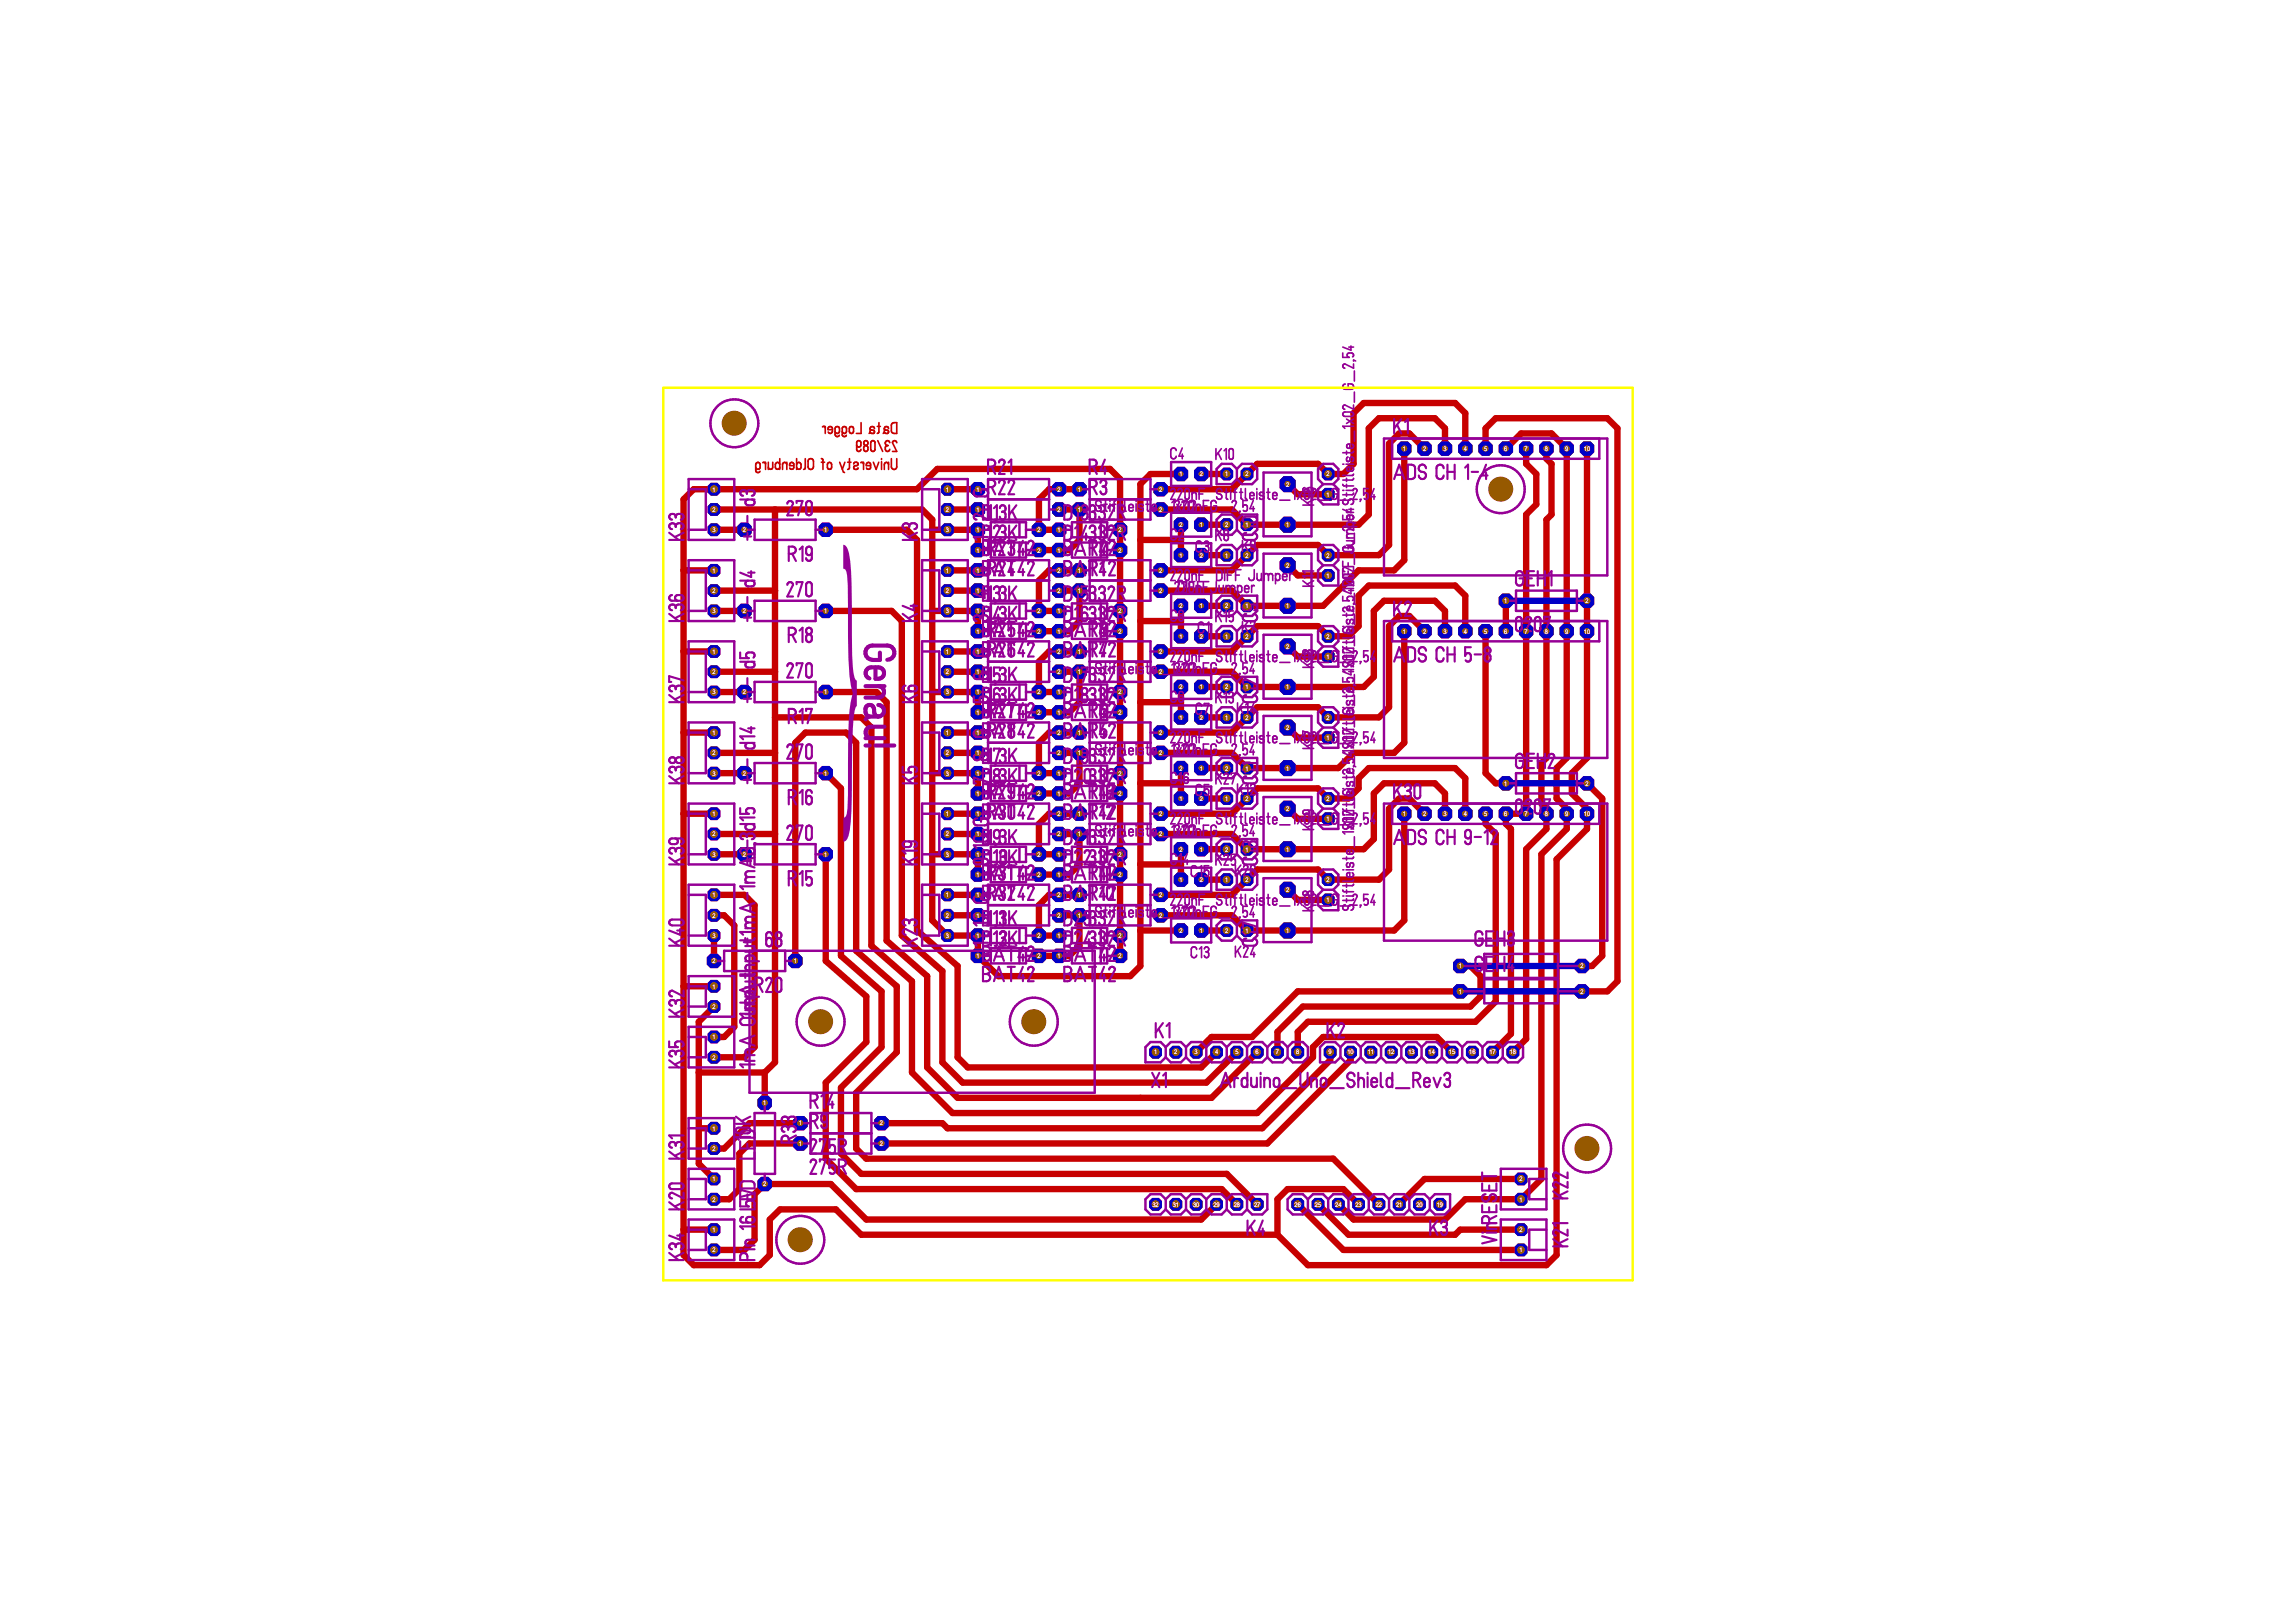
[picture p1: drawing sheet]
<svg xmlns="http://www.w3.org/2000/svg" width="297mm" height="210mm" viewBox="0 0 297 210" stroke-linecap="round" stroke-linejoin="round" font-family="sans-serif">
<defs><g id="words">
<text font-size="41.8" fill="#960096" x="108.8" y="100.7">}</text>
<g font-size=".8" fill="#fff">
<text x="181.5" y="58.4">1</text>
<text x="184.1" y="58.4">2</text>
<text x="186.7" y="58.4">3</text>
<text x="189.4" y="58.4">4</text>
<text x="192" y="58.4">5</text>
<text x="194.6" y="58.4">6</text>
<text x="197.2" y="58.4">7</text>
<text x="199.9" y="58.4">8</text>
<text x="202.5" y="58.4">9</text>
<text x="204.9" y="58.4">10</text>
<text x="92.2" y="63.6">1</text>
<text x="122.4" y="63.6">1</text>
<text x="126.3" y="63.6">1</text>
<text x="136.8" y="63.6">2</text>
<text x="139.5" y="63.6">1</text>
<text x="150" y="63.6">2</text>
<text x="152.6" y="61.7">1</text>
<text x="155.2" y="61.7">2</text>
<text x="158.5" y="61.7">1</text>
<text x="161.1" y="61.7">2</text>
<text x="166.4" y="63">2</text>
<text x="171.6" y="61.7">2</text>
<text x="171.6" y="64.3">1</text>
<text x="92.2" y="68.9">3</text>
<text x="92.2" y="66.3">2</text>
<text x="96.1" y="68.9">2</text>
<text x="106.6" y="68.9">1</text>
<text x="122.4" y="68.9">3</text>
<text x="122.4" y="66.3">2</text>
<text x="126.3" y="71.5">1</text>
<text x="126.3" y="68.9">1</text>
<text x="126.3" y="66.3">1</text>
<text x="134.2" y="71.5">2</text>
<text x="134.2" y="68.9">2</text>
<text x="136.8" y="71.5">1</text>
<text x="136.8" y="68.9">1</text>
<text x="136.8" y="66.3">2</text>
<text x="139.5" y="66.3">1</text>
<text x="144.7" y="71.5">2</text>
<text x="144.7" y="68.9">2</text>
<text x="150" y="66.3">2</text>
<text x="152.6" y="68.2">2</text>
<text x="155.2" y="68.2">1</text>
<text x="158.5" y="68.2">2</text>
<text x="161.1" y="68.2">1</text>
<text x="166.4" y="68.2">1</text>
<text x="92.2" y="76.8">2</text>
<text x="92.2" y="74.1">1</text>
<text x="122.4" y="76.8">2</text>
<text x="122.4" y="74.1">1</text>
<text x="126.3" y="76.8">1</text>
<text x="126.3" y="74.1">1</text>
<text x="136.8" y="76.8">2</text>
<text x="136.8" y="74.1">2</text>
<text x="139.5" y="74.1">1</text>
<text x="139.5" y="76.8">1</text>
<text x="150" y="74.1">2</text>
<text x="150" y="76.8">2</text>
<text x="152.6" y="72.2">1</text>
<text x="155.2" y="72.2">2</text>
<text x="158.5" y="72.2">1</text>
<text x="161.1" y="72.2">2</text>
<text x="166.4" y="73.5">2</text>
<text x="171.6" y="72.2">2</text>
<text x="171.6" y="74.8">1</text>
<text x="92.2" y="79.4">3</text>
<text x="96.1" y="79.4">2</text>
<text x="106.6" y="79.4">1</text>
<text x="122.4" y="79.4">3</text>
<text x="126.3" y="82">1</text>
<text x="126.3" y="79.4">1</text>
<text x="134.2" y="82">2</text>
<text x="134.2" y="79.4">2</text>
<text x="136.8" y="82">1</text>
<text x="136.8" y="79.4">1</text>
<text x="144.7" y="82">2</text>
<text x="144.7" y="79.4">2</text>
<text x="152.6" y="82.7">1</text>
<text x="152.6" y="78.7">2</text>
<text x="155.2" y="82.7">2</text>
<text x="155.2" y="78.7">1</text>
<text x="158.5" y="82.7">1</text>
<text x="158.5" y="78.7">2</text>
<text x="161.1" y="82.7">2</text>
<text x="161.1" y="78.7">1</text>
<text x="166.4" y="84">2</text>
<text x="166.4" y="78.7">1</text>
<text x="171.6" y="82.7">2</text>
<text x="181.5" y="82">1</text>
<text x="184.1" y="82">2</text>
<text x="186.7" y="82">3</text>
<text x="189.4" y="82">4</text>
<text x="192" y="82">5</text>
<text x="194.6" y="78.1">1</text>
<text x="194.6" y="82">6</text>
<text x="197.2" y="82">7</text>
<text x="199.9" y="82">8</text>
<text x="202.5" y="82">9</text>
<text x="204.9" y="82">10</text>
<text x="205.1" y="78.1">2</text>
<text x="92.2" y="89.9">3</text>
<text x="92.2" y="87.2">2</text>
<text x="92.2" y="84.6">1</text>
<text x="96.1" y="89.9">2</text>
<text x="106.6" y="89.9">1</text>
<text x="122.4" y="89.9">3</text>
<text x="122.4" y="87.2">2</text>
<text x="122.4" y="84.6">1</text>
<text x="126.3" y="89.9">1</text>
<text x="126.3" y="87.2">1</text>
<text x="126.3" y="84.6">1</text>
<text x="134.2" y="89.9">2</text>
<text x="136.8" y="89.9">1</text>
<text x="136.8" y="87.2">2</text>
<text x="136.8" y="84.6">2</text>
<text x="139.5" y="84.6">1</text>
<text x="139.5" y="87.2">1</text>
<text x="144.7" y="89.9">2</text>
<text x="150" y="84.6">2</text>
<text x="150" y="87.2">2</text>
<text x="152.6" y="89.2">2</text>
<text x="155.2" y="89.2">1</text>
<text x="158.5" y="89.2">2</text>
<text x="161.1" y="89.2">1</text>
<text x="166.4" y="89.2">1</text>
<text x="171.6" y="85.3">1</text>
<text x="92.2" y="95.1">1</text>
<text x="122.4" y="95.1">1</text>
<text x="126.3" y="92.5">1</text>
<text x="126.3" y="95.1">1</text>
<text x="134.2" y="92.5">2</text>
<text x="136.8" y="92.5">1</text>
<text x="136.8" y="95.1">2</text>
<text x="139.5" y="95.1">1</text>
<text x="144.7" y="92.5">2</text>
<text x="150" y="95.1">2</text>
<text x="152.6" y="93.2">1</text>
<text x="155.2" y="93.2">2</text>
<text x="158.5" y="93.2">1</text>
<text x="161.1" y="93.2">2</text>
<text x="166.4" y="94.5">2</text>
<text x="171.6" y="93.2">2</text>
<text x="171.6" y="95.8">1</text>
<text x="92.2" y="100.4">3</text>
<text x="92.2" y="97.7">2</text>
<text x="96.1" y="100.4">2</text>
<text x="106.6" y="100.4">1</text>
<text x="122.4" y="100.4">3</text>
<text x="122.4" y="97.7">2</text>
<text x="126.3" y="100.4">1</text>
<text x="126.3" y="97.7">1</text>
<text x="134.2" y="100.4">2</text>
<text x="136.8" y="100.4">1</text>
<text x="136.8" y="97.7">2</text>
<text x="139.5" y="97.7">1</text>
<text x="144.7" y="100.4">2</text>
<text x="150" y="97.7">2</text>
<text x="152.6" y="99.7">2</text>
<text x="155.2" y="99.7">1</text>
<text x="158.5" y="99.7">2</text>
<text x="161.1" y="99.7">1</text>
<text x="166.4" y="99.7">1</text>
<text x="194.6" y="101.7">1</text>
<text x="205.1" y="101.7">2</text>
<text x="92.2" y="105.6">1</text>
<text x="122.4" y="105.6">1</text>
<text x="126.3" y="103">1</text>
<text x="126.3" y="105.6">1</text>
<text x="134.2" y="103">2</text>
<text x="136.8" y="103">1</text>
<text x="136.8" y="105.6">2</text>
<text x="139.5" y="105.6">1</text>
<text x="144.7" y="103">2</text>
<text x="150" y="105.6">2</text>
<text x="152.6" y="103.7">1</text>
<text x="155.2" y="103.7">2</text>
<text x="158.5" y="103.7">1</text>
<text x="161.1" y="103.7">2</text>
<text x="166.4" y="105">2</text>
<text x="171.6" y="103.7">2</text>
<text x="171.6" y="106.3">1</text>
<text x="181.5" y="105.6">1</text>
<text x="184.1" y="105.6">2</text>
<text x="186.7" y="105.6">3</text>
<text x="189.4" y="105.6">4</text>
<text x="192" y="105.6">5</text>
<text x="194.6" y="105.6">6</text>
<text x="197.2" y="105.6">7</text>
<text x="199.9" y="105.6">8</text>
<text x="202.5" y="105.6">9</text>
<text x="204.9" y="105.6">10</text>
<text x="92.2" y="110.9">3</text>
<text x="92.2" y="108.2">2</text>
<text x="96.1" y="110.9">2</text>
<text x="106.6" y="110.9">1</text>
<text x="122.4" y="110.9">3</text>
<text x="122.4" y="108.2">2</text>
<text x="126.3" y="113.5">1</text>
<text x="126.3" y="110.9">1</text>
<text x="126.3" y="108.2">1</text>
<text x="134.2" y="113.5">2</text>
<text x="134.2" y="110.9">2</text>
<text x="136.8" y="113.5">1</text>
<text x="136.8" y="110.9">1</text>
<text x="136.8" y="108.2">2</text>
<text x="139.5" y="108.2">1</text>
<text x="144.7" y="113.5">2</text>
<text x="144.7" y="110.9">2</text>
<text x="150" y="108.2">2</text>
<text x="152.6" y="110.2">2</text>
<text x="155.2" y="110.2">1</text>
<text x="158.5" y="110.2">2</text>
<text x="161.1" y="110.2">1</text>
<text x="166.4" y="110.2">1</text>
<text x="92.2" y="118.7">2</text>
<text x="92.2" y="116.1">1</text>
<text x="122.4" y="118.7">2</text>
<text x="122.4" y="116.1">1</text>
<text x="126.3" y="118.7">1</text>
<text x="126.3" y="116.1">1</text>
<text x="136.8" y="118.7">2</text>
<text x="136.8" y="116.1">2</text>
<text x="139.5" y="116.1">1</text>
<text x="139.5" y="118.7">1</text>
<text x="150" y="116.1">2</text>
<text x="150" y="118.7">2</text>
<text x="152.6" y="114.2">1</text>
<text x="155.2" y="114.2">2</text>
<text x="158.5" y="114.2">1</text>
<text x="161.1" y="114.2">2</text>
<text x="166.4" y="115.5">2</text>
<text x="171.6" y="114.2">2</text>
<text x="171.6" y="116.8">1</text>
<text x="92.2" y="121.4">3</text>
<text x="92.2" y="124.7">2</text>
<text x="102.7" y="124.7">1</text>
<text x="122.4" y="121.4">3</text>
<text x="126.3" y="124">1</text>
<text x="126.3" y="121.4">1</text>
<text x="134.2" y="124">2</text>
<text x="134.2" y="121.4">2</text>
<text x="136.8" y="124">1</text>
<text x="136.8" y="121.4">1</text>
<text x="144.7" y="124">2</text>
<text x="144.7" y="121.4">2</text>
<text x="152.6" y="120.7">2</text>
<text x="155.2" y="120.7">1</text>
<text x="158.5" y="120.7">2</text>
<text x="161.1" y="120.7">1</text>
<text x="166.4" y="120.7">1</text>
<text x="188.7" y="125.3">1</text>
<text x="204.5" y="125.3">2</text>
<text x="92.2" y="130.6">2</text>
<text x="92.2" y="127.9">1</text>
<text x="188.7" y="128.6">1</text>
<text x="204.5" y="128.6">2</text>
<text x="92.2" y="137.1">2</text>
<text x="92.2" y="134.5">1</text>
<text x="149.3" y="136.5">1</text>
<text x="151.9" y="136.5">2</text>
<text x="154.5" y="136.5">3</text>
<text x="157.2" y="136.5">4</text>
<text x="159.8" y="136.5">5</text>
<text x="162.4" y="136.5">6</text>
<text x="165.1" y="136.5">7</text>
<text x="167.7" y="136.5">8</text>
<text x="171.9" y="136.5">9</text>
<text x="174.3" y="136.5">10</text>
<text x="177" y="136.5">11</text>
<text x="179.6" y="136.5">12</text>
<text x="182.2" y="136.5">13</text>
<text x="184.8" y="136.5">14</text>
<text x="187.5" y="136.5">15</text>
<text x="190.1" y="136.5">16</text>
<text x="192.7" y="136.5">17</text>
<text x="195.3" y="136.5">18</text>
<text x="98.7" y="143">1</text>
<text x="92.2" y="148.9">2</text>
<text x="92.2" y="146.3">1</text>
<text x="103.3" y="145.6">1</text>
<text x="103.3" y="148.3">1</text>
<text x="113.8" y="145.6">2</text>
<text x="113.8" y="148.3">2</text>
<text x="92.2" y="155.5">2</text>
<text x="92.2" y="152.9">1</text>
<text x="98.7" y="153.5">2</text>
<text x="196.6" y="152.9">2</text>
<text x="196.6" y="155.5">1</text>
<text x="92.2" y="159.4">1</text>
<text x="149.1" y="156.2">32</text>
<text x="151.7" y="156.2">31</text>
<text x="154.3" y="156.2">30</text>
<text x="157" y="156.2">29</text>
<text x="159.6" y="156.2">28</text>
<text x="162.2" y="156.2">27</text>
<text x="167.5" y="156.2">26</text>
<text x="170.1" y="156.2">25</text>
<text x="172.7" y="156.2">24</text>
<text x="175.4" y="156.2">23</text>
<text x="178" y="156.2">22</text>
<text x="180.6" y="156.2">21</text>
<text x="183.2" y="156.2">20</text>
<text x="185.9" y="156.2">19</text>
<text x="196.6" y="159.4">2</text>
<text x="92.2" y="162.1">2</text>
<text x="196.6" y="162.1">1</text>
</g>
</g></defs>
<g fill="none" stroke="#c70000" stroke-width=".21">
<path d="M98.7 59.9l.2-.1 .1 .2M99 59.8v.9M99.4 59.8v.9M100 59.8v.7a.29 .29 0 0 1-.3 .2 .29 .29 0 0 1-.3-.2M100.9 59.4v1.3M101.8 59.8v.9M103.1 59.4v1.3M104.2 59.4v1.1l-.2 .2M104.6 59.5l.2-.1 .4 .1v.9a.35 .35 0 0 1-.3 .4 .35 .35 0 0 1-.4-.4zM106.3 59.8h.4M106.3 59.4h.1l.1 .1v1.2M106.4 55.2h.2l.2 .1"/>
<path d="M106.8 55.2v.9M107.2 59.9l.2-.1 .1 .1 .1 .6a.28 .28 0 0 1-.3 .2 .28 .28 0 0 1-.3-.2v-.4zM107.7 55.6h-.6a.3 .3 0 0 1 .2-.4 .3 .3 0 0 1 .4 .3v.3a.28 .28 0 0 1-.2 .3 .28 .28 0 0 1-.4-.2M108 55.8a.29 .29 0 0 0 .3 .3 .29 .29 0 0 0 .3-.3v-.3a.29 .29 0 0 0-.3-.3 .29 .29 0 0 0-.3 .3v.7a.29 .29 0 0 0 .3 .3 .29 .29 0 0 0 .3-.2M108.6 59.8l.5 1.3 .2 .1M109 55.9a.28 .28 0 0 0 .3 .2 .28 .28 0 0 0 .2-.3v-.3a.29 .29 0 0 0-.2-.3 .29 .29 0 0 0-.3 .2v.9l.2 .2h.2l.1-.2M109.3 59.8l-.3 .9M109.7 59.8h.4M109.9 59.4v1.1l-.2 .2M110 55.2l.4 .1v.5a.28 .28 0 0 1-.2 .3 .28 .28 0 0 1-.3-.3v-.4zM110.8 57.7a.29 .29 0 0 0 .3 .1 .29 .29 0 0 0 .3-.2v-.3a.28 .28 0 0 0-.3-.3 .28 .28 0 0 0-.3 .2v1a.28 .28 0 0 0 .3 .2 .28 .28 0 0 0 .3-.3M111.4 59.9l.2-.1 .1 .2"/>
<path d="M111.4 54.7v1.4h-.6M111.7 59.8v.9M111.8 57.8l.2-.1a.36 .36 0 0 1 .3 .4 .36 .36 0 0 1-.4 .3l-.2-.3zM112.6 55.5l.1 .1a.28 .28 0 0 1 .4 .1 .28 .28 0 0 1 0 .3l-.4 .1-.1-.2M112.6 55.5a.29 .29 0 0 1 .3-.3 .29 .29 0 0 1 .2 .3M112.6 55.5v.4l-.2 .2M112.7 57.1l.3-.1 .2 .2v1a.28 .28 0 0 1-.3 .2 .28 .28 0 0 1-.3-.3zM113 59.8l.3 .9 .4-.9M113.5 55.2h.4M113.6 57l.6 1.4M113.7 54.7v1.2l-.2 .2M114 59.4v.1"/>
<path d="M114 59.8v.9M114.4 55.5a.28 .28 0 0 1 .3-.3 .28 .28 0 0 1 .3 .3M114.4 55.5l.1 .1 .3 .1a.22 .22 0 0 1 .2 .2 .22 .22 0 0 1-.2 .2h-.3l-.1-.2M114.4 55.5v.4l-.1 .2M114.8 57.7a.37 .37 0 0 0-.3 .4 .37 .37 0 0 0 .5 .3l.1-.3M114.8 57.7h.1M115 59.8v.9M115.1 57.3a.3 .3 0 0 0-.3-.2 .3 .3 0 0 0-.3 .3 .3 .3 0 0 0 .3 .3M115.3 59.4v1a.35 .35 0 0 0 .4 .4 .35 .35 0 0 0 .3-.4v-1M115.4 54.8l.6-.1v1.4h-.3a.36 .36 0 0 1-.4-.3v-.8zM116 57.3a.28 .28 0 0 0-.3-.3 .28 .28 0 0 0-.2 .3l.5 1.1h-.5M97.8 60.5a.29 .29 0 0 0 .3 .2 .29 .29 0 0 0 .2-.2v-.4a.29 .29 0 0 0-.2-.3 .29 .29 0 0 0-.3 .3v.8a.29 .29 0 0 0 .2 .3 .29 .29 0 0 0 .3-.2"/>
<path d="M100.9 60.1a.29 .29 0 0 0-.3-.3 .29 .29 0 0 0-.3 .3v.4a.29 .29 0 0 0 .3 .2 .29 .29 0 0 0 .3-.2M101.8 60.1a.28 .28 0 0 0-.2-.3 .28 .28 0 0 0-.4 .2v.7M102.7 60.3h-.5a.3 .3 0 0 1 .1-.4 .3 .3 0 0 1 .4 .1v.5a.27 .27 0 0 1-.2 .2 .27 .27 0 0 1-.3-.1M103.1 60.1a.29 .29 0 0 1 .2-.3 .29 .29 0 0 1 .3 .3v.4a.29 .29 0 0 1-.3 .2 .29 .29 0 0 1-.2-.2M110.4 60a.27 .27 0 0 1 .4-.2 .27 .27 0 0 1 .1 .4l-.1 .1a.26 .26 0 0 0-.3 .1 .26 .26 0 0 0 .1 .3h.3l.1-.2M112.6 60.3h-.5a.3 .3 0 0 1 .1-.4 .3 .3 0 0 1 .4 .1v.6l-.1 .1h-.3l-.1-.1M115 60.1a.28 .28 0 0 0-.3-.3 .28 .28 0 0 0-.3 .3v.6"/>
<circle cx="112" cy="57.3" r=".29"/>
</g>
<g fill="#c70000">
<path d="M144 123.2l.4-.4h1l.4 .4v1l-.4 .4h-1l-.4-.4z"/>
<path d="M136.1 123.2l.5-.4h.9l.5 .4v1l-.5 .4h-.9l-.5-.4z"/>
<path d="M144 120.6l.4-.5h1l.4 .5v.9l-.4 .5h-1l-.4-.5z"/>
<path d="M136.1 120.6l.5-.5h.9l.5 .5v.9l-.5 .5h-.9l-.5-.5z"/>
<path d="M144 112.7l.4-.5h1l.4 .5v.9l-.4 .5h-1l-.4-.5z"/>
<path d="M136.1 112.7l.5-.5h.9l.5 .5v.9l-.5 .5h-.9l-.5-.5z"/>
<path d="M144 110.1l.4-.5h1l.4 .5v.9l-.4 .5h-1l-.4-.5z"/>
<path d="M136.1 110.1l.5-.5h.9l.5 .5v.9l-.5 .5h-.9l-.5-.5z"/>
<path d="M144 102.2l.4-.5h1l.4 .5v.9l-.4 .5h-1l-.4-.5z"/>
<path d="M136.1 102.2l.5-.5h.9l.5 .5v.9l-.5 .5h-.9l-.5-.5z"/>
<path d="M144 99.6l.4-.5h1l.4 .5v.9l-.4 .5h-1l-.4-.5z"/>
<path d="M136.1 99.6l.5-.5h.9l.5 .5v.9l-.5 .5h-.9l-.5-.5z"/>
<path d="M144 91.7l.4-.5h1l.4 .5v.9l-.4 .5h-1l-.4-.5z"/>
<path d="M136.1 91.7l.5-.5h.9l.5 .5v.9l-.5 .5h-.9l-.5-.5z"/>
<path d="M144 89.1l.4-.5h1l.4 .5v.9l-.4 .5h-1l-.4-.5z"/>
<path d="M136.1 89.1l.5-.5h.9l.5 .5v.9l-.5 .5h-.9l-.5-.5z"/>
<path d="M144.4 80.8h1l.4 .4v.9l-.4 .5h-1l-.4-.5v-.9z"/>
<path d="M136.6 80.8h.9l.5 .4v.9l-.5 .5h-.9l-.5-.5v-.9z"/>
<path d="M144 78.6l.4-.5h1l.4 .5v.9l-.4 .5h-1l-.4-.5z"/>
<path d="M136.1 78.6l.5-.5h.9l.5 .5v.9l-.5 .5h-.9l-.5-.5z"/>
<path d="M144 70.7l.4-.4h1l.4 .4v.9l-.4 .5h-1l-.4-.5z"/>
<path d="M136.1 70.7l.5-.4h.9l.5 .4v.9l-.5 .5h-.9l-.5-.5z"/>
<path d="M144 68.1l.4-.5h1l.4 .5v.9l-.4 .5h-1l-.4-.5z"/>
<path d="M136.1 68.1l.5-.5h.9l.5 .5v.9l-.5 .5h-.9l-.5-.5z"/>
<path d="M133.5 123.2l.4-.4h1l.4 .4v1l-.4 .4h-1l-.4-.4z"/>
<path d="M126 122.8h1l.4 .4v1l-.4 .4h-1l-.4-.4v-1z"/>
<path d="M133.5 120.6l.4-.5h1l.4 .5v.9l-.4 .5h-1l-.4-.5z"/>
<path d="M126 120.1h1l.4 .5v.9l-.4 .5h-1l-.4-.5v-.9z"/>
<path d="M133.9 112.2h1l.4 .5v.9l-.4 .5h-1l-.4-.5v-.9z"/>
<path d="M126 112.2h1l.4 .5v.9l-.4 .5h-1l-.4-.5v-.9z"/>
<path d="M133.5 110.1l.4-.5h1l.4 .5v.9l-.4 .5h-1l-.4-.5z"/>
<path d="M126 109.6h1l.4 .5v.9l-.4 .5h-1l-.4-.5v-.9z"/>
<path d="M133.5 102.2l.4-.5h1l.4 .5v.9l-.4 .5h-1l-.4-.5z"/>
<path d="M125.6 102.2l.4-.5h1l.4 .5v.9l-.4 .5h-1l-.4-.5z"/>
<path d="M133.5 99.6l.4-.5h1l.4 .5v.9l-.4 .5h-1l-.4-.5z"/>
<path d="M125.6 99.6l.4-.5h1l.4 .5v.9l-.4 .5h-1l-.4-.5z"/>
<path d="M133.5 91.7l.4-.5h1l.4 .5v.9l-.4 .5h-1l-.4-.5z"/>
<path d="M126 91.2h1l.4 .5v.9l-.4 .5h-1l-.4-.5v-.9z"/>
<path d="M133.5 89.1l.4-.5h1l.4 .5v.9l-.4 .5h-1l-.4-.5z"/>
<path d="M126 88.6h1l.4 .5v.9l-.4 .5h-1l-.4-.5v-.9z"/>
<path d="M133.9 80.8h1l.4 .4v.9l-.4 .5h-1l-.4-.5v-.9z"/>
<path d="M126 80.8h1l.4 .4v.9l-.4 .5h-1l-.4-.5v-.9z"/>
<path d="M133.5 78.6l.4-.5h1l.4 .5v.9l-.4 .5h-1l-.4-.5z"/>
<path d="M126 78.1h1l.4 .5v.9l-.4 .5h-1l-.4-.5v-.9z"/>
<path d="M133.5 70.7l.4-.4h1l.4 .4v.9l-.4 .5h-1l-.4-.5z"/>
<path d="M125.6 70.7l.4-.4h1l.4 .4v.9l-.4 .5h-1l-.4-.5z"/>
<path d="M133.5 68.1l.4-.5h1l.4 .5v.9l-.4 .5h-1l-.4-.5z"/>
<path d="M125.6 68.1l.4-.5h1l.4 .5v.9l-.4 .5h-1l-.4-.5z"/>
<path d="M160.9 102.5h.9l.4 .4v.9l-.4 .4h-.9l-.4-.4v-.9z"/>
<path d="M158.3 102.5h.8l.4 .4v.9l-.4 .4h-.8l-.4-.4v-.9z"/>
<path d="M158.3 109.1h.8l.4 .4v.8l-.4 .4h-.8l-.4-.4v-.8z"/>
<path d="M160.9 109.1h.9l.4 .4v.8l-.4 .4h-.9l-.4-.4v-.8z"/>
<path d="M160.9 113h.9l.4 .4v.9l-.4 .4h-.9l-.4-.4v-.9z"/>
<path d="M158.3 113h.8l.4 .4v.9l-.4 .4h-.8l-.4-.4v-.9z"/>
<path d="M158.3 119.6h.8l.4 .4v.8l-.4 .4h-.8l-.4-.4v-.8z"/>
<path d="M160.9 119.6h.9l.4 .4v.8l-.4 .4h-.9l-.4-.4v-.8z"/>
<path d="M160.9 81.5h.9l.4 .4v.9l-.4 .4h-.9l-.4-.4v-.9z"/>
<path d="M158.3 81.5h.8l.4 .4v.9l-.4 .4h-.8l-.4-.4v-.9z"/>
<path d="M157.9 88.5l.4-.4h.8l.4 .4v.8l-.4 .4h-.8l-.4-.4z"/>
<path d="M160.5 88.5l.4-.4h.9l.4 .4v.8l-.4 .4h-.9l-.4-.4z"/>
<path d="M160.5 92.4l.4-.4h.9l.4 .4v.9l-.4 .4h-.9l-.4-.4z"/>
<path d="M157.9 92.4l.4-.4h.8l.4 .4v.9l-.4 .4h-.8l-.4-.4z"/>
<path d="M157.9 99l.4-.4h.8l.4 .4v.8l-.4 .4h-.8l-.4-.4z"/>
<path d="M160.5 99l.4-.4h.9l.4 .4v.8l-.4 .4h-.9l-.4-.4z"/>
<path d="M160.5 60.9l.4-.4h.9l.4 .4v.9l-.4 .4h-.9l-.4-.4z"/>
<path d="M157.9 60.9l.4-.4h.8l.4 .4v.9l-.4 .4h-.8l-.4-.4z"/>
<path d="M157.9 67.5l.4-.4h.8l.4 .4v.8l-.4 .4h-.8l-.4-.4z"/>
<path d="M160.5 67.5l.4-.4h.9l.4 .4v.8l-.4 .4h-.9l-.4-.4z"/>
<path d="M160.9 71h.9l.4 .4v.9l-.4 .4h-.9l-.4-.4v-.9z"/>
<path d="M158.3 71h.8l.4 .4v.9l-.4 .4h-.8l-.4-.4v-.9z"/>
<path d="M158.3 77.6h.8l.4 .4v.8l-.4 .4h-.8l-.4-.4v-.8z"/>
<path d="M160.9 77.6h.9l.4 .4v.8l-.4 .4h-.9l-.4-.4v-.8z"/>
<path d="M98 152.8l.5-.5h.9l.5 .5v.9l-.5 .5h-.9l-.5-.5z"/>
<path d="M98 142.3l.5-.5h.9l.5 .5v.9l-.5 .5h-.9l-.5-.5z"/>
<path d="M91.5 136.4l.4-.4h.9l.4 .4v.8l-.4 .4h-.9l-.4-.4z"/>
<path d="M91.5 133.8l.4-.4h.9l.4 .4v.8l-.4 .4h-.9l-.4-.4z"/>
<path d="M91.5 129.8l.4-.4h.9l.4 .4v.9l-.4 .4h-.9l-.4-.4z"/>
<path d="M91.5 127.2l.4-.4h.9l.4 .4v.9l-.4 .4h-.9l-.4-.4z"/>
<path d="M136.6 117.5h.9l.5 .5v.9l-.5 .5h-.9l-.5-.5v-.9z"/>
<path d="M126 117.5h1l.4 .5v.9l-.4 .5h-1l-.4-.5v-.9z"/>
<path d="M136.1 115.3l.5-.4h.9l.5 .4v1l-.5 .4h-.9l-.5-.4z"/>
<path d="M126 114.9h1l.4 .4v1l-.4 .4h-1l-.4-.4v-1z"/>
<path d="M136.1 107.5l.5-.5h.9l.5 .5v.9l-.5 .5h-.9l-.5-.5z"/>
<path d="M126 107h1l.4 .5v.9l-.4 .5h-1l-.4-.5v-.9z"/>
<path d="M136.1 104.8l.5-.4h.9l.5 .4v1l-.5 .4h-.9l-.5-.4z"/>
<path d="M126 104.4h1l.4 .4v1l-.4 .4h-1l-.4-.4v-1z"/>
<path d="M136.1 97l.5-.5h.9l.5 .5v.9l-.5 .5h-.9l-.5-.5z"/>
<path d="M125.6 97l.4-.5h1l.4 .5v.9l-.4 .5h-1l-.4-.5z"/>
<path d="M136.1 94.3l.5-.4h.9l.5 .4v1l-.5 .4h-.9l-.5-.4z"/>
<path d="M126 93.9h1l.4 .4v1l-.4 .4h-1l-.4-.4v-1z"/>
<path d="M136.1 86.5l.5-.5h.9l.5 .5v.9l-.5 .5h-.9l-.5-.5z"/>
<path d="M126 86h1l.4 .5v.9l-.4 .5h-1l-.4-.5v-.9z"/>
<path d="M136.1 83.8l.5-.4h.9l.5 .4v1l-.5 .4h-.9l-.5-.4z"/>
<path d="M126 83.4h1l.4 .4v1l-.4 .4h-1l-.4-.4v-1z"/>
<path d="M136.1 76l.5-.5h.9l.5 .5v.9l-.5 .5h-.9l-.5-.5z"/>
<path d="M126 75.5h1l.4 .5v.9l-.4 .5h-1l-.4-.5v-.9z"/>
<path d="M136.1 73.3l.5-.4h.9l.5 .4v1l-.5 .4h-.9l-.5-.4z"/>
<path d="M126 72.9h1l.4 .4v1l-.4 .4h-1l-.4-.4v-1z"/>
<path d="M136.1 65.5l.5-.5h.9l.5 .5v.9l-.5 .5h-.9l-.5-.5z"/>
<path d="M125.6 65.5l.4-.5h1l.4 .5v.9l-.4 .5h-1l-.4-.5z"/>
<path d="M136.1 62.8l.5-.4h.9l.5 .4v1l-.5 .4h-.9l-.5-.4z"/>
<path d="M126 62.4h1l.4 .4v1l-.4 .4h-1l-.4-.4v-1z"/>
<path d="M203.7 127.8l.5-.4h.9l.5 .4v1l-.5 .4h-.9l-.5-.4z"/>
<path d="M188 127.8l.4-.4h1l.4 .4v1l-.4 .4h-1l-.4-.4z"/>
<path d="M203.7 124.5l.5-.4h.9l.5 .4v1l-.5 .4h-.9l-.5-.4z"/>
<path d="M188 124.5l.4-.4h1l.4 .4v1l-.4 .4h-1l-.4-.4z"/>
<path d="M204.4 100.9l.5-.5h.9l.4 .5v.9l-.4 .5h-.9l-.5-.5z"/>
<path d="M193.9 100.9l.5-.5h.9l.4 .5v.9l-.4 .5h-.9l-.5-.5z"/>
<path d="M204.4 77.3l.5-.5h.9l.4 .5v.9l-.4 .5h-.9l-.5-.5z"/>
<path d="M193.9 77.3l.5-.5h.9l.4 .5v.9l-.4 .5h-.9l-.5-.5z"/>
<path d="M91.5 120.7l.4-.5h.9l.4 .5v.8l-.4 .4h-.9l-.4-.4z"/>
<path d="M91.5 118l.4-.4h.9l.4 .4v.9l-.4 .4h-.9l-.4-.4z"/>
<path d="M91.5 115.4l.4-.4h.9l.4 .4v.8l-.4 .4h-.9l-.4-.4z"/>
<path d="M91.5 110.1l.4-.4h.9l.4 .4v.9l-.4 .4h-.9l-.4-.4z"/>
<path d="M91.5 107.5l.4-.4h.9l.4 .4v.9l-.4 .4h-.9l-.4-.4z"/>
<path d="M91.5 104.9l.4-.4h.9l.4 .4v.8l-.4 .4h-.9l-.4-.4z"/>
<path d="M91.5 99.6l.4-.4h.9l.4 .4v.9l-.4 .4h-.9l-.4-.4z"/>
<path d="M91.5 97l.4-.4h.9l.4 .4v.9l-.4 .4h-.9l-.4-.4z"/>
<path d="M91.5 94.4l.4-.4h.9l.4 .4v.8l-.4 .4h-.9l-.4-.4z"/>
<path d="M91.5 89.1l.4-.4h.9l.4 .4v.9l-.4 .4h-.9l-.4-.4z"/>
<path d="M91.5 86.5l.4-.4h.9l.4 .4v.9l-.4 .4h-.9l-.4-.4z"/>
<path d="M91.5 83.9l.4-.4h.9l.4 .4v.8l-.4 .4h-.9l-.4-.4z"/>
<path d="M91.5 78.6l.4-.4h.9l.4 .4v.9l-.4 .4h-.9l-.4-.4z"/>
<path d="M91.5 76l.4-.4h.9l.4 .4v.9l-.4 .4h-.9l-.4-.4z"/>
<path d="M91.5 73.4l.4-.4h.9l.4 .4v.8l-.4 .4h-.9l-.4-.4z"/>
<path d="M91.5 68.1l.4-.4h.9l.4 .4v.9l-.4 .4h-.9l-.4-.4z"/>
<path d="M91.5 65.5l.4-.4h.9l.4 .4v.9l-.4 .4h-.9l-.4-.4z"/>
<path d="M91.9 62.5h.9l.4 .4v.8l-.4 .4h-.9l-.4-.4v-.8z"/>
<path d="M121.8 120.7l.4-.5h.8l.4 .5v.8l-.4 .4h-.8l-.4-.4z"/>
<path d="M121.8 118l.4-.4h.8l.4 .4v.9l-.4 .4h-.8l-.4-.4z"/>
<path d="M121.8 115.4l.4-.4h.8l.4 .4v.8l-.4 .4h-.8l-.4-.4z"/>
<path d="M121.8 110.1l.4-.4h.8l.4 .4v.9l-.4 .4h-.8l-.4-.4z"/>
<path d="M121.8 107.5l.4-.4h.8l.4 .4v.9l-.4 .4h-.8l-.4-.4z"/>
<path d="M121.8 104.9l.4-.4h.8l.4 .4v.8l-.4 .4h-.8l-.4-.4z"/>
<path d="M121.8 99.6l.4-.4h.8l.4 .4v.9l-.4 .4h-.8l-.4-.4z"/>
<path d="M121.8 97l.4-.4h.8l.4 .4v.9l-.4 .4h-.8l-.4-.4z"/>
<path d="M121.8 94.4l.4-.4h.8l.4 .4v.8l-.4 .4h-.8l-.4-.4z"/>
<path d="M121.8 89.1l.4-.4h.8l.4 .4v.9l-.4 .4h-.8l-.4-.4z"/>
<path d="M121.8 86.5l.4-.4h.8l.4 .4v.9l-.4 .4h-.8l-.4-.4z"/>
<path d="M121.8 83.9l.4-.4h.8l.4 .4v.8l-.4 .4h-.8l-.4-.4z"/>
<path d="M121.8 78.6l.4-.4h.8l.4 .4v.9l-.4 .4h-.8l-.4-.4z"/>
<path d="M121.8 76l.4-.4h.8l.4 .4v.9l-.4 .4h-.8l-.4-.4z"/>
<path d="M121.8 73.4l.4-.4h.8l.4 .4v.8l-.4 .4h-.8l-.4-.4z"/>
<path d="M121.8 68.1l.4-.4h.8l.4 .4v.9l-.4 .4h-.8l-.4-.4z"/>
<path d="M121.8 65.5l.4-.4h.8l.4 .4v.9l-.4 .4h-.8l-.4-.4z"/>
<path d="M121.8 62.9l.4-.4h.8l.4 .4v.8l-.4 .4h-.8l-.4-.4z"/>
<path d="M91.9 123.4h.9l.5 .5v.9l-.5 .5h-.9l-.5-.5v-.9z"/>
<path d="M102 123.9l.4-.5h1l.4 .5v.9l-.4 .5h-1l-.4-.5z"/>
<path d="M91.5 161.3l.4-.4h.9l.4 .4v.9l-.4 .4h-.9l-.4-.4z"/>
<path d="M91.5 158.7l.4-.4h.9l.4 .4v.9l-.4 .4h-.9l-.4-.4z"/>
<path d="M95.4 68.1l.4-.5h1l.4 .5v.9l-.4 .5h-1l-.4-.5z"/>
<path d="M105.9 68.1l.5-.5h.9l.5 .5v.9l-.5 .5h-.9l-.5-.5z"/>
<path d="M95.4 78.6l.4-.5h1l.4 .5v.9l-.4 .5h-1l-.4-.5z"/>
<path d="M105.9 78.6l.5-.5h.9l.5 .5v.9l-.5 .5h-.9l-.5-.5z"/>
<path d="M95.4 89.1l.4-.5h1l.4 .5v.9l-.4 .5h-1l-.4-.5z"/>
<path d="M105.9 89.1l.5-.5h.9l.5 .5v.9l-.5 .5h-.9l-.5-.5z"/>
<path d="M95.4 99.6l.4-.5h1l.4 .5v.9l-.4 .5h-1l-.4-.5z"/>
<path d="M105.9 99.6l.5-.5h.9l.5 .5v.9l-.5 .5h-.9l-.5-.5z"/>
<path d="M95.4 110.1l.4-.5h1l.4 .5v.9l-.4 .5h-1l-.4-.5z"/>
<path d="M105.9 110.1l.5-.5h.9l.5 .5v.9l-.5 .5h-.9l-.5-.5z"/>
<path d="M91.5 148.2l.4-.4h.9l.4 .4v.9l-.4 .4h-.9l-.4-.4z"/>
<path d="M91.5 145.6l.4-.4h.9l.4 .4v.8l-.4 .4h-.9l-.4-.4z"/>
<path d="M113.6 144.4h.9l.5 .5v.9l-.5 .5h-.9l-.5-.5v-.9z"/>
<path d="M102.6 144.9l.5-.5h.9l.5 .5v.9l-.5 .5h-.9l-.5-.5z"/>
<path d="M165.5 104.1l.6-.5h1l.5 .5v1.1l-.5 .5h-1l-.6-.5z"/>
<path d="M165.5 109.4l.6-.5h1l.5 .5v1l-.5 .5h-1l-.6-.5z"/>
<path d="M165.5 114.6l.6-.5h1l.5 .5v1.1l-.5 .5h-1l-.6-.5z"/>
<path d="M165.5 119.9l.6-.5h1l.5 .5v1l-.5 .6h-1l-.6-.6z"/>
<path d="M154.9 102.4h1l.4 .5v.9l-.4 .5h-1l-.4-.5v-.9z"/>
<path d="M151.8 102.9l.5-.5h.9l.5 .5v.9l-.5 .5h-.9l-.5-.5z"/>
<path d="M151.8 109.4l.5-.4h.9l.5 .4v1l-.5 .4h-.9l-.5-.4z"/>
<path d="M154.5 109.4l.4-.4h1l.4 .4v1l-.4 .4h-1l-.4-.4z"/>
<path d="M154.5 113.4l.4-.5h1l.4 .5v.9l-.4 .5h-1l-.4-.5z"/>
<path d="M151.8 113.4l.5-.5h.9l.5 .5v.9l-.5 .5h-.9l-.5-.5z"/>
<path d="M151.8 120l.5-.5h.9l.5 .5v.9l-.5 .4h-.9l-.5-.4z"/>
<path d="M154.5 120l.4-.5h1l.4 .5v.9l-.4 .4h-1l-.4-.4z"/>
<path d="M204.4 104.8l.5-.4h.9l.4 .4v1l-.4 .4h-.9l-.5-.4z"/>
<path d="M201.8 104.8l.4-.4h1l.4 .4v1l-.4 .4h-1l-.4-.4z"/>
<path d="M199.1 104.8l.5-.4h.9l.5 .4v1l-.5 .4h-.9l-.5-.4z"/>
<path d="M196.5 104.8l.5-.4h.9l.5 .4v1l-.5 .4h-.9l-.5-.4z"/>
<path d="M193.9 104.8l.5-.4h.9l.4 .4v1l-.4 .4h-.9l-.5-.4z"/>
<path d="M191.3 104.8l.4-.4h1l.4 .4v1l-.4 .4h-1l-.4-.4z"/>
<path d="M188.6 104.8l.5-.4h.9l.5 .4v1l-.5 .4h-.9l-.5-.4z"/>
<path d="M186.5 104.4h.9l.5 .4v1l-.5 .4h-.9l-.5-.4v-1z"/>
<path d="M183.8 104.4h1l.4 .4v1l-.4 .4h-1l-.4-.4v-1z"/>
<path d="M181.2 104.4h.9l.5 .4v1l-.5 .4h-.9l-.5-.4v-1z"/>
<path d="M171.4 102.5h.9l.4 .4v.9l-.4 .4h-.9l-.4-.4v-.9z"/>
<path d="M171 105.5l.4-.4h.9l.4 .4v.9l-.4 .4h-.9l-.4-.4z"/>
<path d="M171 113.4l.4-.4h.9l.4 .4v.9l-.4 .4h-.9l-.4-.4z"/>
<path d="M171 116l.4-.4h.9l.4 .4v.9l-.4 .4h-.9l-.4-.4z"/>
<path d="M149.2 104.8l.5-.4h.9l.5 .4v1l-.5 .4h-.9l-.5-.4z"/>
<path d="M138.7 104.8l.5-.4h.9l.5 .4v1l-.5 .4h-.9l-.5-.4z"/>
<path d="M149.2 107.5l.5-.5h.9l.5 .5v.9l-.5 .5h-.9l-.5-.5z"/>
<path d="M139.2 107h.9l.5 .5v.9l-.5 .5h-.9l-.5-.5v-.9z"/>
<path d="M149.2 115.3l.5-.4h.9l.5 .4v1l-.5 .4h-.9l-.5-.4z"/>
<path d="M138.7 115.3l.5-.4h.9l.5 .4v1l-.5 .4h-.9l-.5-.4z"/>
<path d="M149.7 117.5h.9l.5 .5v.9l-.5 .5h-.9l-.5-.5v-.9z"/>
<path d="M138.7 118l.5-.5h.9l.5 .5v.9l-.5 .5h-.9l-.5-.5z"/>
<path d="M196 152.1l.4-.4h.8l.4 .4v.9l-.4 .4h-.8l-.4-.4z"/>
<path d="M196 154.8l.4-.4h.8l.4 .4v.8l-.4 .4h-.8l-.4-.4z"/>
<path d="M196 158.7l.4-.4h.8l.4 .4v.9l-.4 .4h-.8l-.4-.4z"/>
<path d="M196 161.3l.4-.4h.8l.4 .4v.9l-.4 .4h-.8l-.4-.4z"/>
<path d="M165.5 83.1l.6-.5h1l.5 .5v1.1l-.5 .5h-1l-.6-.5z"/>
<path d="M165.5 88.4l.6-.5h1l.5 .5v1l-.5 .5h-1l-.6-.5z"/>
<path d="M165.5 93.6l.6-.5h1l.5 .5v1.1l-.5 .5h-1l-.6-.5z"/>
<path d="M165.5 98.9l.6-.5h1l.5 .5v1l-.5 .5h-1l-.6-.5z"/>
<path d="M165.5 62.1l.6-.5h1l.5 .5v1.1l-.5 .5h-1l-.6-.5z"/>
<path d="M165.5 67.4l.6-.5h1l.5 .5v1l-.5 .5h-1l-.6-.5z"/>
<path d="M154.5 81.9l.4-.5h1l.4 .5v.9l-.4 .5h-1l-.4-.5z"/>
<path d="M151.8 81.9l.5-.5h.9l.5 .5v.9l-.5 .5h-.9l-.5-.5z"/>
<path d="M151.8 88.4l.5-.4h.9l.5 .4v1l-.5 .4h-.9l-.5-.4z"/>
<path d="M154.5 88.4l.4-.4h1l.4 .4v1l-.4 .4h-1l-.4-.4z"/>
<path d="M154.5 92.4l.4-.5h1l.4 .5v.9l-.4 .5h-1l-.4-.5z"/>
<path d="M151.8 92.4l.5-.5h.9l.5 .5v.9l-.5 .5h-.9l-.5-.5z"/>
<path d="M151.8 98.9l.5-.4h.9l.5 .4v1l-.5 .4h-.9l-.5-.4z"/>
<path d="M154.9 98.5h1l.4 .4v1l-.4 .4h-1l-.4-.4v-1z"/>
<path d="M154.5 60.9l.4-.5h1l.4 .5v.9l-.4 .5h-1l-.4-.5z"/>
<path d="M151.8 60.9l.5-.5h.9l.5 .5v.9l-.5 .5h-.9l-.5-.5z"/>
<path d="M151.8 67.4l.5-.4h.9l.5 .4v1l-.5 .4h-.9l-.5-.4z"/>
<path d="M154.5 67.4l.4-.4h1l.4 .4v1l-.4 .4h-1l-.4-.4z"/>
<path d="M154.5 71.4l.4-.5h1l.4 .5v.9l-.4 .5h-1l-.4-.5z"/>
<path d="M151.8 71.4l.5-.5h.9l.5 .5v.9l-.5 .5h-.9l-.5-.5z"/>
<path d="M113.6 147h.9l.5 .5v.9l-.5 .5h-.9l-.5-.5v-.9z"/>
<path d="M102.6 147.5l.5-.5h.9l.5 .5v.9l-.5 .5h-.9l-.5-.5z"/>
<path d="M91.5 154.8l.4-.4h.9l.4 .4v.8l-.4 .4h-.9l-.4-.4z"/>
<path d="M91.5 152.1l.4-.4h.9l.4 .4v.9l-.4 .4h-.9l-.4-.4z"/>
<path d="M204.4 57.6l.5-.5h.9l.4 .5v.9l-.4 .5h-.9l-.5-.5z"/>
<path d="M201.8 57.6l.4-.5h1l.4 .5v.9l-.4 .5h-1l-.4-.5z"/>
<path d="M199.1 57.6l.5-.5h.9l.5 .5v.9l-.5 .5h-.9l-.5-.5z"/>
<path d="M196.5 57.6l.5-.5h.9l.5 .5v.9l-.5 .5h-.9l-.5-.5z"/>
<path d="M193.9 57.6l.5-.5h.9l.4 .5v.9l-.4 .5h-.9l-.5-.5z"/>
<path d="M191.3 57.6l.4-.5h1l.4 .5v.9l-.4 .5h-1l-.4-.5z"/>
<path d="M188.6 57.6l.5-.5h.9l.5 .5v.9l-.5 .5h-.9l-.5-.5z"/>
<path d="M186.5 57.1h.9l.5 .5v.9l-.5 .5h-.9l-.5-.5v-.9z"/>
<path d="M183.8 57.1h1l.4 .5v.9l-.4 .5h-1l-.4-.5v-.9z"/>
<path d="M181.2 57.1h.9l.5 .5v.9l-.5 .5h-.9l-.5-.5v-.9z"/>
<path d="M204.9 80.8h.9l.4 .4v.9l-.4 .5h-.9l-.5-.5v-.9z"/>
<path d="M201.8 81.2l.4-.4h1l.4 .4v.9l-.4 .5h-1l-.4-.5z"/>
<path d="M199.1 81.2l.5-.4h.9l.5 .4v.9l-.5 .5h-.9l-.5-.5z"/>
<path d="M197 80.8h.9l.5 .4v.9l-.5 .5h-.9l-.5-.5v-.9z"/>
<path d="M194.4 80.8h.9l.4 .4v.9l-.4 .5h-.9l-.5-.5v-.9z"/>
<path d="M191.3 81.2l.4-.4h1l.4 .4v.9l-.4 .5h-1l-.4-.5z"/>
<path d="M189.1 80.8h.9l.5 .4v.9l-.5 .5h-.9l-.5-.5v-.9z"/>
<path d="M186.5 80.8h.9l.5 .4v.9l-.5 .5h-.9l-.5-.5v-.9z"/>
<path d="M183.8 80.8h1l.4 .4v.9l-.4 .5h-1l-.4-.5v-.9z"/>
<path d="M181.2 80.8h.9l.5 .4v.9l-.5 .5h-.9l-.5-.5v-.9z"/>
<path d="M171 81.9l.4-.4h.9l.4 .4v.9l-.4 .4h-.9l-.4-.4z"/>
<path d="M171.4 84.1h.9l.4 .4v.9l-.4 .4h-.9l-.4-.4v-.9z"/>
<path d="M171 92.4l.4-.4h.9l.4 .4v.9l-.4 .4h-.9l-.4-.4z"/>
<path d="M171 95l.4-.4h.9l.4 .4v.9l-.4 .4h-.9l-.4-.4z"/>
<path d="M171 60.9l.4-.4h.9l.4 .4v.9l-.4 .4h-.9l-.4-.4z"/>
<path d="M171 63.5l.4-.4h.9l.4 .4v.9l-.4 .4h-.9l-.4-.4z"/>
<path d="M171 71.4l.4-.4h.9l.4 .4v.9l-.4 .4h-.9l-.4-.4z"/>
<path d="M171 74l.4-.4h.9l.4 .4v.9l-.4 .4h-.9l-.4-.4z"/>
<path d="M165.5 72.6l.6-.5h1l.5 .5v1.1l-.5 .5h-1l-.6-.5z"/>
<path d="M165.5 77.9l.6-.5h1l.5 .5v1l-.5 .5h-1l-.6-.5z"/>
<path d="M149.2 83.8l.5-.4h.9l.5 .4v1l-.5 .4h-.9l-.5-.4z"/>
<path d="M138.7 83.8l.5-.4h.9l.5 .4v1l-.5 .4h-.9l-.5-.4z"/>
<path d="M149.2 86.5l.5-.5h.9l.5 .5v.9l-.5 .5h-.9l-.5-.5z"/>
<path d="M138.7 86.5l.5-.5h.9l.5 .5v.9l-.5 .5h-.9l-.5-.5z"/>
<path d="M149.2 94.3l.5-.4h.9l.5 .4v1l-.5 .4h-.9l-.5-.4z"/>
<path d="M138.7 94.3l.5-.4h.9l.5 .4v1l-.5 .4h-.9l-.5-.4z"/>
<path d="M149.2 97l.5-.5h.9l.5 .5v.9l-.5 .5h-.9l-.5-.5z"/>
<path d="M138.7 97l.5-.5h.9l.5 .5v.9l-.5 .5h-.9l-.5-.5z"/>
<path d="M149.2 62.8l.5-.4h.9l.5 .4v1l-.5 .4h-.9l-.5-.4z"/>
<path d="M138.7 62.8l.5-.4h.9l.5 .4v1l-.5 .4h-.9l-.5-.4z"/>
<path d="M149.2 65.5l.5-.5h.9l.5 .5v.9l-.5 .5h-.9l-.5-.5z"/>
<path d="M138.7 65.5l.5-.5h.9l.5 .5v.9l-.5 .5h-.9l-.5-.5z"/>
<path d="M149.2 73.3l.5-.4h.9l.5 .4v1l-.5 .4h-.9l-.5-.4z"/>
<path d="M138.7 73.3l.5-.4h.9l.5 .4v1l-.5 .4h-.9l-.5-.4z"/>
<path d="M149.2 76l.5-.5h.9l.5 .5v.9l-.5 .5h-.9l-.5-.5z"/>
<path d="M138.7 76l.5-.5h.9l.5 .5v.9l-.5 .5h-.9l-.5-.5z"/>
<path d="M151.8 77.9l.5-.4h.9l.5 .4v1l-.5 .4h-.9l-.5-.4z"/>
<path d="M154.5 77.9l.4-.4h1l.4 .4v1l-.4 .4h-1l-.4-.4z"/>
<path d="M167.1 155.4l.4-.4h.8l.4 .4v.9l-.4 .4h-.8l-.4-.4z"/>
<path d="M169.7 155.4l.4-.4h.8l.4 .4v.9l-.4 .4h-.8l-.4-.4z"/>
<path d="M172.3 155.4l.4-.4h.9l.4 .4v.9l-.4 .4h-.9l-.4-.4z"/>
<path d="M174.9 155.4l.4-.4h.9l.4 .4v.9l-.4 .4h-.9l-.4-.4z"/>
<path d="M177.6 155.4l.4-.4h.8l.4 .4v.9l-.4 .4h-.8l-.4-.4z"/>
<path d="M180.2 155.4l.4-.4h.8l.4 .4v.9l-.4 .4h-.8l-.4-.4z"/>
<path d="M182.8 155.4l.4-.4h.9l.4 .4v.9l-.4 .4h-.9l-.4-.4z"/>
<path d="M185.5 155.4l.4-.4h.8l.4 .4v.9l-.4 .4h-.8l-.4-.4z"/>
<path d="M149.1 155h.8l.4 .4v.9l-.4 .4h-.8l-.4-.4v-.9z"/>
<path d="M151.7 155h.8l.5 .4v.9l-.5 .4h-.8l-.4-.4v-.9z"/>
<path d="M154.3 155h.9l.4 .4v.9l-.4 .4h-.9l-.4-.4v-.9z"/>
<path d="M157 155h.8l.4 .4v.9l-.4 .4h-.8l-.4-.4v-.9z"/>
<path d="M159.6 155h.8l.4 .4v.9l-.4 .4h-.8l-.4-.4v-.9z"/>
<path d="M162.2 155h.9l.4 .4v.9l-.4 .4h-.9l-.4-.4v-.9z"/>
<path d="M167.1 135.7l.4-.4h.8l.4 .4v.9l-.4 .4h-.8l-.4-.4z"/>
<path d="M164.8 135.3h.9l.4 .4v.9l-.4 .4h-.9l-.4-.4v-.9z"/>
<path d="M162.2 135.3h.9l.4 .4v.9l-.4 .4h-.9l-.4-.4v-.9z"/>
<path d="M159.6 135.3h.8l.4 .4v.9l-.4 .4h-.8l-.4-.4v-.9z"/>
<path d="M157 135.3h.8l.4 .4v.9l-.4 .4h-.8l-.4-.4v-.9z"/>
<path d="M154.3 135.3h.9l.4 .4v.9l-.4 .4h-.9l-.4-.4v-.9z"/>
<path d="M151.7 135.3h.8l.5 .4v.9l-.5 .4h-.8l-.4-.4v-.9z"/>
<path d="M149.1 135.3h.8l.4 .4v.9l-.4 .4h-.8l-.4-.4v-.9z"/>
<path d="M194.9 135.7l.4-.4h.9l.4 .4v.9l-.4 .4h-.9l-.4-.4z"/>
<path d="M192.3 135.7l.4-.4h.8l.4 .4v.9l-.4 .4h-.8l-.4-.4z"/>
<path d="M189.7 135.7l.4-.4h.8l.4 .4v.9l-.4 .4h-.8l-.4-.4z"/>
<path d="M187 135.7l.4-.4h.9l.4 .4v.9l-.4 .4h-.9l-.4-.4z"/>
<path d="M184.4 135.7l.4-.4h.9l.4 .4v.9l-.4 .4h-.9l-.4-.4z"/>
<path d="M182.2 135.3h.8l.4 .4v.9l-.4 .4h-.8l-.4-.4v-.9z"/>
<path d="M179.2 135.7l.4-.4h.8l.4 .4v.9l-.4 .4h-.8l-.4-.4z"/>
<path d="M176.5 135.7l.4-.4h.9l.4 .4v.9l-.4 .4h-.9l-.4-.4z"/>
<path d="M173.9 135.7l.4-.4h.9l.4 .4v.9l-.4 .4h-.9l-.4-.4z"/>
<path d="M171.3 135.7l.4-.4h.8l.4 .4v.9l-.4 .4h-.8l-.4-.4z"/>
</g>
<g fill="none" stroke="#c70000" stroke-width=".83">
<path d="M181.7 58.1v14.4l-1.3 1.3h-4.6l-4.6 4.6h-9.9l-1.9-2h-9.2M184.3 58.1l-2-2h-1.3l-1.3 1.3v13.1l-1.3 1.3h-6.6l-1.3-1.3h-7.9l-3.2 3.3h-9.2M186.9 58.1v-2.7l-1.3-1.3h-7.2l-1.3 1.3v11.2l-1.3 1.3h-14.5l-1.9-2h-9.2M189.6 58.1v-4.6l-1.3-1.3h-11.9l-1.3 1.3v6.5l-1.3 1.3h-2l-1.3-1.3h-7.9l-3.2 3.3h-9.2M192.2 58.1v-2.7l1.3-1.3h14.4l1.4 1.3v71.6l-1.4 1.3h-3.2M194.8 58.1l2-2h3.9l2 2v40l-1.3 1.3v3.9l1.3 1.3v2.7l-3.3 3.3v42l-2.6 2.6h-7.2l-2.7 2.6h-11.8l-2-1.9M197.4 58.1v1.9l1.4 1.3v4l-1.4 1.3v38.7h-2.6v1.3l.7 .7v26.5l-2.4 2.4M200.1 58.1v1.3l.6 .6v6.6l-.6 .6v30.9l-.7 .6v5.3l.7 .6v2.7l-2.7 2.6v24.6l-1.7 1.7M205.3 58.1v40l-2 2v2.6l2 1.9v2.7l-3.9 3.9v51.2l-1.3 1.3h-30.9l-3.9-3.9M88.4 73.8h4M92.4 76.4h7.9M92.4 68.6h3.9"/>
<path d="M92.4 79.1h3.9M100.3 65.9v71.6l-1.4 1.3M106.8 68.6h10.5l1.3 1.3v50.5l5.3 4.6v11.8l1.3 1.3h30.2l2-1.9M106.8 79.1h8.6l1.3 1.3v40.7l5.2 4.6v11.8l2.6 2.6h31.6l3.9-3.9M120.6 68.6h5.9v2.6M120.6 79.1h5.9v2.6M122.6 63.3h3.9M122.6 65.9h3.9M122.6 73.8h3.9M122.6 76.4h3.9M137 65.9h2.7v4l-1.4 1.3h-3.9M137 76.4h2.7v4l-1.4 1.3h-3.9"/>
<path d="M139.7 63.3h-4l-1.3 1.3v4h2.6M139.7 73.8h-4l-1.3 1.3v4h2.6M147.5 69.9h5.3M152.8 61.3h-4l-1.3 1.4v62.3l-1.3 1.3h-17l-2.7-2.6v-2.6h-3.9l-2-2v-51.9l-1.3-1.3h-26.9M152.8 67.9v3.9M152.8 78.4v3.9M155.4 61.3h3.3M155.4 67.9h3.3M155.4 78.4h3.3M155.4 71.8h3.3M166.6 62.7l1.3 1.3h3.9M166.6 73.2l1.3 1.3h3.9"/>
<path d="M194.8 77.7v4M88.4 84.3h4M88.4 94.8h4M92.4 86.9h7.9M92.4 97.4h7.9M92.4 89.6h3.9M100.3 92.8h11.1l1.3 1.3v28.3l5.3 4.6v11.8l5.2 5.2h39.4l7.3-7.2v-1.3l1.3-1.3h14.7l2 2M106.8 89.6h6.6l1.3 1.3v30.8l5.3 4.6v11.8l3.9 4h32.8l5.9-5.9M120.6 89.6h5.9v2.6M122.6 84.3h3.9M122.6 86.9h3.9M122.6 94.8h3.9"/>
<path d="M122.6 97.4h3.9M137 86.9h2.7v4l-1.4 1.3h-3.9M137 97.4h2.7v4l-1.4 1.3h-3.9M139.7 84.3h-4l-1.3 1.3v4h2.6M139.7 94.8h-4l-1.3 1.3v4h2.6M147.5 80.4h5.3M147.5 90.9h5.3M152.8 88.9v3.9M152.8 99.4v3.9M155.4 88.9h3.3M155.4 82.3h3.3M155.4 92.8h3.3"/>
<path d="M155.4 99.4h3.3M166.6 83.7l1.3 1.3h3.9M166.6 94.1l1.3 1.4h3.9M181.7 81.7v14.4l-1.3 1.3h-5.3l-2 2h-11.8l-1.9-2h-9.2M184.3 81.7l-2-2h-1.3l-1.3 1.3v10.5l-1.3 1.3h-6.6l-1.3-1.3h-7.9l-3.2 3.3h-9.2M186.9 81.7v-2.6l-1.3-1.4h-6.6l-1.3 1.4v8.5l-1.3 1.3h-15.1l-1.9-2h-9.2M189.6 81.7v-4.6l-1.3-1.3h-11.2l-1.3 1.3v3.9l-1.3 1.3h-2.7l-1.3-1.3h-7.9l-3.2 3.3h-9.2M192.2 81.7v18.4l1.3 1.3h1.3M88.4 105.3h4M92.4 107.9h7.9M92.4 115.8h3.9l1.3 1.3v18.4l-1.3 1.3h-3.9M92.4 118.4h1.3l1.3 1.4v13.1l-1.3 1.3h-1.3"/>
<path d="M92.4 100.1h3.9M92.4 110.6h3.9M106.8 110.6v13.8l5.3 4.5v6l-5.3 5.2v9.8l4 4h47.3l1.9 2M106.8 100.1l2 1.9v21.7l5.2 4.6v7.2l-5.2 5.3v8.5l2.6 2.6h47.3l3.9 4M120.6 100.1h5.9v2.6M120.6 110.6h5.9v2.6M122.6 105.3h3.9M122.6 107.9h3.9M122.6 115.8h3.9M122.6 118.4h3.9M137 107.9h2.7v4l-1.4 1.3h-3.9M137 118.4h2.7v4l-1.4 1.3h-3.9"/>
<path d="M139.7 105.3h-4l-1.3 1.3v4h2.6M139.7 115.8h-4l-1.3 1.3v4h2.6M147.5 101.4h5.3M147.5 111.9h5.3M150.2 105.3h9.2l3.2-3.3h7.9l1.3 1.3h2.7l1.3-1.3v-1.3l1.3-1.3h11.2l1.3 1.3v4.6M152.8 109.9v3.9M155.4 103.3h3.3M155.4 109.9h3.3M155.4 113.8h3.3M166.6 104.6l1.3 1.4h3.9M166.6 115.1l1.3 1.4h3.9M181.7 105.3v13.8l-1.3 1.3h-19.1l-1.9-2h-9.2"/>
<path d="M184.3 105.3l-2-2h-1.3l-1.3 1.3v7.9l-1.3 1.3h-6.6l-1.3-1.3h-7.9l-3.2 3.3h-9.2M186.9 105.3v-2.6l-1.3-1.3h-6.6l-1.3 1.3v5.9l-1.3 1.3h-15.1l-1.9-2h-9.2M192.2 105.3v1.3l1.3 1.3v21.7l-2.6 2.6h-21.7l-1.3 1.3v2.7M205.3 101.4l2 1.9v20.4l-1.3 1.3h-1.3M88.4 127.6h4M90.4 138.8h8.5M92.4 121.1v3.3M92.4 130.3l-2 1.9v18.4l2 2M98.9 138.8v3.9M102.9 124.4v-28.3l1.3-1.3h5.3l1.3 1.3v26.9l5.2 4.6v8.6l-5.2 5.2v7.2l1.3 1.3h60.4l5.9 6M144.9 123.7v-61.7l-1.3-1.3h-22.3l-2.7 2.6h-28.9l-1.3 1.3v97.8l1.3 1.3h8.6l1.3-1.3v-4.6l1.3-1.3h7.2l3.3 3.3h53.9M147.5 120.4h5.3"/>
<path d="M155.4 120.4h3.3M172.1 136.2v1l-8.8 8.8h-40.7l-.7-.6h-7.9M174.7 136.2v1l-10.7 10.8h-50M188.9 128.3h-21l-5.9 5.9h-5.3l-2 2M188.9 125h1.3l1.3 1.3v2.6l-1.3 1.4h-21.6l-3.3 3.2v2.7M88.4 159.1h4M90.4 146h2M103.5 145.4h-6.5l-3.3 3.2h-1.3M103.5 148h-6.5l-1.3 1.3v4.6l-1.4 1.3h-1.9M157.4 155.9l-2 1.9h-43.3l-4.6-4.6h-8.6l-1.3 1.3v5.9l-1.3 1.4h-3.9M167.9 155.9l5.9 5.9h23M170.5 155.9l4 3.9h13.8l.6-.7h7.9"/>
<path d="M175.8 155.9l-2-2h-7.2l-1.3 1.3v4.6M196.8 152.6h-12.5l-3.3 3.3"/>
</g>
<g fill="#0000c7">
<path d="M144 123.2l.4-.4h1l.4 .4v1l-.4 .4h-1l-.4-.4z"/>
<path d="M136.1 123.2l.5-.4h.9l.5 .4v1l-.5 .4h-.9l-.5-.4z"/>
<path d="M144 120.6l.4-.5h1l.4 .5v.9l-.4 .5h-1l-.4-.5z"/>
<path d="M136.1 120.6l.5-.5h.9l.5 .5v.9l-.5 .5h-.9l-.5-.5z"/>
<path d="M144 112.7l.4-.5h1l.4 .5v.9l-.4 .5h-1l-.4-.5z"/>
<path d="M136.1 112.7l.5-.5h.9l.5 .5v.9l-.5 .5h-.9l-.5-.5z"/>
<path d="M144 110.1l.4-.5h1l.4 .5v.9l-.4 .5h-1l-.4-.5z"/>
<path d="M136.1 110.1l.5-.5h.9l.5 .5v.9l-.5 .5h-.9l-.5-.5z"/>
<path d="M144 102.2l.4-.5h1l.4 .5v.9l-.4 .5h-1l-.4-.5z"/>
<path d="M136.1 102.2l.5-.5h.9l.5 .5v.9l-.5 .5h-.9l-.5-.5z"/>
<path d="M144 99.6l.4-.5h1l.4 .5v.9l-.4 .5h-1l-.4-.5z"/>
<path d="M136.1 99.6l.5-.5h.9l.5 .5v.9l-.5 .5h-.9l-.5-.5z"/>
<path d="M144 91.7l.4-.5h1l.4 .5v.9l-.4 .5h-1l-.4-.5z"/>
<path d="M136.1 91.7l.5-.5h.9l.5 .5v.9l-.5 .5h-.9l-.5-.5z"/>
<path d="M144 89.1l.4-.5h1l.4 .5v.9l-.4 .5h-1l-.4-.5z"/>
<path d="M136.1 89.1l.5-.5h.9l.5 .5v.9l-.5 .5h-.9l-.5-.5z"/>
<path d="M144.4 80.8h1l.4 .4v.9l-.4 .5h-1l-.4-.5v-.9z"/>
<path d="M136.6 80.8h.9l.5 .4v.9l-.5 .5h-.9l-.5-.5v-.9z"/>
<path d="M144 78.6l.4-.5h1l.4 .5v.9l-.4 .5h-1l-.4-.5z"/>
<path d="M136.1 78.6l.5-.5h.9l.5 .5v.9l-.5 .5h-.9l-.5-.5z"/>
<path d="M144 70.7l.4-.4h1l.4 .4v.9l-.4 .5h-1l-.4-.5z"/>
<path d="M136.1 70.7l.5-.4h.9l.5 .4v.9l-.5 .5h-.9l-.5-.5z"/>
<path d="M144 68.1l.4-.5h1l.4 .5v.9l-.4 .5h-1l-.4-.5z"/>
<path d="M136.1 68.1l.5-.5h.9l.5 .5v.9l-.5 .5h-.9l-.5-.5z"/>
<path d="M133.5 123.2l.4-.4h1l.4 .4v1l-.4 .4h-1l-.4-.4z"/>
<path d="M126 122.8h1l.4 .4v1l-.4 .4h-1l-.4-.4v-1z"/>
<path d="M133.5 120.6l.4-.5h1l.4 .5v.9l-.4 .5h-1l-.4-.5z"/>
<path d="M126 120.1h1l.4 .5v.9l-.4 .5h-1l-.4-.5v-.9z"/>
<path d="M133.9 112.2h1l.4 .5v.9l-.4 .5h-1l-.4-.5v-.9z"/>
<path d="M126 112.2h1l.4 .5v.9l-.4 .5h-1l-.4-.5v-.9z"/>
<path d="M133.5 110.1l.4-.5h1l.4 .5v.9l-.4 .5h-1l-.4-.5z"/>
<path d="M126 109.6h1l.4 .5v.9l-.4 .5h-1l-.4-.5v-.9z"/>
<path d="M133.5 102.2l.4-.5h1l.4 .5v.9l-.4 .5h-1l-.4-.5z"/>
<path d="M125.6 102.2l.4-.5h1l.4 .5v.9l-.4 .5h-1l-.4-.5z"/>
<path d="M133.5 99.6l.4-.5h1l.4 .5v.9l-.4 .5h-1l-.4-.5z"/>
<path d="M125.6 99.6l.4-.5h1l.4 .5v.9l-.4 .5h-1l-.4-.5z"/>
<path d="M133.5 91.7l.4-.5h1l.4 .5v.9l-.4 .5h-1l-.4-.5z"/>
<path d="M126 91.2h1l.4 .5v.9l-.4 .5h-1l-.4-.5v-.9z"/>
<path d="M133.5 89.1l.4-.5h1l.4 .5v.9l-.4 .5h-1l-.4-.5z"/>
<path d="M126 88.6h1l.4 .5v.9l-.4 .5h-1l-.4-.5v-.9z"/>
<path d="M133.9 80.8h1l.4 .4v.9l-.4 .5h-1l-.4-.5v-.9z"/>
<path d="M126 80.8h1l.4 .4v.9l-.4 .5h-1l-.4-.5v-.9z"/>
<path d="M133.5 78.6l.4-.5h1l.4 .5v.9l-.4 .5h-1l-.4-.5z"/>
<path d="M126 78.1h1l.4 .5v.9l-.4 .5h-1l-.4-.5v-.9z"/>
<path d="M133.5 70.7l.4-.4h1l.4 .4v.9l-.4 .5h-1l-.4-.5z"/>
<path d="M125.6 70.7l.4-.4h1l.4 .4v.9l-.4 .5h-1l-.4-.5z"/>
<path d="M133.5 68.1l.4-.5h1l.4 .5v.9l-.4 .5h-1l-.4-.5z"/>
<path d="M125.6 68.1l.4-.5h1l.4 .5v.9l-.4 .5h-1l-.4-.5z"/>
<path d="M160.9 102.5h.9l.4 .4v.9l-.4 .4h-.9l-.4-.4v-.9z"/>
<path d="M158.3 102.5h.8l.4 .4v.9l-.4 .4h-.8l-.4-.4v-.9z"/>
<path d="M158.3 109.1h.8l.4 .4v.8l-.4 .4h-.8l-.4-.4v-.8z"/>
<path d="M160.9 109.1h.9l.4 .4v.8l-.4 .4h-.9l-.4-.4v-.8z"/>
<path d="M160.9 113h.9l.4 .4v.9l-.4 .4h-.9l-.4-.4v-.9z"/>
<path d="M158.3 113h.8l.4 .4v.9l-.4 .4h-.8l-.4-.4v-.9z"/>
<path d="M158.3 119.6h.8l.4 .4v.8l-.4 .4h-.8l-.4-.4v-.8z"/>
<path d="M160.9 119.6h.9l.4 .4v.8l-.4 .4h-.9l-.4-.4v-.8z"/>
<path d="M160.9 81.5h.9l.4 .4v.9l-.4 .4h-.9l-.4-.4v-.9z"/>
<path d="M158.3 81.5h.8l.4 .4v.9l-.4 .4h-.8l-.4-.4v-.9z"/>
<path d="M157.9 88.5l.4-.4h.8l.4 .4v.8l-.4 .4h-.8l-.4-.4z"/>
<path d="M160.5 88.5l.4-.4h.9l.4 .4v.8l-.4 .4h-.9l-.4-.4z"/>
<path d="M160.5 92.4l.4-.4h.9l.4 .4v.9l-.4 .4h-.9l-.4-.4z"/>
<path d="M157.9 92.4l.4-.4h.8l.4 .4v.9l-.4 .4h-.8l-.4-.4z"/>
<path d="M157.9 99l.4-.4h.8l.4 .4v.8l-.4 .4h-.8l-.4-.4z"/>
<path d="M160.5 99l.4-.4h.9l.4 .4v.8l-.4 .4h-.9l-.4-.4z"/>
<path d="M160.5 60.9l.4-.4h.9l.4 .4v.9l-.4 .4h-.9l-.4-.4z"/>
<path d="M157.9 60.9l.4-.4h.8l.4 .4v.9l-.4 .4h-.8l-.4-.4z"/>
<path d="M157.9 67.5l.4-.4h.8l.4 .4v.8l-.4 .4h-.8l-.4-.4z"/>
<path d="M160.5 67.5l.4-.4h.9l.4 .4v.8l-.4 .4h-.9l-.4-.4z"/>
<path d="M160.9 71h.9l.4 .4v.9l-.4 .4h-.9l-.4-.4v-.9z"/>
<path d="M158.3 71h.8l.4 .4v.9l-.4 .4h-.8l-.4-.4v-.9z"/>
<path d="M158.3 77.6h.8l.4 .4v.8l-.4 .4h-.8l-.4-.4v-.8z"/>
<path d="M160.9 77.6h.9l.4 .4v.8l-.4 .4h-.9l-.4-.4v-.8z"/>
<path d="M98 152.8l.5-.5h.9l.5 .5v.9l-.5 .5h-.9l-.5-.5z"/>
<path d="M98 142.3l.5-.5h.9l.5 .5v.9l-.5 .5h-.9l-.5-.5z"/>
<path d="M91.5 136.4l.4-.4h.9l.4 .4v.8l-.4 .4h-.9l-.4-.4z"/>
<path d="M91.5 133.8l.4-.4h.9l.4 .4v.8l-.4 .4h-.9l-.4-.4z"/>
<path d="M91.5 129.8l.4-.4h.9l.4 .4v.9l-.4 .4h-.9l-.4-.4z"/>
<path d="M91.5 127.2l.4-.4h.9l.4 .4v.9l-.4 .4h-.9l-.4-.4z"/>
<path d="M136.6 117.5h.9l.5 .5v.9l-.5 .5h-.9l-.5-.5v-.9z"/>
<path d="M126 117.5h1l.4 .5v.9l-.4 .5h-1l-.4-.5v-.9z"/>
<path d="M136.1 115.3l.5-.4h.9l.5 .4v1l-.5 .4h-.9l-.5-.4z"/>
<path d="M126 114.9h1l.4 .4v1l-.4 .4h-1l-.4-.4v-1z"/>
<path d="M136.1 107.5l.5-.5h.9l.5 .5v.9l-.5 .5h-.9l-.5-.5z"/>
<path d="M126 107h1l.4 .5v.9l-.4 .5h-1l-.4-.5v-.9z"/>
<path d="M136.1 104.8l.5-.4h.9l.5 .4v1l-.5 .4h-.9l-.5-.4z"/>
<path d="M126 104.4h1l.4 .4v1l-.4 .4h-1l-.4-.4v-1z"/>
<path d="M136.1 97l.5-.5h.9l.5 .5v.9l-.5 .5h-.9l-.5-.5z"/>
<path d="M125.6 97l.4-.5h1l.4 .5v.9l-.4 .5h-1l-.4-.5z"/>
<path d="M136.1 94.3l.5-.4h.9l.5 .4v1l-.5 .4h-.9l-.5-.4z"/>
<path d="M126 93.9h1l.4 .4v1l-.4 .4h-1l-.4-.4v-1z"/>
<path d="M136.1 86.5l.5-.5h.9l.5 .5v.9l-.5 .5h-.9l-.5-.5z"/>
<path d="M126 86h1l.4 .5v.9l-.4 .5h-1l-.4-.5v-.9z"/>
<path d="M136.1 83.8l.5-.4h.9l.5 .4v1l-.5 .4h-.9l-.5-.4z"/>
<path d="M126 83.4h1l.4 .4v1l-.4 .4h-1l-.4-.4v-1z"/>
<path d="M136.1 76l.5-.5h.9l.5 .5v.9l-.5 .5h-.9l-.5-.5z"/>
<path d="M126 75.5h1l.4 .5v.9l-.4 .5h-1l-.4-.5v-.9z"/>
<path d="M136.1 73.3l.5-.4h.9l.5 .4v1l-.5 .4h-.9l-.5-.4z"/>
<path d="M126 72.9h1l.4 .4v1l-.4 .4h-1l-.4-.4v-1z"/>
<path d="M136.1 65.5l.5-.5h.9l.5 .5v.9l-.5 .5h-.9l-.5-.5z"/>
<path d="M125.6 65.5l.4-.5h1l.4 .5v.9l-.4 .5h-1l-.4-.5z"/>
<path d="M136.1 62.8l.5-.4h.9l.5 .4v1l-.5 .4h-.9l-.5-.4z"/>
<path d="M126 62.4h1l.4 .4v1l-.4 .4h-1l-.4-.4v-1z"/>
<path d="M203.7 127.8l.5-.4h.9l.5 .4v1l-.5 .4h-.9l-.5-.4z"/>
<path d="M188 127.8l.4-.4h1l.4 .4v1l-.4 .4h-1l-.4-.4z"/>
<path d="M203.7 124.5l.5-.4h.9l.5 .4v1l-.5 .4h-.9l-.5-.4z"/>
<path d="M188 124.5l.4-.4h1l.4 .4v1l-.4 .4h-1l-.4-.4z"/>
<path d="M204.4 100.9l.5-.5h.9l.4 .5v.9l-.4 .5h-.9l-.5-.5z"/>
<path d="M193.9 100.9l.5-.5h.9l.4 .5v.9l-.4 .5h-.9l-.5-.5z"/>
<path d="M204.4 77.3l.5-.5h.9l.4 .5v.9l-.4 .5h-.9l-.5-.5z"/>
<path d="M193.9 77.3l.5-.5h.9l.4 .5v.9l-.4 .5h-.9l-.5-.5z"/>
<path d="M91.5 120.7l.4-.5h.9l.4 .5v.8l-.4 .4h-.9l-.4-.4z"/>
<path d="M91.5 118l.4-.4h.9l.4 .4v.9l-.4 .4h-.9l-.4-.4z"/>
<path d="M91.5 115.4l.4-.4h.9l.4 .4v.8l-.4 .4h-.9l-.4-.4z"/>
<path d="M91.5 110.1l.4-.4h.9l.4 .4v.9l-.4 .4h-.9l-.4-.4z"/>
<path d="M91.5 107.5l.4-.4h.9l.4 .4v.9l-.4 .4h-.9l-.4-.4z"/>
<path d="M91.5 104.9l.4-.4h.9l.4 .4v.8l-.4 .4h-.9l-.4-.4z"/>
<path d="M91.5 99.6l.4-.4h.9l.4 .4v.9l-.4 .4h-.9l-.4-.4z"/>
<path d="M91.5 97l.4-.4h.9l.4 .4v.9l-.4 .4h-.9l-.4-.4z"/>
<path d="M91.5 94.4l.4-.4h.9l.4 .4v.8l-.4 .4h-.9l-.4-.4z"/>
<path d="M91.5 89.1l.4-.4h.9l.4 .4v.9l-.4 .4h-.9l-.4-.4z"/>
<path d="M91.5 86.5l.4-.4h.9l.4 .4v.9l-.4 .4h-.9l-.4-.4z"/>
<path d="M91.5 83.9l.4-.4h.9l.4 .4v.8l-.4 .4h-.9l-.4-.4z"/>
<path d="M91.5 78.6l.4-.4h.9l.4 .4v.9l-.4 .4h-.9l-.4-.4z"/>
<path d="M91.5 76l.4-.4h.9l.4 .4v.9l-.4 .4h-.9l-.4-.4z"/>
<path d="M91.5 73.4l.4-.4h.9l.4 .4v.8l-.4 .4h-.9l-.4-.4z"/>
<path d="M91.5 68.1l.4-.4h.9l.4 .4v.9l-.4 .4h-.9l-.4-.4z"/>
<path d="M91.5 65.5l.4-.4h.9l.4 .4v.9l-.4 .4h-.9l-.4-.4z"/>
<path d="M91.9 62.5h.9l.4 .4v.8l-.4 .4h-.9l-.4-.4v-.8z"/>
<path d="M121.8 120.7l.4-.5h.8l.4 .5v.8l-.4 .4h-.8l-.4-.4z"/>
<path d="M121.8 118l.4-.4h.8l.4 .4v.9l-.4 .4h-.8l-.4-.4z"/>
<path d="M121.8 115.4l.4-.4h.8l.4 .4v.8l-.4 .4h-.8l-.4-.4z"/>
<path d="M121.8 110.1l.4-.4h.8l.4 .4v.9l-.4 .4h-.8l-.4-.4z"/>
<path d="M121.8 107.5l.4-.4h.8l.4 .4v.9l-.4 .4h-.8l-.4-.4z"/>
<path d="M121.8 104.9l.4-.4h.8l.4 .4v.8l-.4 .4h-.8l-.4-.4z"/>
<path d="M121.8 99.6l.4-.4h.8l.4 .4v.9l-.4 .4h-.8l-.4-.4z"/>
<path d="M121.8 97l.4-.4h.8l.4 .4v.9l-.4 .4h-.8l-.4-.4z"/>
<path d="M121.8 94.4l.4-.4h.8l.4 .4v.8l-.4 .4h-.8l-.4-.4z"/>
<path d="M121.8 89.1l.4-.4h.8l.4 .4v.9l-.4 .4h-.8l-.4-.4z"/>
<path d="M121.8 86.5l.4-.4h.8l.4 .4v.9l-.4 .4h-.8l-.4-.4z"/>
<path d="M121.8 83.9l.4-.4h.8l.4 .4v.8l-.4 .4h-.8l-.4-.4z"/>
<path d="M121.8 78.6l.4-.4h.8l.4 .4v.9l-.4 .4h-.8l-.4-.4z"/>
<path d="M121.8 76l.4-.4h.8l.4 .4v.9l-.4 .4h-.8l-.4-.4z"/>
<path d="M121.8 73.4l.4-.4h.8l.4 .4v.8l-.4 .4h-.8l-.4-.4z"/>
<path d="M121.8 68.1l.4-.4h.8l.4 .4v.9l-.4 .4h-.8l-.4-.4z"/>
<path d="M121.8 65.5l.4-.4h.8l.4 .4v.9l-.4 .4h-.8l-.4-.4z"/>
<path d="M121.8 62.9l.4-.4h.8l.4 .4v.8l-.4 .4h-.8l-.4-.4z"/>
<path d="M91.9 123.4h.9l.5 .5v.9l-.5 .5h-.9l-.5-.5v-.9z"/>
<path d="M102 123.9l.4-.5h1l.4 .5v.9l-.4 .5h-1l-.4-.5z"/>
<path d="M91.5 161.3l.4-.4h.9l.4 .4v.9l-.4 .4h-.9l-.4-.4z"/>
<path d="M91.5 158.7l.4-.4h.9l.4 .4v.9l-.4 .4h-.9l-.4-.4z"/>
<path d="M95.4 68.1l.4-.5h1l.4 .5v.9l-.4 .5h-1l-.4-.5z"/>
<path d="M105.9 68.1l.5-.5h.9l.5 .5v.9l-.5 .5h-.9l-.5-.5z"/>
<path d="M95.4 78.6l.4-.5h1l.4 .5v.9l-.4 .5h-1l-.4-.5z"/>
<path d="M105.9 78.6l.5-.5h.9l.5 .5v.9l-.5 .5h-.9l-.5-.5z"/>
<path d="M95.4 89.1l.4-.5h1l.4 .5v.9l-.4 .5h-1l-.4-.5z"/>
<path d="M105.9 89.1l.5-.5h.9l.5 .5v.9l-.5 .5h-.9l-.5-.5z"/>
<path d="M95.4 99.6l.4-.5h1l.4 .5v.9l-.4 .5h-1l-.4-.5z"/>
<path d="M105.9 99.6l.5-.5h.9l.5 .5v.9l-.5 .5h-.9l-.5-.5z"/>
<path d="M95.4 110.1l.4-.5h1l.4 .5v.9l-.4 .5h-1l-.4-.5z"/>
<path d="M105.9 110.1l.5-.5h.9l.5 .5v.9l-.5 .5h-.9l-.5-.5z"/>
<path d="M91.5 148.2l.4-.4h.9l.4 .4v.9l-.4 .4h-.9l-.4-.4z"/>
<path d="M91.5 145.6l.4-.4h.9l.4 .4v.8l-.4 .4h-.9l-.4-.4z"/>
<path d="M113.6 144.4h.9l.5 .5v.9l-.5 .5h-.9l-.5-.5v-.9z"/>
<path d="M102.6 144.9l.5-.5h.9l.5 .5v.9l-.5 .5h-.9l-.5-.5z"/>
<path d="M165.5 104.1l.6-.5h1l.5 .5v1.1l-.5 .5h-1l-.6-.5z"/>
<path d="M165.5 109.4l.6-.5h1l.5 .5v1l-.5 .5h-1l-.6-.5z"/>
<path d="M165.5 114.6l.6-.5h1l.5 .5v1.1l-.5 .5h-1l-.6-.5z"/>
<path d="M165.5 119.9l.6-.5h1l.5 .5v1l-.5 .6h-1l-.6-.6z"/>
<path d="M154.9 102.4h1l.4 .5v.9l-.4 .5h-1l-.4-.5v-.9z"/>
<path d="M151.8 102.9l.5-.5h.9l.5 .5v.9l-.5 .5h-.9l-.5-.5z"/>
<path d="M151.8 109.4l.5-.4h.9l.5 .4v1l-.5 .4h-.9l-.5-.4z"/>
<path d="M154.5 109.4l.4-.4h1l.4 .4v1l-.4 .4h-1l-.4-.4z"/>
<path d="M154.5 113.4l.4-.5h1l.4 .5v.9l-.4 .5h-1l-.4-.5z"/>
<path d="M151.8 113.4l.5-.5h.9l.5 .5v.9l-.5 .5h-.9l-.5-.5z"/>
<path d="M151.8 120l.5-.5h.9l.5 .5v.9l-.5 .4h-.9l-.5-.4z"/>
<path d="M154.5 120l.4-.5h1l.4 .5v.9l-.4 .4h-1l-.4-.4z"/>
<path d="M204.4 104.8l.5-.4h.9l.4 .4v1l-.4 .4h-.9l-.5-.4z"/>
<path d="M201.8 104.8l.4-.4h1l.4 .4v1l-.4 .4h-1l-.4-.4z"/>
<path d="M199.1 104.8l.5-.4h.9l.5 .4v1l-.5 .4h-.9l-.5-.4z"/>
<path d="M196.5 104.8l.5-.4h.9l.5 .4v1l-.5 .4h-.9l-.5-.4z"/>
<path d="M193.9 104.8l.5-.4h.9l.4 .4v1l-.4 .4h-.9l-.5-.4z"/>
<path d="M191.3 104.8l.4-.4h1l.4 .4v1l-.4 .4h-1l-.4-.4z"/>
<path d="M188.6 104.8l.5-.4h.9l.5 .4v1l-.5 .4h-.9l-.5-.4z"/>
<path d="M186.5 104.4h.9l.5 .4v1l-.5 .4h-.9l-.5-.4v-1z"/>
<path d="M183.8 104.4h1l.4 .4v1l-.4 .4h-1l-.4-.4v-1z"/>
<path d="M181.2 104.4h.9l.5 .4v1l-.5 .4h-.9l-.5-.4v-1z"/>
<path d="M171.4 102.5h.9l.4 .4v.9l-.4 .4h-.9l-.4-.4v-.9z"/>
<path d="M171 105.5l.4-.4h.9l.4 .4v.9l-.4 .4h-.9l-.4-.4z"/>
<path d="M171 113.4l.4-.4h.9l.4 .4v.9l-.4 .4h-.9l-.4-.4z"/>
<path d="M171 116l.4-.4h.9l.4 .4v.9l-.4 .4h-.9l-.4-.4z"/>
<path d="M149.2 104.8l.5-.4h.9l.5 .4v1l-.5 .4h-.9l-.5-.4z"/>
<path d="M138.7 104.8l.5-.4h.9l.5 .4v1l-.5 .4h-.9l-.5-.4z"/>
<path d="M149.2 107.5l.5-.5h.9l.5 .5v.9l-.5 .5h-.9l-.5-.5z"/>
<path d="M139.2 107h.9l.5 .5v.9l-.5 .5h-.9l-.5-.5v-.9z"/>
<path d="M149.2 115.3l.5-.4h.9l.5 .4v1l-.5 .4h-.9l-.5-.4z"/>
<path d="M138.7 115.3l.5-.4h.9l.5 .4v1l-.5 .4h-.9l-.5-.4z"/>
<path d="M149.7 117.5h.9l.5 .5v.9l-.5 .5h-.9l-.5-.5v-.9z"/>
<path d="M138.7 118l.5-.5h.9l.5 .5v.9l-.5 .5h-.9l-.5-.5z"/>
<path d="M196 152.1l.4-.4h.8l.4 .4v.9l-.4 .4h-.8l-.4-.4z"/>
<path d="M196 154.8l.4-.4h.8l.4 .4v.8l-.4 .4h-.8l-.4-.4z"/>
<path d="M196 158.7l.4-.4h.8l.4 .4v.9l-.4 .4h-.8l-.4-.4z"/>
<path d="M196 161.3l.4-.4h.8l.4 .4v.9l-.4 .4h-.8l-.4-.4z"/>
<path d="M165.5 83.1l.6-.5h1l.5 .5v1.1l-.5 .5h-1l-.6-.5z"/>
<path d="M165.5 88.4l.6-.5h1l.5 .5v1l-.5 .5h-1l-.6-.5z"/>
<path d="M165.5 93.6l.6-.5h1l.5 .5v1.1l-.5 .5h-1l-.6-.5z"/>
<path d="M165.5 98.9l.6-.5h1l.5 .5v1l-.5 .5h-1l-.6-.5z"/>
<path d="M165.5 62.1l.6-.5h1l.5 .5v1.1l-.5 .5h-1l-.6-.5z"/>
<path d="M165.5 67.4l.6-.5h1l.5 .5v1l-.5 .5h-1l-.6-.5z"/>
<path d="M154.5 81.9l.4-.5h1l.4 .5v.9l-.4 .5h-1l-.4-.5z"/>
<path d="M151.8 81.9l.5-.5h.9l.5 .5v.9l-.5 .5h-.9l-.5-.5z"/>
<path d="M151.8 88.4l.5-.4h.9l.5 .4v1l-.5 .4h-.9l-.5-.4z"/>
<path d="M154.5 88.4l.4-.4h1l.4 .4v1l-.4 .4h-1l-.4-.4z"/>
<path d="M154.5 92.4l.4-.5h1l.4 .5v.9l-.4 .5h-1l-.4-.5z"/>
<path d="M151.8 92.4l.5-.5h.9l.5 .5v.9l-.5 .5h-.9l-.5-.5z"/>
<path d="M151.8 98.9l.5-.4h.9l.5 .4v1l-.5 .4h-.9l-.5-.4z"/>
<path d="M154.9 98.5h1l.4 .4v1l-.4 .4h-1l-.4-.4v-1z"/>
<path d="M154.5 60.9l.4-.5h1l.4 .5v.9l-.4 .5h-1l-.4-.5z"/>
<path d="M151.8 60.9l.5-.5h.9l.5 .5v.9l-.5 .5h-.9l-.5-.5z"/>
<path d="M151.8 67.4l.5-.4h.9l.5 .4v1l-.5 .4h-.9l-.5-.4z"/>
<path d="M154.5 67.4l.4-.4h1l.4 .4v1l-.4 .4h-1l-.4-.4z"/>
<path d="M154.5 71.4l.4-.5h1l.4 .5v.9l-.4 .5h-1l-.4-.5z"/>
<path d="M151.8 71.4l.5-.5h.9l.5 .5v.9l-.5 .5h-.9l-.5-.5z"/>
<path d="M113.6 147h.9l.5 .5v.9l-.5 .5h-.9l-.5-.5v-.9z"/>
<path d="M102.6 147.5l.5-.5h.9l.5 .5v.9l-.5 .5h-.9l-.5-.5z"/>
<path d="M91.5 154.8l.4-.4h.9l.4 .4v.8l-.4 .4h-.9l-.4-.4z"/>
<path d="M91.5 152.1l.4-.4h.9l.4 .4v.9l-.4 .4h-.9l-.4-.4z"/>
<path d="M204.4 57.6l.5-.5h.9l.4 .5v.9l-.4 .5h-.9l-.5-.5z"/>
<path d="M201.8 57.6l.4-.5h1l.4 .5v.9l-.4 .5h-1l-.4-.5z"/>
<path d="M199.1 57.6l.5-.5h.9l.5 .5v.9l-.5 .5h-.9l-.5-.5z"/>
<path d="M196.5 57.6l.5-.5h.9l.5 .5v.9l-.5 .5h-.9l-.5-.5z"/>
<path d="M193.9 57.6l.5-.5h.9l.4 .5v.9l-.4 .5h-.9l-.5-.5z"/>
<path d="M191.3 57.6l.4-.5h1l.4 .5v.9l-.4 .5h-1l-.4-.5z"/>
<path d="M188.6 57.6l.5-.5h.9l.5 .5v.9l-.5 .5h-.9l-.5-.5z"/>
<path d="M186.5 57.1h.9l.5 .5v.9l-.5 .5h-.9l-.5-.5v-.9z"/>
<path d="M183.8 57.1h1l.4 .5v.9l-.4 .5h-1l-.4-.5v-.9z"/>
<path d="M181.2 57.1h.9l.5 .5v.9l-.5 .5h-.9l-.5-.5v-.9z"/>
<path d="M204.9 80.8h.9l.4 .4v.9l-.4 .5h-.9l-.5-.5v-.9z"/>
<path d="M201.8 81.2l.4-.4h1l.4 .4v.9l-.4 .5h-1l-.4-.5z"/>
<path d="M199.1 81.2l.5-.4h.9l.5 .4v.9l-.5 .5h-.9l-.5-.5z"/>
<path d="M197 80.8h.9l.5 .4v.9l-.5 .5h-.9l-.5-.5v-.9z"/>
<path d="M194.4 80.8h.9l.4 .4v.9l-.4 .5h-.9l-.5-.5v-.9z"/>
<path d="M191.3 81.2l.4-.4h1l.4 .4v.9l-.4 .5h-1l-.4-.5z"/>
<path d="M189.1 80.8h.9l.5 .4v.9l-.5 .5h-.9l-.5-.5v-.9z"/>
<path d="M186.5 80.8h.9l.5 .4v.9l-.5 .5h-.9l-.5-.5v-.9z"/>
<path d="M183.8 80.8h1l.4 .4v.9l-.4 .5h-1l-.4-.5v-.9z"/>
<path d="M181.2 80.8h.9l.5 .4v.9l-.5 .5h-.9l-.5-.5v-.9z"/>
<path d="M171 81.9l.4-.4h.9l.4 .4v.9l-.4 .4h-.9l-.4-.4z"/>
<path d="M171.4 84.1h.9l.4 .4v.9l-.4 .4h-.9l-.4-.4v-.9z"/>
<path d="M171 92.4l.4-.4h.9l.4 .4v.9l-.4 .4h-.9l-.4-.4z"/>
<path d="M171 95l.4-.4h.9l.4 .4v.9l-.4 .4h-.9l-.4-.4z"/>
<path d="M171 60.9l.4-.4h.9l.4 .4v.9l-.4 .4h-.9l-.4-.4z"/>
<path d="M171 63.5l.4-.4h.9l.4 .4v.9l-.4 .4h-.9l-.4-.4z"/>
<path d="M171 71.4l.4-.4h.9l.4 .4v.9l-.4 .4h-.9l-.4-.4z"/>
<path d="M171 74l.4-.4h.9l.4 .4v.9l-.4 .4h-.9l-.4-.4z"/>
<path d="M165.5 72.6l.6-.5h1l.5 .5v1.1l-.5 .5h-1l-.6-.5z"/>
<path d="M165.5 77.9l.6-.5h1l.5 .5v1l-.5 .5h-1l-.6-.5z"/>
<path d="M149.2 83.8l.5-.4h.9l.5 .4v1l-.5 .4h-.9l-.5-.4z"/>
<path d="M138.7 83.8l.5-.4h.9l.5 .4v1l-.5 .4h-.9l-.5-.4z"/>
<path d="M149.2 86.5l.5-.5h.9l.5 .5v.9l-.5 .5h-.9l-.5-.5z"/>
<path d="M138.7 86.5l.5-.5h.9l.5 .5v.9l-.5 .5h-.9l-.5-.5z"/>
<path d="M149.2 94.3l.5-.4h.9l.5 .4v1l-.5 .4h-.9l-.5-.4z"/>
<path d="M138.7 94.3l.5-.4h.9l.5 .4v1l-.5 .4h-.9l-.5-.4z"/>
<path d="M149.2 97l.5-.5h.9l.5 .5v.9l-.5 .5h-.9l-.5-.5z"/>
<path d="M138.7 97l.5-.5h.9l.5 .5v.9l-.5 .5h-.9l-.5-.5z"/>
<path d="M149.2 62.8l.5-.4h.9l.5 .4v1l-.5 .4h-.9l-.5-.4z"/>
<path d="M138.7 62.8l.5-.4h.9l.5 .4v1l-.5 .4h-.9l-.5-.4z"/>
<path d="M149.2 65.5l.5-.5h.9l.5 .5v.9l-.5 .5h-.9l-.5-.5z"/>
<path d="M138.7 65.5l.5-.5h.9l.5 .5v.9l-.5 .5h-.9l-.5-.5z"/>
<path d="M149.2 73.3l.5-.4h.9l.5 .4v1l-.5 .4h-.9l-.5-.4z"/>
<path d="M138.7 73.3l.5-.4h.9l.5 .4v1l-.5 .4h-.9l-.5-.4z"/>
<path d="M149.2 76l.5-.5h.9l.5 .5v.9l-.5 .5h-.9l-.5-.5z"/>
<path d="M138.7 76l.5-.5h.9l.5 .5v.9l-.5 .5h-.9l-.5-.5z"/>
<path d="M151.8 77.9l.5-.4h.9l.5 .4v1l-.5 .4h-.9l-.5-.4z"/>
<path d="M154.5 77.9l.4-.4h1l.4 .4v1l-.4 .4h-1l-.4-.4z"/>
<path d="M167.1 155.4l.4-.4h.8l.4 .4v.9l-.4 .4h-.8l-.4-.4z"/>
<path d="M169.7 155.4l.4-.4h.8l.4 .4v.9l-.4 .4h-.8l-.4-.4z"/>
<path d="M172.3 155.4l.4-.4h.9l.4 .4v.9l-.4 .4h-.9l-.4-.4z"/>
<path d="M174.9 155.4l.4-.4h.9l.4 .4v.9l-.4 .4h-.9l-.4-.4z"/>
<path d="M177.6 155.4l.4-.4h.8l.4 .4v.9l-.4 .4h-.8l-.4-.4z"/>
<path d="M180.2 155.4l.4-.4h.8l.4 .4v.9l-.4 .4h-.8l-.4-.4z"/>
<path d="M182.8 155.4l.4-.4h.9l.4 .4v.9l-.4 .4h-.9l-.4-.4z"/>
<path d="M185.5 155.4l.4-.4h.8l.4 .4v.9l-.4 .4h-.8l-.4-.4z"/>
<path d="M149.1 155h.8l.4 .4v.9l-.4 .4h-.8l-.4-.4v-.9z"/>
<path d="M151.7 155h.8l.5 .4v.9l-.5 .4h-.8l-.4-.4v-.9z"/>
<path d="M154.3 155h.9l.4 .4v.9l-.4 .4h-.9l-.4-.4v-.9z"/>
<path d="M157 155h.8l.4 .4v.9l-.4 .4h-.8l-.4-.4v-.9z"/>
<path d="M159.6 155h.8l.4 .4v.9l-.4 .4h-.8l-.4-.4v-.9z"/>
<path d="M162.2 155h.9l.4 .4v.9l-.4 .4h-.9l-.4-.4v-.9z"/>
<path d="M167.1 135.7l.4-.4h.8l.4 .4v.9l-.4 .4h-.8l-.4-.4z"/>
<path d="M164.8 135.3h.9l.4 .4v.9l-.4 .4h-.9l-.4-.4v-.9z"/>
<path d="M162.2 135.3h.9l.4 .4v.9l-.4 .4h-.9l-.4-.4v-.9z"/>
<path d="M159.6 135.3h.8l.4 .4v.9l-.4 .4h-.8l-.4-.4v-.9z"/>
<path d="M157 135.3h.8l.4 .4v.9l-.4 .4h-.8l-.4-.4v-.9z"/>
<path d="M154.3 135.3h.9l.4 .4v.9l-.4 .4h-.9l-.4-.4v-.9z"/>
<path d="M151.7 135.3h.8l.5 .4v.9l-.5 .4h-.8l-.4-.4v-.9z"/>
<path d="M149.1 135.3h.8l.4 .4v.9l-.4 .4h-.8l-.4-.4v-.9z"/>
<path d="M194.9 135.7l.4-.4h.9l.4 .4v.9l-.4 .4h-.9l-.4-.4z"/>
<path d="M192.3 135.7l.4-.4h.8l.4 .4v.9l-.4 .4h-.8l-.4-.4z"/>
<path d="M189.7 135.7l.4-.4h.8l.4 .4v.9l-.4 .4h-.8l-.4-.4z"/>
<path d="M187 135.7l.4-.4h.9l.4 .4v.9l-.4 .4h-.9l-.4-.4z"/>
<path d="M184.4 135.7l.4-.4h.9l.4 .4v.9l-.4 .4h-.9l-.4-.4z"/>
<path d="M182.2 135.3h.8l.4 .4v.9l-.4 .4h-.8l-.4-.4v-.9z"/>
<path d="M179.2 135.7l.4-.4h.8l.4 .4v.9l-.4 .4h-.8l-.4-.4z"/>
<path d="M176.5 135.7l.4-.4h.9l.4 .4v.9l-.4 .4h-.9l-.4-.4z"/>
<path d="M173.9 135.7l.4-.4h.9l.4 .4v.9l-.4 .4h-.9l-.4-.4z"/>
<path d="M171.3 135.7l.4-.4h.8l.4 .4v.9l-.4 .4h-.8l-.4-.4z"/>
</g>
<path d="M194.8 77.7h10.5M194.8 101.4h10.5M188.9 125h15.8M188.9 128.3h15.8" fill="none" stroke="#0000c7" stroke-width=".83"/>
<g fill="none" stroke="#960096" stroke-width=".53">
<path d="M112 91.8a.56 .56 0 0 1 .5-.6 .56 .56 0 0 1 .6 .6M112 91.8a.73 .73 0 0 0 .5 .9M112 88.8h2.4M112 95.5h2.4M112 96.5h.5M112.9 83.5h1.9M112.9 83.5a.93 .93 0 0 0-.9 1 .93 .93 0 0 0 .9 .9M113.1 91.8a.74 .74 0 0 0 .5 .9M113.3 86.4v1.4a.79 .79 0 0 0 .9-.3 .79 .79 0 0 0-.1-1 2.11 2.11 0 0 0-1.9 0 .74 .74 0 0 0 .3 1.3M113.3 96.5h2.4M113.6 88.8a.74 .74 0 0 1 .8 .7 .74 .74 0 0 1-.8 .8h-1.6M113.6 91.2a.75 .75 0 0 1 .8 .8 .75 .75 0 0 1-.8 .7"/>
<path d="M113.6 92.7h-1.2l-.4 .4M113.8 84.5v.9h-.9M114.4 94h-1.7a.74 .74 0 0 0-.7 .8 .74 .74 0 0 0 .7 .7M114.8 83.5a.93 .93 0 0 1 .9 1 .93 .93 0 0 1-.9 .9"/>
</g>
<g fill="none" stroke="#960096" stroke-width=".32">
<path d="M151.5 59.8h5.2v3.1h-5.2zM179 56.7h28.9v17.8h-28.9zM180.1 56.7v2.7h26.8v-2.7M89.1 72.5h5.9v7.9h-5.9zM89.1 73.8h2.2v5.3h-2.2M89.1 63.3h2.2v5.3h-2.2M89.1 62h5.9v7.9h-5.9zM96.3 79.1h1.3M96.3 68.6h1.3M97.6 77.7h7.9v2.7h-7.9zM97.6 67.2h7.9v2.7h-7.9zM105.5 79.1h1.3"/>
<path d="M105.5 68.6h1.3M119.3 72.5h5.9v7.9h-5.9zM119.3 73.8h2.2v5.3h-2.2M119.3 63.3h2.2v5.3h-2.2M119.3 62h5.9v7.9h-5.9zM126.5 79.1h1.7M126.5 71.2h1.7M126.5 68.6h1.7M126.5 76.4h1.3M126.5 73.8h1.3M126.5 65.9h1.3M126.5 63.3h1.3"/>
<path d="M127.8 62h7.9v5.2h-7.9zM127.8 72.5h7.9v5.2h-7.9zM127.8 75.1h7.9M127.8 64.6h7.9M128.2 78.1h4.5v2h-4.5zM128.2 70.2h4.5v2h-4.5zM128.2 67.6h4.5v1.9h-4.5zM131.9 67.6v1.9M131.9 70.2v2M131.9 78.1v2M132.7 79.1h1.7M132.7 71.2h1.7"/>
<path d="M132.7 68.6h1.7M135.7 76.4h1.3M135.7 73.8h1.3M135.7 65.9h1.3M135.7 63.3h1.3M137 79.1h1.7M137 71.2h1.7M137 68.6h1.7M138.7 67.6h4.5v1.9h-4.5zM138.7 70.2h4.5v2h-4.5zM138.7 78.1h4.5v2h-4.5zM139.7 76.4h1.3"/>
<path d="M139.7 73.8h1.3M139.7 65.9h1.3M139.7 63.3h1.3M141 72.5h7.8v5.2h-7.8zM141 75.1h7.8M141 62h7.8v5.2h-7.8zM141 64.6h7.8M142.4 67.6v1.9M142.4 70.2v2M142.4 78.1v2M143.2 79.1h1.7M143.2 71.2h1.7"/>
<path d="M143.2 68.6h1.7M148.8 76.4h1.4M148.8 73.8h1.4M148.8 65.9h1.4M148.8 63.3h1.4M151.5 66.4h5.2v3h-5.2zM151.5 70.3h5.2v3.1h-5.2zM151.5 76.9h5.2v3h-5.2zM160 60.7l.7-.7h1.3l.6 .7v1.3l-.6 .7h-1.3l-.7-.7M160 67.2l.7-.6h1.9v2l-.6 .6h-1.3l-.7-.6M160 71.2l.7-.7h1.3l.6 .7v1.3l-.6 .7h-1.3l-.7-.7M160 77.7l.7-.6h1.9v2l-.6 .6h-1.3l-.7-.6"/>
<path d="M160 60.7l-.6-.7h-1.3l-.7 .7v2h2l.6-.7M160 67.2l-.6-.6h-1.3l-.7 .6v1.4l.7 .6h1.3l.6-.6M160 71.2l-.6-.7h-1.3l-.7 .7v2h2l.6-.7M160 77.7l-.6-.6h-1.3l-.7 .6v1.4l.7 .6h1.3l.6-.6M160 60.7v1.3M160 67.2v1.4M160 71.2v1.3M160 77.7v1.4M163.5 61.2h6.2v8.2h-6.2zM163.5 71.6h6.2v8.3h-6.2zM171.2 73.2l-.7-.7v-1.3l.7-.7h1.3l.6 .7v1.3l-.6 .7M171.2 62.7h1.3"/>
<path d="M171.2 62.7l-.7-.7v-1.3l.7-.7h1.3l.6 .7v1.3l-.6 .7M171.2 73.2h1.3M171.2 62.7l-.7 .6v1.3l.7 .7h1.9v-2l-.6-.6M171.2 73.2l-.7 .6v1.3l.7 .7h1.9v-2l-.6-.6M194.8 77.7h1.3M196.1 76.4h7.9v2.7h-7.9zM204 77.7h1.3M89.1 94.8h2.2v5.3h-2.2M89.1 84.3h2.2v5.3h-2.2M89.1 83h5.9v7.9h-5.9zM89.1 93.5h5.9v7.9h-5.9zM96.3 89.6h1.3"/>
<path d="M97.6 88.2h7.9v2.7h-7.9zM97.6 98.7h7.9v2.7h-7.9zM105.5 89.6h1.3M119.3 94.8h2.2v5.3h-2.2M119.3 84.3h2.2v5.3h-2.2M119.3 93.5h5.9v7.9h-5.9zM119.3 83h5.9v7.9h-5.9zM126.5 92.2h1.7M126.5 89.6h1.7M126.5 81.7h1.7M126.5 97.4h1.3M126.5 94.8h1.3"/>
<path d="M126.5 86.9h1.3M126.5 84.3h1.3M127.8 83h7.9v5.2h-7.9zM127.8 93.5h7.9v5.2h-7.9zM127.8 96.1h7.9M127.8 85.6h7.9M128.2 99.1h4.5v1.9h-4.5zM128.2 91.2h4.5v2h-4.5zM128.2 88.6h4.5v2h-4.5zM128.2 80.7h4.5v2h-4.5zM131.9 80.7v2M131.9 88.6v2"/>
<path d="M131.9 91.2v2M131.9 99.1v1.9M132.7 92.2h1.7M132.7 89.6h1.7M132.7 81.7h1.7M135.7 97.4h1.3M135.7 94.8h1.3M135.7 86.9h1.3M135.7 84.3h1.3M137 92.2h1.7M137 89.6h1.7M137 81.7h1.7"/>
<path d="M138.7 80.7h4.5v2h-4.5zM138.7 88.6h4.5v2h-4.5zM138.7 91.2h4.5v2h-4.5zM138.7 99.1h4.5v1.9h-4.5zM139.7 97.4h1.3M139.7 94.8h1.3M139.7 86.9h1.3M139.7 84.3h1.3M141 93.5h7.8v5.2h-7.8zM141 96.1h7.8M141 83h7.8v5.2h-7.8zM141 85.6h7.8"/>
<path d="M142.4 80.7v2M142.4 88.6v2M142.4 91.2v2M142.4 99.1v1.9M143.2 92.2h1.7M143.2 89.6h1.7M143.2 81.7h1.7M148.8 97.4h1.4M148.8 94.8h1.4M148.8 86.9h1.4M148.8 84.3h1.4M151.5 80.8h5.2v3.1h-5.2z"/>
<path d="M151.5 87.4h5.2v3h-5.2zM151.5 91.3h5.2v3.1h-5.2zM151.5 97.9h5.2v3.1h-5.2zM160 98.7l-.6-.6h-1.3l-.7 .6v1.4l.7 .6h1.3l.6-.6M160 98.7l.7-.6h1.9v2l-.6 .6h-1.3l-.7-.6M160 81.7l.7-.7h1.3l.6 .7v1.3l-.6 .7h-1.3l-.7-.7M160 88.2l.7-.6h1.9v2l-.6 .6h-1.3l-.7-.6M160 92.2l.7-.7h1.3l.6 .7v1.3l-.6 .6h-1.3l-.7-.6M160 81.7l-.6-.7h-1.3l-.7 .7v2h2l.6-.7M160 88.2l-.6-.6h-1.3l-.7 .6v1.4l.7 .6h1.3l.6-.6M160 92.2l-.6-.7h-1.3l-.7 .7v1.9h2l.6-.6M160 81.7v1.3"/>
<path d="M160 88.2v1.4M160 92.2v1.3M160 98.7v1.4M163.5 82.1h6.2v8.3h-6.2zM163.5 92.6h6.2v8.3h-6.2zM171.2 94.1l-.7-.6v-1.3l.7-.7h1.3l.6 .7v1.3l-.6 .6M171.2 83.7h1.3M171.2 83.7l-.7-.7v-1.3l.7-.7h1.3l.6 .7v1.3l-.6 .7M171.2 94.1l-.7 .7v1.3l.7 .7h1.9v-2l-.6-.7M171.2 94.1h1.3M171.2 83.7l-.7 .6v1.3l.7 .7h1.9v-2l-.6-.6M179 80.4h28.9v17.7h-28.9z"/>
<path d="M180.1 80.4v2.6h26.8v-2.6M89.1 104h5.9v7.9h-5.9zM89.1 115.8h2.2v5.3h-2.2M89.1 105.3h2.2v5.3h-2.2M89.1 114.5h5.9v7.9h-5.9zM96.3 110.6h1.3M96.3 100.1h1.3M97.6 109.2h7.9v2.7h-7.9zM105.5 110.6h1.3M105.5 100.1h1.3M119.3 104h5.9v7.9h-5.9zM119.3 115.8h2.2v5.3h-2.2"/>
<path d="M119.3 105.3h2.2v5.3h-2.2M119.3 114.5h5.9v7.9h-5.9zM126.5 113.2h1.7M126.5 110.6h1.7M126.5 102.7h1.7M126.5 100.1h1.7M126.5 118.4h1.3M126.5 115.8h1.3M126.5 107.9h1.3M126.5 105.3h1.3M127.8 104h7.9v5.2h-7.9zM127.8 114.5h7.9v5.3h-7.9z"/>
<path d="M127.8 117.1h7.9M127.8 106.6h7.9M128.2 112.2h4.5v2h-4.5zM128.2 109.6h4.5v1.9h-4.5zM128.2 101.7h4.5v2h-4.5zM131.9 101.7v2M131.9 109.6v1.9M131.9 112.2v2M132.7 113.2h1.7M132.7 110.6h1.7M132.7 102.7h1.7M132.7 100.1h1.7"/>
<path d="M135.7 118.4h1.3M135.7 115.8h1.3M135.7 107.9h1.3M135.7 105.3h1.3M137 113.2h1.7M137 110.6h1.7M137 102.7h1.7M137 100.1h1.7M138.7 101.7h4.5v2h-4.5zM138.7 109.6h4.5v1.9h-4.5zM138.7 112.2h4.5v2h-4.5zM139.7 118.4h1.3"/>
<path d="M139.7 115.8h1.3M139.7 107.9h1.3M139.7 105.3h1.3M141 104h7.8v5.2h-7.8zM141 114.5h7.8v5.3h-7.8zM141 117.1h7.8M141 106.6h7.8M142.4 101.7v2M142.4 109.6v1.9M142.4 112.2v2M143.2 113.2h1.7M143.2 110.6h1.7"/>
<path d="M143.2 102.7h1.7M143.2 100.1h1.7M148.8 118.4h1.4M148.8 115.8h1.4M148.8 107.9h1.4M148.8 105.3h1.4M151.5 101.8h5.2v3.1h-5.2zM151.5 108.4h5.2v3.1h-5.2zM151.5 112.3h5.2v3.1h-5.2zM151.5 118.9h5.2v3.1h-5.2zM160 119.8l-.6-.7h-1.3l-.7 .7v1.3l.7 .6h1.3l.6-.6M160 119.8l.7-.7h1.9v2l-.6 .6h-1.3l-.7-.6"/>
<path d="M160 102.7l.7-.7h1.3l.6 .7v1.3l-.6 .6h-1.3l-.7-.6M160 102.7l-.6-.7h-1.3l-.7 .7v1.9h2l.6-.6M160 109.2l-.6-.6h-1.3l-.7 .6v1.4l.7 .6h1.3l.6-.6M160 109.2l.7-.6h1.9v2l-.6 .6h-1.3l-.7-.6M160 113.2l.7-.7h1.3l.6 .7v1.3l-.6 .6h-1.3l-.7-.6M160 113.2l-.6-.7h-1.3l-.7 .7v1.9h2l.6-.6M160 102.7v1.3M160 109.2v1.4M160 113.2v1.3M160 119.8v1.3M163.5 103.1h6.2v8.3h-6.2zM163.5 113.6h6.2v8.3h-6.2z"/>
<path d="M171.2 104.6h1.3M171.2 104.6l-.7-.6v-1.3l.7-.7h1.3l.6 .7v1.3l-.6 .6M171.2 115.1h1.3M171.2 115.1l-.7-.6v-1.3l.7-.7h1.3l.6 .7v1.3l-.6 .6M171.2 104.6l-.7 .7v1.3l.7 .7h1.9v-2l-.6-.7M171.2 115.1l-.7 .7v1.3l.7 .7h1.9v-2l-.6-.7M179 104h28.9v17.7h-28.9zM180.1 104v2.6h26.8v-2.6M194.8 101.4h1.3M196.1 100.1h7.9v2.6h-7.9zM204 101.4h1.3M89.1 132.9h5.9v5.2h-5.9z"/>
<path d="M89.1 126.3h5.9v5.3h-5.9zM89.1 127.6h2.2v2.7h-2.2M89.1 134.2h2.2v2.6h-2.2M92.4 124.4h1.3M97 123v18.4h44.6v-18.4h-47.9v2.7h7.9v-2.7M101.6 124.4h1.3M126.5 123.7h1.7M126.5 121.1h1.7M128.2 122.7h4.5v2h-4.5zM128.2 120.1h4.5v1.9h-4.5zM131.9 120.1v1.9M131.9 122.7v2"/>
<path d="M132.7 123.7h1.7M132.7 121.1h1.7M137 123.7h1.7M137 121.1h1.7M138.7 122.7h4.5v2h-4.5zM138.7 120.1h4.5v1.9h-4.5zM142.4 120.1v1.9M142.4 122.7v2M143.2 123.7h1.7M143.2 121.1h1.7M150.8 135.5l-.6-.6h-1.4l-.6 .6v2h2l.6-.7M150.8 135.5l.7-.6h1.3l.6 .6"/>
<path d="M150.8 135.5v1.3M150.8 136.8l.7 .7h1.3l.6-.7M153.4 135.5l.7-.6h1.3l.7 .6M153.4 136.8l.7 .7h1.3l.7-.7M153.4 135.5v1.3M156.1 135.5v1.3M156.1 136.8l.6 .7h1.4l.6-.7M156.1 135.5l.6-.6h1.4l.6 .6M158.7 135.5v1.3M158.7 136.8l.7 .7h1.3l.6-.7M158.7 135.5l.7-.6h1.3l.6 .6M161.3 135.5v1.3"/>
<path d="M161.3 136.8l.7 .7h1.3l.7-.7M161.3 135.5l.7-.6h1.3l.7 .6M164 136.8l.6 .7h1.3l.7-.7M164 135.5v1.3M164 135.5l.6-.6h1.3l.7 .6M166.6 135.5v1.3M166.6 135.5l.6-.6h1.4l.6 .6v1.3l-.6 .7h-1.4l-.6-.7M173.4 135.5l-.7-.6h-1.3l-.6 .6v2h1.9l.7-.7M173.4 136.8l.7 .7h1.3l.6-.7M173.4 135.5l.7-.6h1.3l.6 .6M173.4 135.5v1.3M176 136.8l.7 .7h1.3l.7-.7"/>
<path d="M176 135.5l.7-.6h1.3l.7 .6M176 135.5v1.3M178.7 136.8l.6 .7h1.3l.7-.7M178.7 135.5l.6-.6h1.3l.7 .6M178.7 135.5v1.3M181.3 136.8l.6 .7h1.4l.6-.7M181.3 135.5l.6-.6h1.4l.6 .6M181.3 135.5v1.3M183.9 136.8l.7 .7h1.3l.6-.7M183.9 135.5l.7-.6h1.3l.6 .6M183.9 135.5v1.3M186.5 136.8l.7 .7h1.3l.7-.7"/>
<path d="M186.5 135.5l.7-.6h1.3l.7 .6M186.5 135.5v1.3M188.9 128.3h3.1M188.9 125h3.1M189.2 136.8l.6 .7h1.3l.7-.7M189.2 135.5l.6-.6h1.3l.7 .6M189.2 135.5v1.3M191.8 136.8l.6 .7h1.4l.6-.7M191.8 135.5l.6-.6h1.4l.6 .6M191.8 135.5v1.3M192 126.7h9.5v3.1h-9.5zM192 123.4h9.5v3.2h-9.5z"/>
<path d="M194.4 135.5l.7-.6h1.3l.6 .6v1.3l-.6 .7h-1.3l-.7-.7M194.4 135.5v1.3M201.5 128.3h3.2M201.5 125h3.2M89.1 144.7h5.9v5.2h-5.9zM89.1 151.3h5.9v5.2h-5.9zM89.1 157.8h5.9v5.3h-5.9zM89.1 146h2.2v2.6h-2.2M89.1 152.6h2.2v2.6h-2.2M89.1 159.1h2.2v2.7h-2.2M97.6 144h2.7v7.9h-2.7zM98.9 142.7v1.3"/>
<path d="M98.9 151.9v1.3M103.5 145.4h1.4M103.5 148h1.4M104.9 144h7.8v5.3h-7.8zM104.9 146.7h7.8M112.7 145.4h1.3M112.7 148h1.3M150.8 155.2l-.6-.7h-1.4l-.6 .7v1.3l.6 .7h1.4l.6-.7M150.8 155.2l.7-.7h1.3l.6 .7M150.8 156.5l.7 .7h1.3l.6-.7M150.8 155.2v1.3M153.4 155.2l.7-.7h1.3l.7 .7"/>
<path d="M153.4 156.5l.7 .7h1.3l.7-.7M153.4 155.2v1.3M156.1 155.2l.6-.7h1.4l.6 .7M156.1 156.5l.6 .7h1.4l.6-.7M156.1 155.2v1.3M158.7 155.2l.7-.7h1.3l.6 .7M158.7 156.5l.7 .7h1.3l.6-.7M158.7 155.2v1.3M161.3 155.2l.7-.7h2v2l-.7 .7h-1.3l-.7-.7M161.3 155.2v1.3M169.2 155.2l-.6-.7h-1.4l-.6 .7v1.3l.6 .7h1.4l.6-.7M169.2 155.2l.7-.7h1.3l.6 .7"/>
<path d="M169.2 156.5l.7 .7h1.3l.6-.7M169.2 155.2v1.3M171.8 155.2l.7-.7h1.3l.7 .7M171.8 156.5l.7 .7h1.3l.7-.7M171.8 155.2v1.3M174.5 155.2l.6-.7h1.3l.7 .7M174.5 156.5l.6 .7h1.3l.7-.7M174.5 155.2v1.3M177.1 155.2l.6-.7h1.3l.7 .7M177.1 156.5l.6 .7h1.3l.7-.7M177.1 155.2v1.3M179.7 155.2l.7-.7h1.3l.6 .7"/>
<path d="M179.7 156.5l.7 .7h1.3l.6-.7M179.7 155.2v1.3M182.3 155.2l.7-.7h1.3l.7 .7M182.3 156.5l.7 .7h1.3l.7-.7M182.3 155.2v1.3M185 155.2l.6-.7h2v2l-.7 .7h-1.3l-.6-.7M185 155.2v1.3M194.2 157.8h5.9v5.3h-5.9zM194.2 151.3h5.9v5.2h-5.9zM200.1 159.1h-2.3v2.7h2.3M200.1 152.6h-2.3v2.6h2.3"/>
<circle cx="95" cy="54.8" r="3.1"/>
<circle cx="194.2" cy="63.3" r="3.1"/>
<circle cx="106.2" cy="132.2" r="3.1"/>
<circle cx="133.7" cy="132.2" r="3.1"/>
<circle cx="205.3" cy="148.6" r="3.1"/>
<circle cx="103.5" cy="160.4" r="3.1"/>
</g>
<g fill="none" stroke="#960096" stroke-width=".28">
<path d="M129.2 59.9a.37 .37 0 0 1 .4-.4 .37 .37 0 0 1 .4 .4l-.8 1.4h.8M130.5 59.9l.3-.4v1.8M142.9 59.5l-.5 1.4h.7M180.4 54.2v1.9M180.7 55l.6 1.1M181.3 54.2l-.9 1.3M181.8 54.6l.3-.4v1.9M86.6 69.9h1.8M86.6 79.4l1.2 1M86.6 68.9l1.2 1M87 77l-.3 .1-.1 .2 .1 .4h.3h1.1a.37 .37 0 0 0 .3-.3 .37 .37 0 0 0-.3-.4h-.4a.37 .37 0 0 0-.4 .4 .37 .37 0 0 0 .4 .3M87.4 66.9a.4 .4 0 0 0-.6-.4 .4 .4 0 0 0 0 .7h.2"/>
<path d="M87.4 66.9a.52 .52 0 0 1 .6-.4 .52 .52 0 0 1 .4 .4l-.1 .3h-.2M87.4 68.1a.5 .5 0 0 1 .6-.4 .5 .5 0 0 1 .4 .6l-.3 .2M87.4 78.6a.52 .52 0 0 1 .6-.4 .52 .52 0 0 1 .4 .5l-.1 .2-.2 .1M87.4 66.9v.1M87.4 68.1v.1M87.4 78.6v.1M87.4 68.1a.41 .41 0 0 0-.4-.4 .41 .41 0 0 0-.4 .3 .41 .41 0 0 0 .4 .5M87.4 78.6a.41 .41 0 0 0-.4-.4 .41 .41 0 0 0-.4 .3 .41 .41 0 0 0 .4 .5M88.4 79.4l-1.1 .6M88.4 68.9l-1.1 .6M95.8 75.1h1.8M95.8 64.6h1.8"/>
<path d="M96.2 69.4h1M96.2 79.9h1M96.6 63.8a.41 .41 0 0 0-.6-.4 .41 .41 0 0 0 0 .7l.1 .1M96.6 63.8a.49 .49 0 0 1 .6-.4 .49 .49 0 0 1 .4 .6l-.3 .2M96.6 63.8v.1M96.7 66.8v.8M96.7 68.9v1M96.7 77.3v.8M96.7 79.4v1M96.8 75.1a.37 .37 0 0 0-.4 .4 .37 .37 0 0 0 .4 .4h.5a.37 .37 0 0 0 .3-.4 .37 .37 0 0 0-.3-.4M96.8 64.6a.37 .37 0 0 0-.4 .4 .37 .37 0 0 0 .4 .4h.5a.37 .37 0 0 0 .3-.4 .37 .37 0 0 0-.3-.4M96.8 74.1h.8"/>
<path d="M97.2 73.9v.8l-1.4-.6M101.9 65.2a.37 .37 0 0 1 .3-.4 .37 .37 0 0 1 .4 .4l-.7 1.5h.7M101.9 75.7a.37 .37 0 0 1 .3-.4 .37 .37 0 0 1 .4 .4l-.7 1.5h.7M102 71.7h.5l.5 .9M102.5 70.7h-.5v1.9M102.5 70.7a.47 .47 0 0 1 .5 .5 .47 .47 0 0 1-.5 .4M103.1 65.1v-.3h.7l-.5 1.9M103.1 75.6v-.3h.7l-.5 1.9M103.4 71.1l.4-.4v1.9M104.4 75.5l.3-.2 .3 .3v1.2a.37 .37 0 0 1-.3 .4 .37 .37 0 0 1-.4-.4v-1.1zM104.4 65l.3-.2 .3 .3v1.2a.37 .37 0 0 1-.3 .4 .37 .37 0 0 1-.4-.4v-1.1zM105 71.5a.37 .37 0 0 1-.3 .3 .37 .37 0 0 1-.4-.3v-.4a.37 .37 0 0 1 .4-.4 .37 .37 0 0 1 .3 .4v1.1a.37 .37 0 0 1-.3 .4 .37 .37 0 0 1-.4-.4"/>
<path d="M116.8 69.9h1.8M116.8 79.4l1.2 1M116.8 68.9l1.2 1M117.6 68.1a.5 .5 0 0 1 .6-.4 .5 .5 0 0 1 .4 .6l-.3 .2M117.6 68.1a.4 .4 0 0 0-.3-.4 .4 .4 0 0 0-.5 .3 .4 .4 0 0 0 .4 .5M117.6 68.1v.1M117.8 78.4h.8M118.2 78.2v.8l-1.4-.6M118.6 79.4l-1.1 .6M118.6 68.9l-1.1 .6M126.3 67.2a.37 .37 0 0 1-.3-.3 .37 .37 0 0 1 .3-.4l1.5 .7M126.4 63.3a.47 .47 0 0 0-.4 .5 .47 .47 0 0 0 .4 .5"/>
<path d="M126.4 73.4a.47 .47 0 0 0-.4 .5 .47 .47 0 0 0 .4 .5h1a.47 .47 0 0 0 .5-.5 .47 .47 0 0 0-.5-.5h-.5v.5M126.4 64.2h1M127 76.8h.8M127.2 78.5a.8 .8 0 0 1 .9 .3v1.1a.44 .44 0 0 1-.5 .5h-.4zM127.2 75.9a.8 .8 0 0 1 .9 .3v1.1a.44 .44 0 0 1-.5 .4h-.4zM127.2 73.5h.4M127.2 68a.8 .8 0 0 1 .9 .3v1.1a.44 .44 0 0 1-.5 .5h-.4zM127.2 70.9a.83 .83 0 0 0 .8-.2 .47 .47 0 0 0-.4-.7h-.4v1.8h.4M127.2 65.4a.8 .8 0 0 1 .9 .3v1.1a.44 .44 0 0 1-.5 .4h-.4zM127.4 63.3a.47 .47 0 0 1 .5 .5 .47 .47 0 0 1-.5 .5M127.4 63.3h-.5v.5M127.4 76.6v.8l-1.4-.6"/>
<path d="M127.6 73.5a.47 .47 0 0 0 .5-.4 .47 .47 0 0 0-.5-.5h-.4v1.9h.4M127.6 70.9a.47 .47 0 0 1 .5 .5 .47 .47 0 0 1-.5 .5M127.6 73.6a.47 .47 0 0 1 .5 .4 .47 .47 0 0 1-.5 .5M127.8 73.5h.5M127.8 70.9h.5M127.8 65.8l.4-.4v1.8M127.8 68.4l.4-.4v1.9M127.8 76.3l.4-.4v1.8M127.8 78.9l.4-.4v1.9M127.8 66.5v.7M127.8 63h.5M127.8 60.4h.5"/>
<path d="M127.8 69.5h-1.8l.3 .4M128.3 73.5a.47 .47 0 0 0 .5-.4 .47 .47 0 0 0-.5-.5h-.5v1.9M128.3 70.9a.47 .47 0 0 0 .5-.5 .47 .47 0 0 0-.5-.4h-.5v1.8M128.3 60.4a.47 .47 0 0 0 .5-.5 .47 .47 0 0 0-.5-.4h-.5v1.8M128.3 63a.47 .47 0 0 0 .5-.4 .47 .47 0 0 0-.5-.5h-.5v1.9M128.3 73.5l.5 1M128.3 70.9l.5 .9M128.3 63l.5 1M128.3 60.4l.5 .9M128.6 76.3l.1-.3 .2-.1 .3 .1 .1 .3M128.6 68.4a.37 .37 0 0 1 .4-.4 .37 .37 0 0 1 .3 .4M128.6 65.8l.4-.4v1.8"/>
<path d="M128.6 77.4l.1 .2 .2 .1M128.6 74.5l.6-1.9 .7 1.9M128.6 71.8l.6-1.8 .7 1.8M128.7 67.2h.2l-.2 .4M128.8 73.9h.9M128.8 71.3h.9M128.9 76.7h.1M128.9 77.7l-.2 .4M128.9 69.9l-.2 .4M129 76.7a.36 .36 0 0 1 .3 .4v.3M129.1 78.5l-.5 1.4h.7M129.1 79.5v.9"/>
<path d="M129.2 73l.1-.3 .2-.1 .4 .1 .1 .3-.8 1.5h.8M129.2 70.4l.1-.3 .2-.1 .4 .1 .1 .3-.8 1.4h.8M129.2 62.5a.37 .37 0 0 1 .4-.4 .37 .37 0 0 1 .4 .4l-.8 1.5h.8M129.3 77.4l-.2 .3h-.4M129.3 68.4l-.7 1.5h.7M129.3 76.3a.36 .36 0 0 1-.3 .4M129.3 78.9a.4 .4 0 0 1 .5-.3 .4 .4 0 0 1 .3 .4 .4 .4 0 0 1-.4 .4M129.3 76.3l.1-.3 .2-.1a.42 .42 0 0 1 .5 .4 .42 .42 0 0 1-.4 .4M129.3 68.4a.4 .4 0 0 1 .6-.3 .4 .4 0 0 1 .1 .6l-.3 .2M129.3 65.8a.4 .4 0 0 1 .6-.4 .4 .4 0 0 1 .1 .7l-.3 .1M129.6 66.2h.1M129.6 76.7h.1"/>
<path d="M129.6 79.4h.1M129.6 68.9h.1M129.7 79.4a.49 .49 0 0 1 .4 .5 .49 .49 0 0 1-.6 .4l-.2-.3M129.7 76.7a.49 .49 0 0 1 .4 .6 .49 .49 0 0 1-.6 .4l-.2-.3M129.7 68.9a.52 .52 0 0 1 .4 .5 .52 .52 0 0 1-.5 .5l-.2-.2-.1-.2M129.7 66.2a.52 .52 0 0 1 .4 .6 .52 .52 0 0 1-.5 .4l-.2-.1-.1-.2M130.4 72.6h.9M130.4 70h.9M130.5 62.5a.37 .37 0 0 1 .3-.4 .37 .37 0 0 1 .4 .4l-.7 1.5h.7M130.6 65.4v1.8M130.6 68v1.9M130.6 75.9v1.8"/>
<path d="M130.6 78.5v1.9M130.7 70.8h.1M130.8 70l-.2 .1-.1 .3M130.8 70v1.8M130.8 72.6v1.9M130.8 70.8a.52 .52 0 0 1 .4 .6 .52 .52 0 0 1-.4 .4l-.2-.1-.1-.2M130.9 70a.43 .43 0 0 1 .3 .4 .43 .43 0 0 1-.4 .4M130.9 79.2l.6 1.2M130.9 76.6l.6 1.1M130.9 68.7l.6 1.2M130.9 66.1l.6 1.1M131 72.6l-.5 1.4h.7"/>
<path d="M131 73.6v.9M131.5 78.5l-.9 1.2M131.5 75.9l-.9 1.2M131.5 68l-.9 1.2M131.5 65.4l-.9 1.2M132.3 72.6l-.5 1.4h.7M132.3 70l-.5 1.4h.7M132.3 71v.8M132.3 73.6v.9M133 73a.37 .37 0 0 1 .4-.4l.2 .1 .1 .3-.7 1.5h.7M133 70.4a.37 .37 0 0 1 .4-.4l.2 .1 .1 .3-.7 1.4h.7M137.7 70.9h.4a.47 .47 0 0 0 .5-.5 .47 .47 0 0 0-.5-.4h-.4v1.8h.4"/>
<path d="M137.7 65.4h.4a.47 .47 0 0 1 .5 .4v1a.47 .47 0 0 1-.5 .4h-.4zM137.7 68h.4a.47 .47 0 0 1 .5 .5v.9a.47 .47 0 0 1-.5 .5h-.4zM137.7 75.9h.4a.47 .47 0 0 1 .5 .4v1a.47 .47 0 0 1-.5 .4h-.4zM137.7 78.5h.4a.47 .47 0 0 1 .5 .5v.9a.47 .47 0 0 1-.5 .5h-.4zM137.7 73.5h.4M138.1 70.9a.47 .47 0 0 1 .5 .5 .47 .47 0 0 1-.5 .5M138.1 73.5a.47 .47 0 0 0 .5-.4 .47 .47 0 0 0-.5-.5h-.4v1.9h.4M138.1 73.6a.47 .47 0 0 1 .5 .4 .47 .47 0 0 1-.5 .5M139.1 65.8l.4-.4v1.8M139.1 68.4l.4-.4v1.9M139.1 76.3l.4-.4v1.8M139.1 78.9l.4-.4v1.9"/>
<path d="M139.1 74.5l.6-1.9 .7 1.9M139.1 71.8l.6-1.8 .7 1.8M139.3 73.9h.9M139.3 71.3h.9M139.9 65.8a.41 .41 0 0 1 .5-.4 .41 .41 0 0 1 .3 .5 .41 .41 0 0 1-.4 .3M140.2 66.2h.1M140.3 66.2a.52 .52 0 0 1 .4 .6 .52 .52 0 0 1-.4 .4 .36 .36 0 0 1-.4-.3M140.5 68l-.6 1.4h.8M140.5 69v.9M140.7 75.9h-.8v1.1a.38 .38 0 0 1 .4-.4 .38 .38 0 0 1 .4 .4v.4l-.2 .3a.35 .35 0 0 1-.5-.1M140.7 78.9a.38 .38 0 0 0-.4-.4 .38 .38 0 0 0-.4 .4v1.1a.38 .38 0 0 0 .4 .4 .38 .38 0 0 0 .4-.4 .66 .66 0 0 0-.2-.7h-.4l-.2 .3M140.9 72.6h.9"/>
<path d="M140.9 70h.9M141 78.9a.4 .4 0 0 1 .4-.3 .4 .4 0 0 1 .4 .4 .4 .4 0 0 1-.4 .4M141 76.3l.1-.3a.41 .41 0 0 1 .6 .2 .41 .41 0 0 1-.3 .5M141 68.4a.4 .4 0 0 1 .6-.3 .4 .4 0 0 1 0 .6l-.2 .2M141 65.8a.4 .4 0 0 1 .6-.4 .4 .4 0 0 1 0 .7l-.2 .1M141 73.5h.4M141 70.9h.4M141 63h.4M141 60.4h.4M141 70v1.8M141 72.6v1.9M141.2 66.2h.2"/>
<path d="M141.2 76.7h.2M141.2 79.4h.2M141.2 68.9h.2M141.3 70v1.8M141.3 72.6v1.9M141.4 79.4a.52 .52 0 0 1 .3 .5 .52 .52 0 0 1-.4 .5l-.2-.2-.1-.2M141.4 76.7a.52 .52 0 0 1 .3 .6 .52 .52 0 0 1-.4 .4l-.2-.1-.1-.2M141.4 68.9a.52 .52 0 0 1 .3 .5 .52 .52 0 0 1-.4 .5l-.2-.2-.1-.2M141.4 66.2a.52 .52 0 0 1 .3 .6 .52 .52 0 0 1-.4 .4l-.2-.1-.1-.2M141.4 63a.47 .47 0 0 0 .5-.4 .47 .47 0 0 0-.5-.5h-.4v1.9M141.4 60.4a.47 .47 0 0 0 .5-.5 .47 .47 0 0 0-.5-.4h-.4v1.8M141.4 70a.47 .47 0 0 1 .5 .4 .47 .47 0 0 1-.5 .5"/>
<path d="M141.4 72.6a.47 .47 0 0 1 .5 .5 .47 .47 0 0 1-.5 .4M141.4 60.4l.5 .9M141.4 63l.5 1M141.4 70.9l.5 .9M141.4 73.5l.5 1M142.2 78.9a.4 .4 0 0 1 .4-.3 .4 .4 0 0 1 .4 .4 .4 .4 0 0 1-.4 .4M142.2 76.3a.4 .4 0 0 1 .7-.3 .4 .4 0 0 1-.2 .7h-.1M142.2 68.4a.4 .4 0 0 1 .6-.3 .4 .4 0 0 1 0 .6l-.2 .2M142.2 65.8a.4 .4 0 0 1 .6-.4 .4 .4 0 0 1 0 .7l-.2 .1M142.4 73l.3-.4v1.9M142.4 62.5a.41 .41 0 0 1 .4-.4 .41 .41 0 0 1 .4 .5 .41 .41 0 0 1-.5 .3M142.5 66.2h.1"/>
<path d="M142.5 76.7h.1M142.5 79.4h.1M142.5 68.9h.1M142.6 79.4a.5 .5 0 0 1 .4 .5 .5 .5 0 0 1-.6 .4l-.2-.3M142.6 76.7a.5 .5 0 0 1 .4 .6 .5 .5 0 0 1-.6 .4l-.2-.3M142.6 68.9a.52 .52 0 0 1 .4 .5 .52 .52 0 0 1-.5 .5l-.2-.2-.1-.2M142.6 66.2a.52 .52 0 0 1 .4 .6 .52 .52 0 0 1-.5 .4l-.2-.1-.1-.2M142.6 62.9h.1M142.7 62.9a.52 .52 0 0 1 .4 .6 .52 .52 0 0 1-.4 .5l-.2-.2-.1-.2M142.8 70l-.3 .1-.1 .3M142.8 70l.2 .1 .1 .3-.7 1.4h.7M142.8 71v.8"/>
<path d="M142.8 73.6v.9M142.8 72.6l-.5 1.4h.7M142.8 70l-.5 1.4h.7M142.9 60.5v.8M143.4 78.9a.37 .37 0 0 1 .4-.4 .37 .37 0 0 1 .3 .4l-.7 1.5h.7M143.4 76.3a.37 .37 0 0 1 .4-.4 .37 .37 0 0 1 .3 .4l-.7 1.4h.7M143.4 68.4a.37 .37 0 0 1 .4-.4 .37 .37 0 0 1 .3 .4l-.7 1.5h.7M143.4 65.8a.37 .37 0 0 1 .4-.4 .37 .37 0 0 1 .3 .4l-.7 1.4h.7M143.5 73a.38 .38 0 0 1 .4-.4 .38 .38 0 0 1 .4 .4l-.8 1.5h.8M143.5 70.4a.38 .38 0 0 1 .4-.4 .38 .38 0 0 1 .4 .4l-.8 1.4h.8M144.6 76.8h.5M144.6 66.3h.5"/>
<path d="M144.6 68.9h.5M144.6 79.4h.5M145.1 79.4a.47 .47 0 0 0 .4-.4 .47 .47 0 0 0-.4-.5h-.5v1.9M145.1 76.8a.47 .47 0 0 0 .4-.5 .47 .47 0 0 0-.4-.4h-.5v1.8M145.1 68.9a.47 .47 0 0 0 .4-.4 .47 .47 0 0 0-.4-.5h-.5v1.9M145.1 66.3a.47 .47 0 0 0 .4-.5 .47 .47 0 0 0-.4-.4h-.5v1.8M145.1 66.3l.5 .9M145.1 68.9l.5 1M145.1 76.8l.5 .9M145.1 79.4l.5 1M160.8 67.1l.3-.2h1.2a.38 .38 0 0 1 .3 .3 .38 .38 0 0 1-.3 .4h-1.3l-.2-.2zM161.2 69.9h1"/>
<path d="M161.2 69a.47 .47 0 0 0-.4 .4 .47 .47 0 0 0 .4 .5M161.2 79.5a.47 .47 0 0 0-.4 .4 .47 .47 0 0 0 .4 .5M161.5 78.2a.37 .37 0 0 1 .4 .4 .37 .37 0 0 1-.4 .4h-.4a.37 .37 0 0 1-.3-.4 .37 .37 0 0 1 .3-.4h1.2a.37 .37 0 0 1 .3 .4 .37 .37 0 0 1-.3 .4M162.2 69a.47 .47 0 0 1 .5 .4 .47 .47 0 0 1-.5 .5M162.2 79.5a.47 .47 0 0 1 .5 .4 .47 .47 0 0 1-.5 .5M162.6 68.1h-1.8l.3 .4M180.4 77.9v1.8M180.4 62l.6-1.9 .7 1.9M180.6 61.4h.9M180.7 78.6l.6 1.1M181.3 77.9l-.9 1.2M181.8 78.2a.37 .37 0 0 1 .3-.4 .37 .37 0 0 1 .4 .4l-.7 1.5h.7"/>
<path d="M182.1 60.1a.8 .8 0 0 1 .9 .3l.1 1.1a.44 .44 0 0 1-.5 .5h-.5zM184.5 60.6a.48 .48 0 0 0-.8-.4 .48 .48 0 0 0 .1 .8l.4 .1a.47 .47 0 0 1 .1 .8 .47 .47 0 0 1-.7-.4M186.8 60.6a.47 .47 0 0 0-.5-.5 .47 .47 0 0 0-.5 .5v.9a.47 .47 0 0 0 .5 .5 .47 .47 0 0 0 .5-.5M187.3 60.1v1.9M187.3 61.1h.9M188.2 60.1v1.9M189.5 60.5l.4-.4v1.9M190.4 61.1h.8M192.3 60.1l-.6 1.4h.7M192.3 61.2v.8M196.1 74.4a.47 .47 0 0 1 .5-.5 .47 .47 0 0 1 .4 .5M196.1 75.3a.47 .47 0 0 0 .5 .5 .47 .47 0 0 0 .4-.5"/>
<path d="M196.1 74.4v.9M196.2 80l.4-.2 .2 .3 .1 1.2a.37 .37 0 0 1-.4 .4 .37 .37 0 0 1-.4-.4v-1.1zM196.6 74.8h.5v.5M197.5 74.8h.7M198.5 73.9h-1v1.9h1M198.6 80l.4-.2 .3 .3v1.2a.37 .37 0 0 1-.4 .4 .37 .37 0 0 1-.3-.4v-1.1zM198.9 73.9v1.9M198.9 74.8h1M199.9 73.9v1.9M200.3 74.3l.4-.4v1.9M86.6 90.9h1.8M86.6 80.4h1.8"/>
<path d="M86.6 89.9l1.2 1M87.4 89.1a.52 .52 0 0 1 .6-.4 .52 .52 0 0 1 .4 .5l-.1 .2-.2 .1M87.4 99.6a.52 .52 0 0 1 .6-.4 .52 .52 0 0 1 .4 .5l-.1 .2-.2 .1M87.4 89.1v.1M87.4 99.6v.1M87.4 89.1a.41 .41 0 0 0-.4-.4 .41 .41 0 0 0-.4 .3 .41 .41 0 0 0 .4 .5M87.4 99.6a.4 .4 0 0 0-.6-.3 .4 .4 0 0 0 0 .6l.2 .1M87.5 98.1a.52 .52 0 0 1 .6-.1 .52 .52 0 0 1 .3 .4 .54 .54 0 0 1-.5 .4 .54 .54 0 0 1-.5-.5zM88.4 88.1l-1.8-.6v.7h.2M88.4 89.9l-1.1 .6M95.8 84.4v.8h1.1a.37 .37 0 0 1-.4-.4 .37 .37 0 0 1 .4-.4h.4a.37 .37 0 0 1 .3 .3 .37 .37 0 0 1-.1 .4M95.8 96.1h1.8"/>
<path d="M95.8 85.6h1.8M96.2 90.4h1M96.7 87.8v.8M96.7 89.9v1M96.7 98.3v.8M96.8 96.1a.37 .37 0 0 0-.4 .4 .37 .37 0 0 0 .4 .4h.5a.37 .37 0 0 0 .3-.4 .37 .37 0 0 0-.3-.4M96.8 85.6a.37 .37 0 0 0-.4 .4 .37 .37 0 0 0 .4 .4h.5a.37 .37 0 0 0 .3-.4 .37 .37 0 0 0-.3-.4M96.8 94.3h.8M97.2 94.1v.7l-1.4-.5M97.6 95.3h-1.8l.3 .4M101.9 86.2a.37 .37 0 0 1 .3-.4 .37 .37 0 0 1 .4 .4l-.7 1.5h.7M101.9 96.7a.37 .37 0 0 1 .3-.4 .37 .37 0 0 1 .4 .4l-.7 1.5h.7"/>
<path d="M102 82.2h.5l.5 .9M102 92.7h.5l.5 .9M102.5 81.2h-.5v1.9M102.5 92.6a.46 .46 0 0 0 .5-.4 .46 .46 0 0 0-.5-.5h-.5v1.9M102.5 81.2a.47 .47 0 0 1 .5 .5 .47 .47 0 0 1-.5 .4M103.1 86.1v-.3h.7l-.5 1.9M103.1 96.6v-.3h.7l-.5 1.9M103.4 81.6l.4-.4v1.9M103.4 92.1l.4-.4v1.9M104.3 92v-.3h.7l-.5 1.9M104.4 82.2l.2-.1a.51 .51 0 0 1 .4 .5 .51 .51 0 0 1-.4 .5 .56 .56 0 0 1-.2-.9zM104.4 86l.3-.2 .2 .2 .1 .2v1.2l-.1 .2-.3 .1a.36 .36 0 0 1-.3-.4v-1.1z"/>
<path d="M104.4 96.5l.3-.2 .3 .3v1.2a.37 .37 0 0 1-.3 .4 .37 .37 0 0 1-.4-.4v-1.1zM116.8 90.9h1.8M116.8 80.4h1.8M116.8 99.2v.8h1.1a.37 .37 0 0 1-.4-.4 .37 .37 0 0 1 .4-.4l.6 .1a.37 .37 0 0 1 0 .6M116.8 89.9l1.2 1M117.2 88.7a.37 .37 0 0 0-.4 .4 .37 .37 0 0 0 .4 .4h1.1a.37 .37 0 0 0 .3-.4 .37 .37 0 0 0-.3-.4h-.4a.37 .37 0 0 0-.4 .4 .37 .37 0 0 0 .4 .4M118.6 89.9l-1.1 .6M126 90.1v.8h1.1a.37 .37 0 0 1-.4-.4 .37 .37 0 0 1 .4-.4h.4a.37 .37 0 0 1 .3 .3 .37 .37 0 0 1-.1 .4M126.3 87.1a.38 .38 0 0 0-.3 .4 .38 .38 0 0 0 .3 .4h1.2a.38 .38 0 0 0 .3-.4 .38 .38 0 0 0-.3-.4 .66 .66 0 0 0-.7 .2v.4l.3 .2M126.4 84a.47 .47 0 0 0-.4 .4 .47 .47 0 0 0 .4 .5M126.4 94.5a.47 .47 0 0 0-.4 .4 .47 .47 0 0 0 .4 .5M126.4 95.4h1"/>
<path d="M126.4 84.9h1M126.8 80a.36 .36 0 0 1 .4-.4 .5 .5 0 0 1 .6 .2v.4l-.3 .2M126.8 80a.41 .41 0 0 0-.3-.4 .41 .41 0 0 0-.5 .3 .41 .41 0 0 0 .3 .5M126.8 80v.1M126.9 84.4v-.5l.5 .1a.47 .47 0 0 1 .5 .4 .47 .47 0 0 1-.5 .5M127 97.7a.51 .51 0 0 1 .5-.1 .51 .51 0 0 1 .3 .5 .49 .49 0 0 1-.6 .3 .49 .49 0 0 1-.3-.6zM127.2 99.5h.4a.47 .47 0 0 1 .5 .5v.9a.44 .44 0 0 1-.5 .5h-.4zM127.2 96.9h.4a.47 .47 0 0 1 .5 .4v1a.44 .44 0 0 1-.5 .4h-.4zM127.2 94.5h.4M127.2 93.6h.4a.48 .48 0 0 1 .5 .5 .48 .48 0 0 1-.5 .5 .46 .46 0 0 1 .5 .4 .46 .46 0 0 1-.5 .5h-.4zM127.2 89a.8 .8 0 0 1 .9 .3v1.1a.44 .44 0 0 1-.5 .5h-.4zM127.2 91.9h.4"/>
<path d="M127.2 86.4a.8 .8 0 0 1 .9 .3v1.1a.44 .44 0 0 1-.5 .4h-.4zM127.2 84a.83 .83 0 0 0 .8-.2 .47 .47 0 0 0-.4-.7h-.4v1.9h.4M127.2 81.4a.83 .83 0 0 0 .8-.2 .47 .47 0 0 0-.4-.7h-.4v1.8h.4a.46 .46 0 0 0 .5-.4 .46 .46 0 0 0-.5-.5M127.4 94.5a.47 .47 0 0 1 .5 .4 .47 .47 0 0 1-.5 .5M127.4 94.4h-.5v.5M127.6 91.9a.47 .47 0 0 0 .5-.5 .47 .47 0 0 0-.5-.4h-.4v1.8h.4M127.6 84.1a.47 .47 0 0 1 .5 .4 .47 .47 0 0 1-.5 .5M127.6 91.9a.47 .47 0 0 1 .5 .5 .47 .47 0 0 1-.5 .5M127.8 94.5h.5M127.8 91.9h.5M127.8 84h.5M127.8 81.4h.5"/>
<path d="M127.8 86.8l.4-.4v1.8M127.8 89.4l.4-.4v1.9M127.8 97.3l.4-.4v1.8M127.8 99.9l.4-.4v1.9M128.3 94.5a.47 .47 0 0 0 .5-.4 .47 .47 0 0 0-.5-.5h-.5v1.9M128.3 91.9a.47 .47 0 0 0 .5-.5 .47 .47 0 0 0-.5-.4h-.5v1.8M128.3 84a.47 .47 0 0 0 .5-.4 .47 .47 0 0 0-.5-.5h-.5v1.9M128.3 81.4a.47 .47 0 0 0 .5-.5 .47 .47 0 0 0-.5-.4h-.5v1.8M128.3 94.5l.5 1M128.3 91.9l.5 .9M128.3 84l.5 1M128.3 81.4l.5 .9"/>
<path d="M128.6 97.2v-.3h.7l-.5 1.8M128.6 90.1a.37 .37 0 0 1 .4-.3 .37 .37 0 0 1 .3 .3v.4M128.6 95.5l.6-1.9 .7 1.9M128.6 92.8l.6-1.8 .7 1.8M128.6 85l.6-1.9 .7 1.9M128.6 82.3l.6-1.8 .7 1.8M128.7 88.1l.2 .1-.2 .4M128.7 98.7h.2l-.2 .4M128.7 80.4h.2l-.2 .4M128.8 94.9h.9M128.8 92.3h.9M128.8 84.4h.9"/>
<path d="M128.8 81.8h.9M128.9 90.9l-.2 .3M129.2 94a.37 .37 0 0 1 .4-.4 .37 .37 0 0 1 .4 .4l-.8 1.5h.8M129.2 91.4a.37 .37 0 0 1 .4-.4 .37 .37 0 0 1 .4 .4l-.8 1.4h.8M129.2 83.5a.37 .37 0 0 1 .4-.4 .37 .37 0 0 1 .4 .4l-.8 1.5h.8M129.2 80.9a.37 .37 0 0 1 .4-.4 .37 .37 0 0 1 .4 .4l-.8 1.4h.8M129.3 90.5l-.2 .3-.4 .1M129.3 87.9a.36 .36 0 0 1-.3 .3h-.3M129.3 86.4h-.7v1.1a.37 .37 0 0 1 .4-.4 .37 .37 0 0 1 .3 .4v.4M129.3 99.9a.4 .4 0 0 1 .5-.3 .4 .4 0 0 1 .3 .4 .4 .4 0 0 1-.4 .4M129.3 97.3a.4 .4 0 0 1 .5-.4 .4 .4 0 0 1 .3 .5 .4 .4 0 0 1-.4 .3M129.3 86.8a.4 .4 0 0 1 .5-.4 .4 .4 0 0 1 .3 .5 .4 .4 0 0 1-.4 .3"/>
<path d="M129.6 97.7h.1M129.6 89.9h.1M129.6 87.2h.1M129.7 97.7a.49 .49 0 0 1 .4 .6 .49 .49 0 0 1-.6 .4l-.2-.3M129.7 89.9a.49 .49 0 0 1 .4 .5 .49 .49 0 0 1-.6 .4l-.2-.3M129.7 89.9a.4 .4 0 0 0 .4-.4 .4 .4 0 0 0-.3-.5 .4 .4 0 0 0-.5 .4 .37 .37 0 0 0-.3-.4 .37 .37 0 0 0-.4 .4v1.2l.3 .3M129.7 87.2a.49 .49 0 0 1 .4 .6 .49 .49 0 0 1-.6 .4l-.2-.3M130.4 93.6h.9M130.4 91h.9M130.4 83.1h.9M130.4 80.5h.9M130.5 80.5v1.1a.37 .37 0 0 1 .3-.4 .37 .37 0 0 1 .4 .4v.5l-.2 .2a.32 .32 0 0 1-.5-.1"/>
<path d="M130.5 91v.2M130.6 94.6l.2-.1a.48 .48 0 0 1 .4 .5 .48 .48 0 0 1-.6 .4l-.1-.3zM130.6 86.4v1.8M130.6 89v1.9M130.6 96.9v1.8M130.6 99.5v1.9M130.8 80.5v1.8M130.8 83.1v1.9M130.8 91v1.8M130.8 93.6v1.9M130.9 97.6l.6 1.1M130.9 89.8l.6 1.1"/>
<path d="M130.9 87.1l.6 1.1M131.2 83.5a.37 .37 0 0 0-.4-.4 .37 .37 0 0 0-.3 .4v1.1a.37 .37 0 0 0 .3 .4 .37 .37 0 0 0 .4-.4v-.4a.37 .37 0 0 0-.4-.3 .37 .37 0 0 0-.3 .3M131.2 91l-.6 1.8M131.5 99.5l-.9 1.2M131.5 96.9l-.9 1.2M131.5 89l-.9 1.2M131.5 86.4l-.9 1.2M132.3 93.6l-.5 1.4h.7M132.3 91l-.5 1.4h.7M132.3 83.1l-.5 1.4h.7M132.3 80.5l-.5 1.4h.7M132.3 81.5v.8"/>
<path d="M132.3 84.1v.9M132.3 92v.8M132.3 94.6v.9M133 94a.37 .37 0 0 1 .4-.4 .37 .37 0 0 1 .3 .4l-.7 1.5h.7M133 91.4a.37 .37 0 0 1 .4-.4 .37 .37 0 0 1 .3 .4l-.7 1.4h.7M133 83.5a.37 .37 0 0 1 .4-.4 .37 .37 0 0 1 .3 .4l-.7 1.5h.7M133 80.9a.37 .37 0 0 1 .4-.4 .37 .37 0 0 1 .3 .4l-.7 1.4h.7M137.7 81.4h.4a.47 .47 0 0 0 .5-.5 .47 .47 0 0 0-.5-.4h-.4v1.8h.4a.46 .46 0 0 0 .5-.4 .46 .46 0 0 0-.5-.5M137.7 84h.4a.47 .47 0 0 0 .5-.4 .47 .47 0 0 0-.5-.5h-.4v1.9h.4M137.7 93.6h.4a.48 .48 0 0 1 .5 .5 .48 .48 0 0 1-.5 .5 .46 .46 0 0 1 .5 .4 .46 .46 0 0 1-.5 .5h-.4zM137.7 86.4h.4a.47 .47 0 0 1 .5 .4v1a.47 .47 0 0 1-.5 .4h-.4zM137.7 89h.4a.47 .47 0 0 1 .5 .5v.9a.47 .47 0 0 1-.5 .5h-.4z"/>
<path d="M137.7 96.9h.4a.51 .51 0 0 1 .5 .4v1a.47 .47 0 0 1-.5 .4h-.4zM137.7 99.5h.4a.51 .51 0 0 1 .5 .5v.9a.47 .47 0 0 1-.5 .5h-.4zM137.7 94.5h.4M137.7 91.9h.4M138.1 84.1a.47 .47 0 0 1 .5 .4 .47 .47 0 0 1-.5 .5M138.1 91.9a.47 .47 0 0 0 .5-.5 .47 .47 0 0 0-.5-.4h-.4v1.8h.4M138.1 91.9a.47 .47 0 0 1 .5 .5 .47 .47 0 0 1-.5 .5M139.1 99.9a.37 .37 0 0 1 .4-.4 .37 .37 0 0 1 .3 .4l-.7 1.5h.7M139.1 97.3l.4-.4v1.8M139.1 86.8l.4-.4v1.8M139.1 89.4l.4-.4v1.9M139.1 95.5l.6-1.9 .7 1.9"/>
<path d="M139.1 92.8l.6-1.8 .7 1.8M139.1 85l.6-1.9 .7 1.9M139.1 82.3l.6-1.8 .7 1.8M139.3 94.9h.9M139.3 92.3h.9M139.3 84.4h.9M139.3 81.8h.9M139.9 86.7v-.3h.8l-.6 1.8M140 90l.3-.1a.48 .48 0 0 1 .4 .5 .48 .48 0 0 1-.6 .4 .64 .64 0 0 1-.1-.8zM140.4 99.7l.4-.2 .2 .3 .1 1.2a.37 .37 0 0 1-.4 .4 .37 .37 0 0 1-.4-.4v-1.1zM140.7 97.6a.38 .38 0 0 1-.4 .4 .38 .38 0 0 1-.4-.4v-.3a.38 .38 0 0 1 .4-.4 .38 .38 0 0 1 .4 .4v1.1a.38 .38 0 0 1-.4 .3 .38 .38 0 0 1-.4-.3M140.9 93.6h.9"/>
<path d="M140.9 91h.9M140.9 83.1h.9M140.9 80.5h.9M141 99.9a.4 .4 0 0 1 .4-.3 .4 .4 0 0 1 .4 .4 .4 .4 0 0 1-.4 .4M141 97.3a.4 .4 0 0 1 .4-.4 .4 .4 0 0 1 .4 .5 .4 .4 0 0 1-.4 .3M141 89.4a.4 .4 0 0 1 .4-.3 .4 .4 0 0 1 .4 .4 .4 .4 0 0 1-.4 .4M141 86.8a.4 .4 0 0 1 .4-.4 .4 .4 0 0 1 .4 .5 .4 .4 0 0 1-.4 .3M141 94.5h.4M141 91.9h.4M141 84h.4M141 81.4h.4M141 80.5v1.8"/>
<path d="M141 83.1v1.9M141 91v1.8M141 93.6v1.9M141.2 97.7h.2M141.2 89.9h.2M141.2 87.2h.2M141.3 80.5v1.8M141.3 83.1v1.9M141.3 91v1.8M141.3 93.6v1.9M141.4 97.7a.52 .52 0 0 1 .3 .6 .52 .52 0 0 1-.4 .4l-.2-.1-.1-.2M141.4 89.9a.52 .52 0 0 1 .3 .5 .52 .52 0 0 1-.4 .5l-.2-.2-.1-.2"/>
<path d="M141.4 87.2a.52 .52 0 0 1 .3 .6 .52 .52 0 0 1-.4 .4l-.2-.1-.1-.2M141.4 80.5a.47 .47 0 0 1 .5 .4 .47 .47 0 0 1-.5 .5M141.4 91a.47 .47 0 0 1 .5 .4 .47 .47 0 0 1-.5 .5M141.4 93.6a.47 .47 0 0 1 .5 .5 .47 .47 0 0 1-.5 .4M141.4 83.1a.47 .47 0 0 1 .5 .5 .47 .47 0 0 1-.5 .4M141.4 81.4l.5 .9M141.4 84l.5 1M141.4 91.9l.5 .9M141.4 94.5l.5 1M142.2 99.9a.4 .4 0 0 1 .4-.3 .4 .4 0 0 1 .4 .4 .4 .4 0 0 1-.4 .4M142.2 97.3a.4 .4 0 0 1 .4-.4 .4 .4 0 0 1 .4 .5 .4 .4 0 0 1-.4 .3M142.2 89.4a.4 .4 0 0 1 .4-.3 .4 .4 0 0 1 .4 .4 .4 .4 0 0 1-.4 .4"/>
<path d="M142.2 86.8a.4 .4 0 0 1 .4-.4 .4 .4 0 0 1 .4 .5 .4 .4 0 0 1-.4 .3M142.4 92.1a.38 .38 0 0 1 .3-.4 .38 .38 0 0 1 .4 .4v.5l-.3 .2M142.4 83.4v-.3h.7l-.5 1.9M142.5 97.7h.1M142.5 89.9h.1M142.5 87.2h.1M142.5 81.5l.3-.2a.49 .49 0 0 1 .3 .6 .49 .49 0 0 1-.5 .4 .61 .61 0 0 1-.1-.8zM142.6 97.7a.5 .5 0 0 1 .4 .6 .5 .5 0 0 1-.6 .4l-.2-.3M142.6 89.9a.5 .5 0 0 1 .4 .5 .5 .5 0 0 1-.6 .4l-.2-.3M142.6 87.2a.5 .5 0 0 1 .4 .6 .5 .5 0 0 1-.6 .4l-.2-.3M142.8 91h-.2l-.2 .4v1.2l.2 .2h.2M142.8 91l.2 .1 .1 .3"/>
<path d="M142.8 81.5v.8M142.8 84.1v.9M142.8 92v.8M142.8 94.6v.9M142.8 93.6l-.5 1.4h.7M142.8 91l-.5 1.4h.7M142.8 83.1l-.5 1.4h.7M142.8 80.5l-.5 1.4h.7M143.1 93.6h-.7v1.1a.38 .38 0 0 1 .3-.3 .38 .38 0 0 1 .4 .3v.4l-.2 .3a.35 .35 0 0 1-.5-.1M143.4 99.9a.37 .37 0 0 1 .4-.4 .37 .37 0 0 1 .3 .4l-.7 1.5h.7M143.4 97.3a.37 .37 0 0 1 .4-.4 .37 .37 0 0 1 .3 .4l-.7 1.4h.7M143.4 86.8a.37 .37 0 0 1 .4-.4 .37 .37 0 0 1 .3 .4l-.7 1.4h.7"/>
<path d="M143.4 89.4a.37 .37 0 0 1 .4-.4 .37 .37 0 0 1 .3 .4l-.7 1.5h.7M143.5 80.9a.38 .38 0 0 1 .4-.4 .38 .38 0 0 1 .4 .4l-.8 1.4h.8M143.5 94a.38 .38 0 0 1 .4-.4 .38 .38 0 0 1 .4 .4l-.8 1.5h.8M143.5 91.4a.38 .38 0 0 1 .4-.4 .38 .38 0 0 1 .4 .4l-.8 1.4h.8M143.5 83.5a.38 .38 0 0 1 .4-.4 .38 .38 0 0 1 .4 .4l-.8 1.5h.8M144.6 87.3h.5M144.6 89.9h.5M144.6 97.8h.5M145.1 97.8a.47 .47 0 0 0 .4-.5 .47 .47 0 0 0-.4-.4h-.5v1.8M145.1 89.9a.47 .47 0 0 0 .4-.4 .47 .47 0 0 0-.4-.5h-.5v1.9M145.1 87.3a.47 .47 0 0 0 .4-.5 .47 .47 0 0 0-.4-.4h-.5v1.8M145.1 87.3l.5 .9"/>
<path d="M145.1 89.9l.5 1M145.1 97.8l.5 .9M161.2 90a.46 .46 0 0 0-.4 .4 .46 .46 0 0 0 .4 .5h1a.46 .46 0 0 0 .5-.5 .46 .46 0 0 0-.5-.4M161.2 80.4h1M162.6 98.7h-1.8l.3 .4M162.6 87.9v.7l-1.5-.7a.37 .37 0 0 0-.3 .4 .37 .37 0 0 0 .3 .3M162.6 89.1h-1.8l.3 .4M162.6 99.6h-1.8l.3 .4M180.4 85.6l.6-1.8 .7 1.8M180.6 85.1h.9M182.1 83.8a.8 .8 0 0 1 .9 .2l.1 1.2a.44 .44 0 0 1-.5 .4h-.5zM184.5 84.2a.48 .48 0 0 0-.8-.4 .48 .48 0 0 0 .1 .9h.4a.47 .47 0 0 1 .1 .8 .47 .47 0 0 1-.7-.3"/>
<path d="M186.8 84.2a.47 .47 0 0 0-.5-.5 .47 .47 0 0 0-.5 .5v1a.47 .47 0 0 0 .5 .4 .47 .47 0 0 0 .5-.4M187.3 83.8v1.8M187.3 84.7h.9M188.2 83.8v1.8M190.3 83.8h-.8v1.1a.37 .37 0 0 1 .4-.4 .37 .37 0 0 1 .4 .4v.5l-.2 .2a.34 .34 0 0 1-.5-.2M190.8 84.7h.8M192.2 84.8l.3-.2a.49 .49 0 0 1 .3 .6 .49 .49 0 0 1-.5 .4 .61 .61 0 0 1-.1-.8zM196.1 98a.47 .47 0 0 1 .5-.5 .47 .47 0 0 1 .4 .5M196.1 99a.47 .47 0 0 0 .5 .4 .47 .47 0 0 0 .4-.4M196.1 98v1M196.6 98.5h.5v.5M197.4 80.2a.37 .37 0 0 1 .3-.4 .37 .37 0 0 1 .4 .4l-.7 1.5h.7"/>
<path d="M197.5 98.5h.7M198.5 97.5h-1v1.9h1M198.9 98.5h1M198.9 97.5v1.9M199.8 80.1v-.3h.7l-.5 1.9M199.9 97.5v1.9M200.3 97.9a.37 .37 0 0 1 .4-.3 .37 .37 0 0 1 .4 .3l-.8 1.5h.8M86.6 111.9h1.8M86.6 101.4h1.8M86.6 111l1.2 .9M86.6 100.4l1.2 1M86.7 119.1l.3-.1h1.1a.38 .38 0 0 1 .3 .4 .38 .38 0 0 1-.3 .4h-1.1l-.3-.1a.37 .37 0 0 1 0-.6z"/>
<path d="M87.3 108.5a.37 .37 0 0 1 .4 .4 .37 .37 0 0 1-.4 .3h-.3a.37 .37 0 0 1-.4-.3 .37 .37 0 0 1 .4-.4h1.1a.37 .37 0 0 1 .3 .4 .37 .37 0 0 1-.3 .3M87.4 110.1a.52 .52 0 0 1 .6-.4 .52 .52 0 0 1 .4 .5l-.1 .2-.2 .1M87.4 110.1v.1M87.4 110.1a.41 .41 0 0 0-.5-.3 .41 .41 0 0 0-.2 .6l.3 .1M88.4 111l-1.1 .5M88.4 100.4l-1.1 .6M95.8 104.6v.7h1.1a.37 .37 0 0 1-.4-.3 .37 .37 0 0 1 .4-.4h.4a.37 .37 0 0 1 .3 .2 .37 .37 0 0 1-.1 .5M95.8 106.6h1.8M96.2 111.4h1M96.2 100.9h1M96.4 114.2h1.2M96.6 108.2a.41 .41 0 0 0-.3-.4 .41 .41 0 0 0-.5 .3 .41 .41 0 0 0 .3 .5"/>
<path d="M96.6 110.1a.41 .41 0 0 0-.3-.4 .41 .41 0 0 0-.5 .3 .41 .41 0 0 0 .3 .5M96.6 108.2a.36 .36 0 0 1 .4-.3 .5 .5 0 0 1 .6 .2v.3l-.3 .2M96.6 110.1a.36 .36 0 0 1 .4-.4 .48 .48 0 0 1 .6 .3l-.1 .4-.2 .1M96.6 108.2v.1M96.6 110.1v.1M96.7 100.4v1M96.7 108.8v.8M96.7 111v.9M96.7 115.5v.9M96.8 106.6a.38 .38 0 0 0-.4 .4 .38 .38 0 0 0 .4 .4h.5a.38 .38 0 0 0 .3-.4 .38 .38 0 0 0-.3-.4M96.8 113.5a.37 .37 0 0 0-.4 .4 .37 .37 0 0 0 .4 .3M96.8 119.4a.37 .37 0 0 0-.4 .4 .37 .37 0 0 0 .4 .3"/>
<path d="M96.8 119.4h.8M96.8 113.5h.8M97.1 111.1v1M97.1 117.1v.9M97.6 112.7h-.8a.38 .38 0 0 0-.4 .4 .38 .38 0 0 0 .4 .4M97.6 118.6h-.8a.37 .37 0 0 0-.4 .4 .37 .37 0 0 0 .4 .4M97.6 116.9l-1.8 .6 1.8 .7M97.6 114.7h-1.8l.3 .4M97.6 111l-1.8 .6 1.8 .7M97.6 105.8h-1.8l.3 .4M98 109.2l-.4-.1v.2M101.9 107.2v-.2l.4-.2a.36 .36 0 0 1 .3 .4l-.7 1.5h.7"/>
<path d="M102 103.2h.5M102 113.7h.5M102.5 103.2a.47 .47 0 0 0 .5-.5 .47 .47 0 0 0-.5-.5h-.5v1.9M102.5 113.7a.47 .47 0 0 0 .5-.5 .47 .47 0 0 0-.5-.5h-.5v1.9M102.5 103.2l.5 .9M102.5 113.7l.5 .9M103.1 107.1v-.3h.7l-.5 1.9M103.4 102.6l.4-.4v1.9M103.4 113.1l.4-.4v1.9M104.4 107l.3-.2 .3 .3v1.2a.37 .37 0 0 1-.3 .4 .37 .37 0 0 1-.4-.4v-1.1zM105 102.6a.37 .37 0 0 0-.3-.4 .37 .37 0 0 0-.4 .4v1.1a.37 .37 0 0 0 .4 .4 .37 .37 0 0 0 .3-.4v-.3a.37 .37 0 0 0-.3-.4 .37 .37 0 0 0-.4 .4M105 112.7h-.7v1.2a.37 .37 0 0 1 .4-.4 .37 .37 0 0 1 .3 .4l-.1 .6a.37 .37 0 0 1-.5-.1"/>
<path d="M116.8 111.9h1.8M116.8 101.4h1.8M116.8 111l1.2 .9M116.8 100.4l1.2 1M117.5 108.9a.37 .37 0 0 1 .4 .4 .37 .37 0 0 1-.4 .3h-.3a.37 .37 0 0 1-.4-.3 .37 .37 0 0 1 .4-.4h1.1a.37 .37 0 0 1 .3 .4 .37 .37 0 0 1-.3 .3M117.6 119.4a.5 .5 0 0 1 .6-.4 .5 .5 0 0 1 .4 .6l-.3 .2M117.6 119.4a.4 .4 0 0 0-.3-.4 .4 .4 0 0 0-.5 .3 .4 .4 0 0 0 .4 .5M117.6 119.4v.1M118.6 111l-1.1 .5M118.6 110.1h-1.8l.4 .4M118.6 100.4l-1.1 .6M126.1 108.3l.2-.1h1.2a.37 .37 0 0 1 .3 .4 .37 .37 0 0 1-.3 .3h-1.3l-.2-.3z"/>
<path d="M126.4 115.9a.47 .47 0 0 0-.4 .5 .47 .47 0 0 0 .4 .4h1a.47 .47 0 0 0 .5-.4 .47 .47 0 0 0-.5-.5h-.5v.5M126.4 105.9a.47 .47 0 0 0-.4 .5 .47 .47 0 0 0 .4 .4M126.4 106.8h1M126.7 111.1a.37 .37 0 0 1 .4 .4 .37 .37 0 0 1-.4 .4h-.4a.37 .37 0 0 1-.3-.4 .37 .37 0 0 1 .3-.4h1.2a.37 .37 0 0 1 .3 .4 .37 .37 0 0 1-.3 .4M126.9 106.4v-.5h.5a.47 .47 0 0 1 .5 .5 .47 .47 0 0 1-.5 .4M127.2 117.9h.4a.44 .44 0 0 1 .5 .4v1a.47 .47 0 0 1-.5 .5h-.4zM127.2 110h.4a.44 .44 0 0 1 .5 .5v.9a.44 .44 0 0 1-.5 .5h-.4zM127.2 112.9h.4M127.2 107.4h.4a.44 .44 0 0 1 .5 .4v1a.44 .44 0 0 1-.5 .4h-.4zM127.2 105h.4a.47 .47 0 0 0 .5-.4 .47 .47 0 0 0-.5-.5h-.4v1.9h.4M127.2 102.4h.4a.47 .47 0 0 0 .5-.5 .47 .47 0 0 0-.5-.4h-.4v1.8h.4M127.6 114.6h-.4v1.9h.4a.47 .47 0 0 0 .5-.5 .47 .47 0 0 0-.5-.5h-.4"/>
<path d="M127.6 112h-.4v1.8h.4a.46 .46 0 0 0 .5-.4 .46 .46 0 0 0-.5-.5M127.6 102.4a.47 .47 0 0 1 .5 .5 .47 .47 0 0 1-.5 .5M127.6 105.1a.47 .47 0 0 1 .5 .4 .47 .47 0 0 1-.5 .5M127.6 112a.47 .47 0 0 1 .5 .4 .47 .47 0 0 1-.5 .5M127.6 114.6a.47 .47 0 0 1 .5 .5 .47 .47 0 0 1-.5 .4M127.8 115.5h.5l.5 1M127.8 112.9h.5M127.8 105h.5M127.8 101.2l-1.8-.6v.8h.2M127.8 102.4h.5M127.8 107.8l.4-.4v1.8M127.8 110.4l.4-.4v1.9"/>
<path d="M127.8 118.3l.4-.4v1.9M127.8 118.2v.7l-1.5-.7a.37 .37 0 0 0-.3 .4 .37 .37 0 0 0 .3 .3M127.8 119.4h-1.8l.3 .4M127.8 109.4h-1.8l.3 .4M128.3 114.6h-.5v1.9M128.3 112h-.5v1.8M128.3 105a.47 .47 0 0 0 .5-.4 .47 .47 0 0 0-.5-.5h-.5v1.9M128.3 102.4a.47 .47 0 0 0 .5-.5 .47 .47 0 0 0-.5-.4h-.5v1.8M128.3 114.6a.47 .47 0 0 1 .5 .5 .47 .47 0 0 1-.5 .4M128.3 112a.47 .47 0 0 1 .5 .4 .47 .47 0 0 1-.5 .5M128.3 112.9l.5 .9M128.3 105l.5 1"/>
<path d="M128.3 102.4l.5 .9M128.6 110.4l.4-.4v1.9M128.6 118.3l.4-.4v1.9M128.6 116.5l.6-1.9 .7 1.9M128.6 113.8l.6-1.8 .7 1.8M128.6 108.9l.1 .2 .2 .1M128.6 106l.6-1.9 .7 1.9M128.6 103.3l.6-1.8 .7 1.8M128.7 119.8h.2l-.2 .3M128.7 111.9h.2l-.2 .3M128.8 115.9h.9M128.8 113.3h.9"/>
<path d="M128.8 105.4h.9M128.8 102.8h.9M128.9 109.2l-.2 .4M128.9 101.4l-.2 .3M129.2 104.5a.41 .41 0 0 1 .5-.3 .41 .41 0 0 1 .3 .4 .41 .41 0 0 1-.4 .4M129.2 115a.41 .41 0 0 1 .5-.3 .41 .41 0 0 1 .3 .4 .41 .41 0 0 1-.4 .4M129.2 112.4a.41 .41 0 0 1 .5-.4 .41 .41 0 0 1 .3 .5 .41 .41 0 0 1-.4 .3M129.2 101.9a.37 .37 0 0 1 .4-.4 .37 .37 0 0 1 .4 .4l-.8 1.4h.8M129.3 101a.48 .48 0 0 0-.3-.6 .52 .52 0 0 0-.4 .4 .52 .52 0 0 0 .3 .6M129.3 108.9l-.2 .3h-.4M129.3 107.8a.37 .37 0 0 0-.3-.4 .37 .37 0 0 0-.4 .4v.3a.37 .37 0 0 0 .4 .4 .37 .37 0 0 0 .3-.4M129.3 101l-.2 .3-.4 .1"/>
<path d="M129.3 107.8v1.1M129.3 118.3a.41 .41 0 0 1 .5-.4 .41 .41 0 0 1 .4 .5 .41 .41 0 0 1-.5 .3M129.3 110.4a.41 .41 0 0 1 .5-.4 .41 .41 0 0 1 .4 .4v1.1a.41 .41 0 0 1-.4 .4 .41 .41 0 0 1-.5-.4M129.3 107.8a.41 .41 0 0 1 .5-.4 .41 .41 0 0 1 .4 .5 .41 .41 0 0 1-.5 .3M129.4 118.3l.4-.4v1.9M129.5 110.2a.39 .39 0 0 1 .6 .2 .39 .39 0 0 1-.4 .5 .36 .36 0 0 1 .4 .3 .5 .5 0 0 1-.2 .6 .33 .33 0 0 1-.5-.3v-1.1zM129.5 115.5h.1M129.5 112.8h.1M129.5 105h.1M129.6 118.7h.1M129.6 115.5a.36 .36 0 0 1 .4 .3 .48 .48 0 0 1-.3 .7l-.4-.2-.1-.2M129.6 112.8a.36 .36 0 0 1 .4 .4 .48 .48 0 0 1-.3 .6l-.4-.1-.1-.2"/>
<path d="M129.6 105a.36 .36 0 0 1 .4 .3 .48 .48 0 0 1-.3 .7l-.4-.2-.1-.2M129.6 100.4h.1M129.6 110.9h.1M129.6 108.2h.1M129.7 118.7a.48 .48 0 0 1 .4 .6 .48 .48 0 0 1-.6 .4l-.2-.3M129.7 108.2a.36 .36 0 0 1 .4 .4 .5 .5 0 0 1-.2 .6h-.4l-.2-.3M129.7 100.4a.49 .49 0 0 1 .4 .5 .49 .49 0 0 1-.6 .4l-.2-.3M130.4 114.6h.9M130.4 112h.9M130.4 104.1h.9M130.4 101.5h.9M130.5 112.4l.3-.4v1.8"/>
<path d="M130.6 107.4v1.8M130.6 110v1.9M130.6 117.9v1.9M130.8 104.1l-.3 .3v1.2a.37 .37 0 0 0 .3 .4 .37 .37 0 0 0 .4-.4v-1.2l-.3-.3M130.8 114.6l-.2 .1-.1 .3M130.8 101.5v1.8M130.8 104.1v1.9M130.8 112v1.8M130.8 114.6v1.9M130.9 114.6l.2 .1 .1 .3-.7 1.5h.7M130.9 118.6l.6 1.2M130.9 110.8l.6 1.1"/>
<path d="M130.9 108.1l.6 1.1M130.9 100.3l.6 1.1M131.2 102.2a.37 .37 0 0 1-.4 .4 .37 .37 0 0 1-.3-.4v-.3a.37 .37 0 0 1 .3-.4 .37 .37 0 0 1 .4 .4v1.1a.37 .37 0 0 1-.4 .3 .37 .37 0 0 1-.3-.3M131.5 117.9l-.9 1.2M131.5 110l-.9 1.2M131.5 107.4l-.9 1.2M132.3 114.6l-.5 1.4h.7M132.3 112l-.5 1.4h.7M132.3 104.1l-.5 1.4h.7M132.3 101.5l-.5 1.4h.7M132.3 102.5v.8M132.3 105.1v.9"/>
<path d="M132.3 113v.8M132.3 115.6v.9M133 115a.37 .37 0 0 1 .4-.4 .37 .37 0 0 1 .3 .4l-.7 1.5h.7M133 112.4a.37 .37 0 0 1 .4-.4 .37 .37 0 0 1 .3 .4l-.7 1.4h.7M133 104.5a.37 .37 0 0 1 .4-.4 .37 .37 0 0 1 .3 .4l-.7 1.5h.7M133 101.9a.37 .37 0 0 1 .4-.4 .37 .37 0 0 1 .3 .4l-.7 1.4h.7M137.7 102.4h.4a.47 .47 0 0 0 .5-.5 .47 .47 0 0 0-.5-.4h-.4v1.8h.4M137.7 105h.4a.47 .47 0 0 0 .5-.4 .47 .47 0 0 0-.5-.5h-.4v1.9h.4M137.7 107.4h.4a.47 .47 0 0 1 .5 .4v1a.47 .47 0 0 1-.5 .4h-.4zM137.7 110h.4a.47 .47 0 0 1 .5 .5v.9a.47 .47 0 0 1-.5 .5h-.4zM137.7 117.9h.4a.47 .47 0 0 1 .5 .4v1a.51 .51 0 0 1-.5 .5h-.4zM137.7 112.9h.4"/>
<path d="M138.1 102.4a.47 .47 0 0 1 .5 .5 .47 .47 0 0 1-.5 .5M138.1 105.1a.47 .47 0 0 1 .5 .4 .47 .47 0 0 1-.5 .5M138.1 112a.47 .47 0 0 1 .5 .4 .47 .47 0 0 1-.5 .5M138.1 112h-.4v1.8l.4 .1a.47 .47 0 0 0 .5-.5 .47 .47 0 0 0-.5-.5M138.1 114.6a.47 .47 0 0 1 .5 .5 .47 .47 0 0 1-.5 .4M138.1 114.6h-.4v1.9h.4a.47 .47 0 0 0 .5-.5 .47 .47 0 0 0-.5-.5h-.4M139.1 118.3a.37 .37 0 0 1 .4-.4 .37 .37 0 0 1 .3 .4l-.7 1.5h.7M139.1 116.5l.6-1.9 .7 1.9M139.1 110.4a.37 .37 0 0 1 .4-.4 .37 .37 0 0 1 .3 .4l-.7 1.5h.7M139.1 113.8l.6-1.8 .7 1.8M139.1 107.8a.37 .37 0 0 1 .4-.4 .37 .37 0 0 1 .3 .4l-.7 1.4h.7M139.1 106l.6-1.9 .7 1.9"/>
<path d="M139.1 103.3l.6-1.8 .7 1.8M139.3 115.9h.9M139.3 113.3h.9M139.3 105.4h.9M139.3 102.8h.9M140.3 118.3a.41 .41 0 0 1 .5-.4 .41 .41 0 0 1 .3 .5 .41 .41 0 0 1-.4 .3M140.3 110.4a.37 .37 0 0 1 .4-.4 .37 .37 0 0 1 .4 .4l-.8 1.5h.8M140.3 107.8l.4-.4v1.8M140.6 118.7h.1M140.7 118.7a.49 .49 0 0 1 .4 .6 .49 .49 0 0 1-.6 .4l-.2-.3M140.9 114.6h.9M140.9 112h.9"/>
<path d="M140.9 104.1h.9M140.9 101.5h.9M141 110.4a.41 .41 0 0 1 .4-.3 .41 .41 0 0 1 .4 .4 .41 .41 0 0 1-.4 .4M141 107.8a.41 .41 0 0 1 .4-.4 .41 .41 0 0 1 .4 .5 .41 .41 0 0 1-.4 .3M141 118.3a.41 .41 0 0 1 .4-.4 .41 .41 0 0 1 .4 .5 .41 .41 0 0 1-.4 .3M141 115.5h.4l.5 1M141 112.9h.4M141 105h.4M141 102.4h.4M141 101.5v1.8M141 104.1v1.9M141 112v1.8"/>
<path d="M141 114.6v1.9M141.2 118.7h.2M141.2 100.4h.2M141.2 110.9h.2M141.2 108.2h.2M141.3 101.5v1.8M141.3 104.1v1.9M141.3 112v1.8M141.3 114.6v1.9M141.4 118.7a.49 .49 0 0 1 .3 .6 .49 .49 0 0 1-.5 .4l-.2-.3M141.4 110.9a.36 .36 0 0 1 .3 .3 .48 .48 0 0 1-.3 .7l-.3-.2-.1-.2M141.4 108.2a.36 .36 0 0 1 .3 .4 .48 .48 0 0 1-.3 .6l-.3-.1-.1-.2"/>
<path d="M141.4 100.4a.52 .52 0 0 1 .3 .5 .52 .52 0 0 1-.4 .5l-.2-.2-.1-.2M141.4 104.1a.47 .47 0 0 1 .5 .5 .47 .47 0 0 1-.5 .4M141.4 101.5a.47 .47 0 0 1 .5 .4 .47 .47 0 0 1-.5 .5M141.4 112a.47 .47 0 0 1 .5 .4 .47 .47 0 0 1-.5 .5M141.4 114.6a.47 .47 0 0 1 .5 .5 .47 .47 0 0 1-.5 .4M141.4 102.4l.5 .9M141.4 105l.5 1M141.4 112.9l.5 .9M142.2 118.3a.41 .41 0 0 1 .5-.4 .41 .41 0 0 1 .3 .5 .41 .41 0 0 1-.4 .3M142.2 110.4a.41 .41 0 0 1 .5-.3 .41 .41 0 0 1 .3 .4 .41 .41 0 0 1-.4 .4M142.2 107.8a.41 .41 0 0 1 .5-.4 .41 .41 0 0 1 .3 .5 .41 .41 0 0 1-.4 .3M142.4 101.9l.3-.4v1.8"/>
<path d="M142.4 104.5l.3-.4v1.9M142.4 112.4l.3-.4v1.8M142.4 115l.3-.4v1.9M142.5 118.7h.1M142.5 100.4h.1M142.5 110.9h.1M142.5 108.2h.1M142.6 118.7a.49 .49 0 0 1 .4 .6 .49 .49 0 0 1-.6 .4l-.2-.3M142.6 110.9a.49 .49 0 0 1 .4 .5 .49 .49 0 0 1-.6 .4l-.2-.3M142.6 108.2a.49 .49 0 0 1 .4 .6 .49 .49 0 0 1-.6 .4l-.2-.3M142.6 100.4a.5 .5 0 0 1 .4 .5 .5 .5 0 0 1-.6 .4l-.2-.3M142.8 102.5v.8"/>
<path d="M142.8 105.1v.9M142.8 113v.8M142.8 115.6v.9M142.8 114.6l-.5 1.4h.7M142.8 112l-.5 1.4h.7M142.8 104.1l-.5 1.4h.7M142.8 101.5l-.5 1.4h.7M143.2 104.5a.38 .38 0 0 1 .4-.4 .38 .38 0 0 1 .4 .4l-.8 1.5h1.1M143.2 103l.1 .2 .2 .1M143.2 101.9a.41 .41 0 0 1 .5-.4 .41 .41 0 0 1 .3 .5 .41 .41 0 0 1-.4 .3M143.2 112.4l.4-.4v1.8M143.4 118.3a.37 .37 0 0 1 .4-.4 .37 .37 0 0 1 .3 .4l-.7 1.5h.7"/>
<path d="M143.4 110.4a.37 .37 0 0 1 .4-.4 .37 .37 0 0 1 .3 .4l-.7 1.5h.7M143.4 107.8a.37 .37 0 0 1 .4-.4 .37 .37 0 0 1 .3 .4l-.7 1.4h.7M143.5 115a.38 .38 0 0 1 .4-.4 .38 .38 0 0 1 .4 .4l-.8 1.5h.8M143.5 112.4a.38 .38 0 0 1 .4-.4 .38 .38 0 0 1 .4 .4l-.8 1.4h.8M143.5 104.5a.38 .38 0 0 1 .4-.4 .38 .38 0 0 1 .4 .4l-.8 1.5M143.5 101.9a.38 .38 0 0 1 .4-.4 .38 .38 0 0 1 .4 .4l-.8 1.4h.8M143.5 102.3h.1M143.5 116.5l-.2-.2-.1-.2v-1.1a.38 .38 0 0 1 .4-.4 .38 .38 0 0 1 .4 .4v1.2l-.3 .3M143.6 102.3a.52 .52 0 0 1 .4 .5 .52 .52 0 0 1-.3 .5M144.6 108.3h.5M144.6 111h.5l.5 .9M144.6 118.8h.5l.5 1"/>
<path d="M144.6 100.4h.5M145.1 118.8a.46 .46 0 0 0 .4-.4 .46 .46 0 0 0-.4-.5h-.5v1.9M145.1 110h-.5v1.9M145.1 107.4h-.5v1.8M145.1 100.4a.47 .47 0 0 0 .4-.4 .47 .47 0 0 0-.4-.5h-.5v1.9M145.1 107.4a.47 .47 0 0 1 .4 .4 .47 .47 0 0 1-.4 .5M145.1 110a.47 .47 0 0 1 .4 .5 .47 .47 0 0 1-.4 .4M145.1 108.3l.5 .9M145.1 100.4l.5 1M161.2 111a.46 .46 0 0 0-.4 .4 .46 .46 0 0 0 .4 .5h1a.46 .46 0 0 0 .5-.5 .46 .46 0 0 0-.5-.4M161.2 101.4h1M161.2 100.5a.47 .47 0 0 0-.4 .4 .47 .47 0 0 0 .4 .5"/>
<path d="M161.6 109.2a.42 .42 0 0 0-.6-.3 .42 .42 0 0 0 0 .7 .42 .42 0 0 0 .6-.3M161.6 109.2v.1M161.6 109.2a.49 .49 0 0 1 .6-.3 .49 .49 0 0 1 .4 .5 .56 .56 0 0 1-1-.1M162.2 100.5a.47 .47 0 0 1 .5 .4 .47 .47 0 0 1-.5 .5M162.6 119.9l-1.8-.5v.7h.2M162.6 110.1h-1.8l.3 .4M180.4 109.2l.6-1.8 .7 1.8M180.4 101.5v1.8M180.6 108.7h.9M180.7 102.2l.6 1.1M181.3 101.5l-.9 1.2M181.8 101.9a.41 .41 0 0 1 .4-.4 .41 .41 0 0 1 .4 .5 .41 .41 0 0 1-.5 .3"/>
<path d="M182.1 102.3h.1M182.1 107.4h.5a.44 .44 0 0 1 .5 .4v1a.44 .44 0 0 1-.5 .4h-.5zM182.1 102.3a.36 .36 0 0 1 .4 .4 .5 .5 0 0 1-.2 .6h-.3l-.2-.3M183.1 101.6l.3-.1 .3 .2v1.3a.38 .38 0 0 1-.3 .3 .38 .38 0 0 1-.4-.3v-1.1zM184.5 107.8a.47 .47 0 0 0-.5-.4 .47 .47 0 0 0-.4 .4 .47 .47 0 0 0 .4 .5 .47 .47 0 0 1 .5 .5 .47 .47 0 0 1-.5 .4 .47 .47 0 0 1-.4-.4M186.8 107.8a.47 .47 0 0 0-.5-.4 .47 .47 0 0 0-.5 .4v1a.47 .47 0 0 0 .5 .5 .47 .47 0 0 0 .5-.5M187.3 107.4v1.8M187.3 108.3h.9M188.2 107.4v1.8M190.3 108.1a.37 .37 0 0 1-.4 .4 .37 .37 0 0 1-.4-.4v-.3a.37 .37 0 0 1 .4-.4 .37 .37 0 0 1 .4 .4v1.1a.37 .37 0 0 1-.4 .3 .37 .37 0 0 1-.4-.3M190.8 108.3h.8M192.1 107.8l.3-.4v1.8"/>
<path d="M192.9 107.8a.38 .38 0 0 1 .4-.4 .38 .38 0 0 1 .4 .4l-.8 1.4h.8M196.2 103.6l.4-.1 .2 .2 .1 1.2a.37 .37 0 0 1-.4 .4 .37 .37 0 0 1-.4-.4v-1.1zM197.4 103.8a.37 .37 0 0 1 .3-.3 .37 .37 0 0 1 .4 .3l-.7 1.5h.7M198.6 103.6l.4-.1 .3 .2v1.2a.37 .37 0 0 1-.4 .4 .37 .37 0 0 1-.3-.4v-1.1zM199.8 103.7v-.3h.7l-.5 1.9M86.6 122.4h1.8M86.6 138.1h1.8M86.6 137.2l1.2 .9M86.6 134.8v.7h1.1a.37 .37 0 0 1-.4-.4 .37 .37 0 0 1 .4-.3h.5l.2 .2a.34 .34 0 0 1-.1 .4M86.6 131.6h1.8M86.6 130.6l1.2 1M86.6 121.5l1.2 .9"/>
<path d="M87.4 136.4a.5 .5 0 0 1 .6-.4 .5 .5 0 0 1 .4 .5l-.3 .2M87.4 129.8a.49 .49 0 0 1 .6-.4 .49 .49 0 0 1 .4 .6l-.3 .2M87.4 136.4a.4 .4 0 0 0-.6-.4 .4 .4 0 0 0 0 .7h.2M87.4 129.8v.1M87.4 136.4v.1M87.4 129.8a.4 .4 0 0 0-.6-.4 .4 .4 0 0 0 0 .7l.2 .1M87.6 120.4h.8M88 120.2v.8l-1.4-.6M88.4 137.2l-1.1 .6M88.4 128.2v.7l-1.4-.7a.38 .38 0 0 0-.4 .4 .38 .38 0 0 0 .4 .3M88.4 130.6l-1.1 .6M88.4 121.5l-1.1 .5"/>
<path d="M95.8 126.1h1.8M95.8 132l.4-.3h1a.47 .47 0 0 1 .4 .5 .47 .47 0 0 1-.4 .5h-1a.47 .47 0 0 1-.4-.7zM96.2 121.9h1M96.4 137.3h1.2M96.4 130.5h1.2M96.4 121.4v.6M96.4 126v.6M96.4 129.5v.5M96.4 129h1.8M96.4 127h1.2M96.4 130.7h1.2M96.4 125.6h1.2"/>
<path d="M96.4 124.4h1.8M96.4 122.4h1.2M96.4 120.1h1.2M96.7 121.5v.9M96.8 136.5a.37 .37 0 0 0-.4 .4 .37 .37 0 0 0 .4 .4M96.8 124.4a.37 .37 0 0 1-.4-.4 .37 .37 0 0 1 .4-.3h.5a.37 .37 0 0 1 .3 .3 .37 .37 0 0 1-.3 .4M96.8 129a.37 .37 0 0 1-.4-.4 .37 .37 0 0 1 .4-.4h.5a.37 .37 0 0 1 .3 .4 .37 .37 0 0 1-.3 .4M96.8 130a.38 .38 0 0 0-.4 .3 .38 .38 0 0 0 .4 .4M96.8 136.5h.8M96.8 130h.8M97.1 127.6v1M97.1 134.2v.9"/>
<path d="M97.3 130.5a.38 .38 0 0 1 .3 .4 .38 .38 0 0 1-.3 .4h-.9M97.3 122.4a.37 .37 0 0 1 .3 .4 .37 .37 0 0 1-.3 .4h-.9M97.3 127a.37 .37 0 0 1 .3 .4 .37 .37 0 0 1-.3 .4h-.9M97.6 124.9h-.8a.37 .37 0 0 0-.4 .3 .37 .37 0 0 0 .4 .4M97.6 137.8h-1.8l.3 .3M97.6 129.2h-.8a.37 .37 0 0 0-.4 .4 .37 .37 0 0 0 .4 .4M97.6 135.8h-.8a.38 .38 0 0 0-.4 .4 .38 .38 0 0 0 .4 .3M97.6 134l-1.8 .7 1.8 .6M97.6 121.4v.2l-.2 .1h-1.6M97.6 126v.1M97.6 129.5v.2l-.2 .1h-1.6M97.6 126.1l-.2 .2h-1.6"/>
<path d="M97.6 131.2h-1.8l.3 .4M97.6 127.4l-1.8 .7 1.8 .7M97.6 120.6h-1.8l.3 .4M97.7 127.4h.5M98.2 127.4a.47 .47 0 0 0 .4-.4 .47 .47 0 0 0-.4-.5h-.5v1.9M98.2 127.4l.5 1M99.1 126.9a.37 .37 0 0 1 .4-.4 .37 .37 0 0 1 .4 .4l-.8 1.5h.8M99.9 121a.37 .37 0 0 0-.4-.4 .37 .37 0 0 0-.4 .4v1.1a.37 .37 0 0 0 .4 .4 .37 .37 0 0 0 .4-.4v-.4a.37 .37 0 0 0-.4-.3 .37 .37 0 0 0-.4 .3M100.4 126.7l.4-.2 .3 .3v1.2a.37 .37 0 0 1-.4 .4 .37 .37 0 0 1-.3-.4v-1.1zM100.4 121.6l.2-.1a.48 .48 0 0 1 .5 .5 .48 .48 0 0 1-.6 .4 .64 .64 0 0 1-.1-.8zM116.8 122.4h1.8M116.8 121.5l1.2 .9"/>
<path d="M118.6 121.5l-1.1 .5M118.6 120.2v.8l-1.4-.8a.37 .37 0 0 0-.4 .4 .37 .37 0 0 0 .4 .4M127.2 126h.4M127.2 125.1h.4a.47 .47 0 0 1 .5 .5 .47 .47 0 0 1-.5 .4 .47 .47 0 0 1 .5 .5 .47 .47 0 0 1-.5 .5h-.4zM127.2 120.5h.4a.44 .44 0 0 1 .5 .5v.9a.47 .47 0 0 1-.5 .5h-.4zM127.6 123.4a.46 .46 0 0 0 .5-.5 .46 .46 0 0 0-.5-.4h-.4v1.9h.4a.47 .47 0 0 0 .5-.5 .47 .47 0 0 0-.5-.5h-.4M127.8 120.9l.4-.4v1.9M127.8 122h-1.8l.3 .4M127.8 121.2h-1.8l.3 .3M128.6 127l.6-1.9 .7 1.9M128.6 120.9l.4-.4v1.9M128.6 124.4l.6-1.9 .7 1.9"/>
<path d="M128.7 122.4h.2l-.2 .3M128.8 126.4h.9M128.8 123.8h.9M129.3 120.9a.41 .41 0 0 1 .5-.4 .41 .41 0 0 1 .4 .4l-.8 1.5h.8M129.4 120.9a.35 .35 0 0 1 .5-.3 .35 .35 0 0 1 .2 .5l-.4 .3M129.6 121.4h.1M129.7 121.4a.48 .48 0 0 1 .4 .5 .48 .48 0 0 1-.6 .4l-.2-.3M130.4 125.1h.9M130.4 122.5h.9M130.6 120.5v1.9M130.8 122.5v1.9M130.8 125.1v1.9"/>
<path d="M130.9 121.3l.6 1.1M131.5 120.5l-.9 1.2M132.3 125.1l-.5 1.4h.7M132.3 122.5l-.5 1.4h.7M132.3 123.5v.9M132.3 126.2v.8M133 125.5a.37 .37 0 0 1 .4-.4 .37 .37 0 0 1 .3 .4l-.7 1.5h.7M133 122.9a.37 .37 0 0 1 .4-.4 .37 .37 0 0 1 .3 .4l-.7 1.5h.7M137.7 126h.4M137.7 125.1h.4a.48 .48 0 0 1 .5 .5 .48 .48 0 0 1-.5 .4 .47 .47 0 0 1 .5 .5 .47 .47 0 0 1-.5 .5h-.4zM137.7 120.5h.4a.47 .47 0 0 1 .5 .5v.9a.51 .51 0 0 1-.5 .5h-.4zM138.1 123.4a.47 .47 0 0 0 .5-.5 .47 .47 0 0 0-.5-.4h-.4v1.9h.4a.47 .47 0 0 0 .5-.5 .47 .47 0 0 0-.5-.5h-.4"/>
<path d="M139.1 127l.6-1.9 .7 1.9M139.1 120.9a.37 .37 0 0 1 .4-.4 .37 .37 0 0 1 .3 .4l-.7 1.5h.7M139.1 124.4l.6-1.9 .7 1.9M139.3 126.4h.9M139.3 123.8h.9M140.9 125.1h.9M140.9 120.5l-.6 1.4h.8M140.9 121.5v.9M140.9 122.5h.9M141 120.9a.41 .41 0 0 1 .4-.3 .41 .41 0 0 1 .4 .4 .41 .41 0 0 1-.4 .4M141.2 121.4h.2M141.3 122.5v1.9"/>
<path d="M141.3 125.1v1.9M141.4 121.4a.49 .49 0 0 1 .3 .5 .49 .49 0 0 1-.5 .4l-.2-.3M142.2 120.9a.41 .41 0 0 1 .5-.3 .41 .41 0 0 1 .3 .4 .41 .41 0 0 1-.4 .4M142.5 121.4h.1M142.6 121.4a.49 .49 0 0 1 .4 .5 .49 .49 0 0 1-.6 .4l-.2-.3M142.8 125.1l-.5 1.4h.7M142.8 123.5v.9M142.8 126.2v.8M142.8 122.5l-.5 1.4h.7M143.4 120.9a.37 .37 0 0 1 .4-.4 .37 .37 0 0 1 .3 .4l-.7 1.5h.7M143.5 125.5a.38 .38 0 0 1 .4-.4 .38 .38 0 0 1 .4 .4l-.8 1.5h.8M143.5 122.9a.38 .38 0 0 1 .4-.4 .38 .38 0 0 1 .4 .4l-.8 1.5h.8"/>
<path d="M144.6 121.5h.5M145.1 121.4a.46 .46 0 0 0 .4-.4 .46 .46 0 0 0-.4-.5h-.5v1.9M145.1 121.5l.5 .9M149.1 138.8l.9 1.9M149.5 132.4v1.9M149.9 133.2l.6 1.1M150 138.8l-.9 1.9M150.5 132.4l-1 1.2M150.5 139.2l.3-.4v1.9M150.9 132.8l.4-.4v1.9M159.7 139.5v1.2M160.2 139.6l-.4-.1-.1 .3"/>
<path d="M161.2 121.5a.47 .47 0 0 0-.4 .4 .47 .47 0 0 0 .4 .5h1a.47 .47 0 0 0 .5-.5 .47 .47 0 0 0-.5-.4M161.4 138.8v1.9M161.4 139.9a.37 .37 0 0 0-.4-.4 .37 .37 0 0 0-.4 .4v.4a.37 .37 0 0 0 .4 .4 .37 .37 0 0 0 .4-.4M161.9 139.5v.8a.37 .37 0 0 0 .3 .4 .37 .37 0 0 0 .4-.4M162.6 139.5v1.2M162.6 120.6h-1.8l.3 .4M163.1 138.8v.2M163.1 139.4v1.3M163.6 139.9a.37 .37 0 0 1 .3-.4 .37 .37 0 0 1 .4 .4v.8M163.6 139.5v1.2M164.9 139.6l.3-.1a.36 .36 0 0 1 .3 .4v.4a.37 .37 0 0 1-.3 .4 .37 .37 0 0 1-.4-.4zM168.2 138.8v1.4"/>
<path d="M169.2 138.8l-.1 1.4a.47 .47 0 0 1-.4 .5 .47 .47 0 0 1-.5-.5M169.6 139.9a.37 .37 0 0 1 .4-.4 .37 .37 0 0 1 .4 .4v.8M169.6 139.5v1.2M170.9 139.6l.3-.1 .3 .1 .1 .7a.37 .37 0 0 1-.4 .4 .37 .37 0 0 1-.3-.4zM171.7 132.4v1.9M172.1 133.2l.6 1.1M172.7 132.4l-1 1.2M173.1 132.8a.37 .37 0 0 1 .4-.4 .37 .37 0 0 1 .4 .4l-.8 1.5h.8M175.2 139.3a.47 .47 0 0 0-.4-.5 .47 .47 0 0 0-.5 .5 .47 .47 0 0 0 .5 .5 .46 .46 0 0 1 .4 .4 .46 .46 0 0 1-.4 .5 .46 .46 0 0 1-.5-.5M175.7 139.9a.37 .37 0 0 1 .4-.4 .37 .37 0 0 1 .4 .4v.8M175.7 138.8v1.9M176.9 138.8v.2"/>
<path d="M176.9 139.4v1.3M178.6 138.8v1.6l.1 .2 .2 .1M180.1 139.9a.37 .37 0 0 0-.3-.4 .37 .37 0 0 0-.4 .4v.4a.37 .37 0 0 0 .4 .4 .37 .37 0 0 0 .3-.4M180.1 138.8v1.9M182.8 139.8h.5M183.3 139.7a.47 .47 0 0 0 .5-.4 .47 .47 0 0 0-.5-.5h-.5v1.9M183.3 139.8l.5 .9M185.5 139.5l.4 1.2 .5-1.2M186.9 139.2a.4 .4 0 0 1 .6-.3 .4 .4 0 0 1 0 .7l-.3 .1M187.1 139.7h.1M187.2 139.7a.51 .51 0 0 1 .4 .5 .51 .51 0 0 1-.4 .5l-.3-.2v-.2M190.9 121.9a.47 .47 0 0 0 .4 .5 .47 .47 0 0 0 .5-.5"/>
<path d="M190.9 121a.47 .47 0 0 1 .4-.5 .47 .47 0 0 1 .5 .5M190.9 124.2a.47 .47 0 0 1 .4-.4 .47 .47 0 0 1 .5 .4M190.9 125.2a.47 .47 0 0 0 .4 .5 .47 .47 0 0 0 .5-.5M190.9 121v.9M190.9 124.2v1M191.3 121.5h.5v.4M191.3 124.7h.5v.5M192.3 124.7h.6M192.3 121.5h.6M193.2 120.5h-.9v1.9h.9M193.2 123.8h-.9v1.9h.9M193.7 124.7h.9"/>
<path d="M193.7 120.5v1.9M193.7 123.8v1.9M193.7 121.5h.9M194.6 120.5v1.9M194.6 123.8v1.9M195.1 120.9a.4 .4 0 0 1 .6-.3 .4 .4 0 0 1 0 .6l-.2 .2M195.4 121.4h.1M195.5 121.4a.49 .49 0 0 1 .4 .5 .49 .49 0 0 1-.6 .4l-.2-.3M195.6 123.8l-.5 1.4h.7M195.6 124.8v.9M86.6 149.9h1.8M86.6 149l1.2 .9"/>
<path d="M86.6 156.5h1.8M86.6 155.6l1.2 .9M86.7 153.2l.3-.1h1.1a.37 .37 0 0 1 .3 .4 .37 .37 0 0 1-.3 .4h-1.1a.37 .37 0 0 1-.4-.5zM87.4 148.2a.5 .5 0 0 1 .6-.4 .5 .5 0 0 1 .4 .6l-.3 .1M87.4 148.2v.1M87.4 148.2a.4 .4 0 0 0-.6-.4 .4 .4 0 0 0 0 .7h.2M87.6 159.9h.8M88 159.7v.7l-1.4-.5M88.4 154.3v.8l-1.4-.8a.37 .37 0 0 0-.4 .4 .37 .37 0 0 0 .4 .4M88.4 149l-1.1 .6M88.4 146.9h-1.8l.4 .4M88.4 155.6l-1.1 .5"/>
<path d="M95.2 145.4h1.9M95.2 144.5l1.2 .9M95.2 146.1l.4-.2h1.1a.37 .37 0 0 1 .4 .4 .37 .37 0 0 1-.4 .4h-1.1a.38 .38 0 0 1-.4-.6zM95.8 147.7v.9h1.8v-.9M95.8 154.3v.9h1.8v-.9M95.8 155.4v.7h1.1a.37 .37 0 0 1-.4-.3 .37 .37 0 0 1 .4-.4h.4a.33 .33 0 0 1 .3 .3M95.8 154l1.8 .5-1.8 .4M95.9 146.5l.3-.2h1a.47 .47 0 0 1 .4 .5v.4h-1.8v-.4zM95.9 153l.3-.1h1a.47 .47 0 0 1 .4 .4v.5h-1.8v-.5zM96.1 157.5a.37 .37 0 0 0-.3 .4 .37 .37 0 0 0 .3 .3h1.2a.37 .37 0 0 0 .3-.3 .37 .37 0 0 0-.3-.4h-.4a.37 .37 0 0 0-.4 .4 .37 .37 0 0 0 .4 .3M96.7 148v.6M96.7 154.6v.6"/>
<path d="M97.1 147.1h-1.9l.4 .4M97.1 144.5l-1.2 .6M97.6 149.1v.8h-1.8M97.6 155.7v.8h-1.8M97.6 158.7h-1.8l.3 .4M97.6 155.9l-.1 .2M102 146.1a.52 .52 0 0 1 .5-.4 .52 .52 0 0 1 .5 .5l-.2 .2-.2 .1M102 144.9a.5 .5 0 0 1 .5-.4 .5 .5 0 0 1 .4 .6l-.3 .1M102 146.1a.4 .4 0 0 0-.4-.4 .4 .4 0 0 0-.4 .3 .4 .4 0 0 0 .3 .5M102 144.9v.1M102 146.1v.1M102 144.9a.4 .4 0 0 0-.4-.4 .4 .4 0 0 0-.4 .3 .4 .4 0 0 0 .3 .4"/>
<path d="M102 147.4a.47 .47 0 0 0-.4-.4 .47 .47 0 0 0-.5 .4v.5h1.9M102 147.4v.5M103 146.9l-1 .5M104.9 150.4a.37 .37 0 0 1 .3-.4 .37 .37 0 0 1 .4 .4l-.7 1.5h.7M104.9 147.8a.37 .37 0 0 1 .3-.4 .37 .37 0 0 1 .4 .4l-.7 1.5h.7M104.9 142.5h.4M104.9 145.1h.4l.5 .9M105.3 141.5a.47 .47 0 0 1 .5 .5 .47 .47 0 0 1-.5 .4M105.3 141.5h-.4v1.9M105.3 144.1h-.4v1.9M105.3 144.1a.47 .47 0 0 1 .5 .5 .47 .47 0 0 1-.5 .5M105.3 142.5l.5 .9"/>
<path d="M106.1 147.7v-.3h.7l-.5 1.9M106.1 150.3v-.2h.7l-.5 1.8M106.3 141.9l.3-.4v1.9M107 144.9a.37 .37 0 0 1-.4 .4 .37 .37 0 0 1-.3-.4v-.4a.37 .37 0 0 1 .3-.4 .37 .37 0 0 1 .4 .4v1.1a.37 .37 0 0 1-.4 .4 .37 .37 0 0 1-.3-.4M107.7 141.5l-.6 1.4h.7M107.7 142.6v.8M108 147.4h-.7v1.1a.37 .37 0 0 1 .4-.3 .37 .37 0 0 1 .3 .3v.4a.37 .37 0 0 1-.2 .4 .37 .37 0 0 1-.4-.2M108 150.1h-.7v1.1a.37 .37 0 0 1 .4-.4 .37 .37 0 0 1 .3 .4v.3a.37 .37 0 0 1-.2 .4 .37 .37 0 0 1-.4-.2M108.5 148.4h.5l.5 .9M108.5 151h.5l.5 .9M109 148.3a.46 .46 0 0 0 .4-.4 .46 .46 0 0 0-.4-.5h-.5v1.9M109 151a.46 .46 0 0 0 .4-.5 .46 .46 0 0 0-.4-.4h-.5v1.8"/>
<path d="M157.9 140.7l.7-1.9 .6 1.9M158.1 140.1h.9M161.4 157.9v1.9M161.8 158.7l.5 1.1M162.3 157.9l-.9 1.3M163.4 157.9l-.6 1.4h.8M163.4 159v.8M166 140.8h1.7M172.1 140.8h1.7M177.4 140h.8a.39 .39 0 0 0-.3-.5 .39 .39 0 0 0-.5 .4v.4a.37 .37 0 0 0 .3 .4 .37 .37 0 0 0 .4-.3M180.6 140.8h1.8M184.2 140h.8a.39 .39 0 0 0-.3-.5 .39 .39 0 0 0-.5 .4v.4a.37 .37 0 0 0 .3 .4 .37 .37 0 0 0 .5-.3"/>
<path d="M185 157.9v1.9M185.4 158.7l.6 1.1M186 157.9l-1 1.3M186.5 158.3a.4 .4 0 0 1 .6-.2 .4 .4 0 0 1-.1 .7h-.2M186.7 158.8h.1M186.8 158.8a.52 .52 0 0 1 .4 .5 .52 .52 0 0 1-.4 .5l-.3-.1v-.3M191.7 157.8a.47 .47 0 0 1 .5-.4 .47 .47 0 0 1 .5 .4M191.7 157.8v.5h1.9M191.7 151.7v1M191.7 153.1v1h1.9v-1M191.7 156v.9h1.9v-.9M191.7 152.2h1.9"/>
<path d="M191.7 160l1.9 .5-1.9 .4M191.7 159.5h.2M192.2 154.5a.47 .47 0 0 0-.5 .5 .47 .47 0 0 0 .5 .5 .47 .47 0 0 0 .5-.5 .47 .47 0 0 1 .4-.5 .47 .47 0 0 1 .5 .5 .47 .47 0 0 1-.5 .5M192.3 159.5h1.3M192.4 159h1.2M192.7 153.4v.7M192.7 156.2v.7M192.7 157.8v.5M192.8 158.3a.38 .38 0 0 0-.4 .4 .38 .38 0 0 0 .4 .3M193.6 157.4l-.9 .4M200.9 155.1h1.9M200.9 154.2l1.3 .9"/>
<path d="M202.8 158.3h-1.9l.4 .4M202.8 154.2l-1.1 .5M202.8 153v.7l-1.5-.7a.37 .37 0 0 0-.4 .3 .37 .37 0 0 0 .4 .4M202.8 151.7v.8l-1.5-.8a.37 .37 0 0 0-.4 .4 .37 .37 0 0 0 .4 .4M202.8 159.1v.8l-1.5-.8a.38 .38 0 0 0-.4 .4 .38 .38 0 0 0 .4 .4M86.6 163.1h1.8M86.6 162.1l1.2 1M87.4 161.3a.5 .5 0 0 1 .6-.4 .5 .5 0 0 1 .4 .6l-.3 .2M87.4 161.3v.1M87.4 161.3a.41 .41 0 0 0-.4-.4 .41 .41 0 0 0-.4 .3 .41 .41 0 0 0 .4 .5M88.4 162.1l-1.1 .6M95.8 161.7h.1"/>
<path d="M96.3 161.7h1.3M96.4 161.2h1.2M96.7 163.1v-.5a.47 .47 0 0 0-.5-.4 .47 .47 0 0 0-.4 .4v.5h1.8M97.6 160.4h-.8a.37 .37 0 0 0-.4 .4 .37 .37 0 0 0 .4 .4M200.9 161.3h1.9M200.9 160.4l1.3 .9M202.8 160.4l-1.1 .5"/>
<circle cx="87" cy="98.3" r=".4"/>
<circle cx="104.7" cy="81.6" r=".39"/>
<circle cx="126.4" cy="98" r=".39"/>
<circle cx="128.9" cy="99.9" r=".39"/>
<circle cx="130.8" cy="94" r=".39"/>
<circle cx="140.3" cy="89.4" r=".4"/>
<circle cx="142.7" cy="80.9" r=".4"/>
<circle cx="192.4" cy="84.2" r=".39"/>
<circle cx="100.7" cy="121" r=".39"/>
</g>
<g fill="none" stroke="#960096" stroke-width=".21">
<path d="M152.2 58.3a.35 .35 0 0 0-.4-.3 .35 .35 0 0 0-.3 .3v.7a.35 .35 0 0 0 .3 .4 .35 .35 0 0 0 .4-.4M153 58l-.5 1h.6M153 58.8v.6M157.3 58.1v1.4M157.6 58.6l.4 .9M158 58.1l-.7 .9M158.4 58.3l.2-.2v1.4M159.1 58.1h.3l.1 .1 .1 1a.28 .28 0 0 1-.3 .2 .28 .28 0 0 1-.3-.2v-.9zM173.7 45.7v.5h.9a.29 .29 0 0 1-.3-.2 .29 .29 0 0 1 .3-.3h.3l.2 .1v.2l-.1 .2M173.8 53.4l1-.1a.29 .29 0 0 1 .3 .3 .29 .29 0 0 1-.3 .3h-.9l-.2-.2zM174.1 49.7a.34 .34 0 0 0-.4 .3 .34 .34 0 0 0 .4 .4h.7a.34 .34 0 0 0 .3-.4 .34 .34 0 0 0-.3-.3M174.2 58.4v.4"/>
<path d="M174.2 54.2l.9 .6M174.4 59.2a.29 .29 0 0 0-.2 .3 .29 .29 0 0 0 .3 .2l.1-.1v-.2a.26 .26 0 0 1 .2-.2 .26 .26 0 0 1 .3 .1v.3l-.2 .1M174.5 44.9h.6M174.8 49.7h-.4v.3M174.8 44.8v.5l-1.1-.4M174.9 57.5a.27 .27 0 0 1 .2 .3 .27 .27 0 0 1-.3 .2h-.3a.29 .29 0 0 1-.3-.3 .29 .29 0 0 1 .4-.2v.5M175.1 47.1v.5l-1.1-.5a.28 .28 0 0 0-.3 .3 .28 .28 0 0 0 .3 .2M175.1 52.4v.6l-1.1-.6a.28 .28 0 0 0-.3 .3 .28 .28 0 0 0 .3 .3M175.1 58.4v.1l-.2 .1h-1.2M175.1 55.2h-1.4l.3 .2M175.1 54.2l-.9 .6M175.2 48v1.3"/>
<path d="M175.2 50.7v1.3M175.2 55.8v1.3M175.4 46.7l-.3-.1v.1M142.5 65.1a.35 .35 0 0 0-.6-.3 .35 .35 0 0 0 .1 .6l.2 .1a.35 .35 0 0 1 .1 .6 .35 .35 0 0 1-.5-.3M142.8 65.3h.4M143 64.8v1.2l.1 .1 .1 .1M143.6 64.8v.1M143.6 65.2v1M144 65.3h.4M144.4 64.8l-.3 .2v1.2M144.7 65.3h.4M144.9 64.8v1.2l.1 .1 .1 .1"/>
<path d="M145.5 64.8v1.2l.2 .2M146 65.7h.6a.3 .3 0 0 0-.2-.4 .3 .3 0 0 0-.4 .3l.1 .5 .3 .1 .2-.2M147 64.8v.1M147 65.2v1M147.9 65.5a.28 .28 0 0 0-.3-.3 .28 .28 0 0 0-.3 .4l.1 .1h.4l.1 .3-.2 .2-.3-.1-.1-.1M148.3 65.3h.4M148.4 64.8v1.2l.1 .1 .2 .1M149 65.7h.6a.3 .3 0 0 0-.2-.4 .3 .3 0 0 0-.4 .3l.1 .5 .3 .1 .2-.2M149.9 66.3h1.4M151.5 63.5a.29 .29 0 0 1 .3-.3 .29 .29 0 0 1 .2 .3l-.5 1.1h.5M151.5 74a.29 .29 0 0 1 .3-.3 .29 .29 0 0 1 .2 .3l-.5 1.1h.5M151.6 65l.3-.2v1.4"/>
<path d="M152 65a.28 .28 0 0 1 .3-.2 .28 .28 0 0 1 .3 .2l-.6 1.2h.6M152 75.6a.28 .28 0 0 1 .3-.3 .28 .28 0 0 1 .3 .3l-.6 1.1 .9-.1M152.2 79.3a.35 .35 0 0 0-.4-.3 .35 .35 0 0 0-.3 .3v.7a.35 .35 0 0 0 .3 .4 .35 .35 0 0 0 .4-.4M152.2 68.8a.35 .35 0 0 0-.4-.3 .35 .35 0 0 0-.3 .3v.7a.35 .35 0 0 0 .3 .4 .35 .35 0 0 0 .4-.4M152.3 65.3l.5 .9M152.4 74a.28 .28 0 0 1 .3-.3 .28 .28 0 0 1 .3 .3l-.6 1.1h.6M152.4 63.5a.28 .28 0 0 1 .3-.3 .28 .28 0 0 1 .3 .3l-.6 1.1h.6M152.5 68.7a.29 .29 0 0 1 .3-.2 .29 .29 0 0 1 .3 .2l-.6 1.2h.6M152.8 79.6a.37 .37 0 0 0-.3 .5 .37 .37 0 0 0 .5 .2 .42 .42 0 0 0-.1-.7M152.8 79.6h.1M152.8 79.6a.31 .31 0 0 1-.2-.5 .31 .31 0 0 1 .5 0 .31 .31 0 0 1-.2 .5M152.8 65.3l-.5 .9"/>
<path d="M152.9 65a.28 .28 0 0 1 .3-.2 .28 .28 0 0 1 .3 .2l-.6 1.2h.6l.2-.2v-1a.28 .28 0 0 0-.3-.2 .28 .28 0 0 0-.2 .2v1l.2 .2M152.9 76.6l.2-.1 .1-.9a.36 .36 0 0 0-.4-.3h-.3v1.4M152.9 76.7h.6M152.9 75.6a.28 .28 0 0 1 .3-.3 .28 .28 0 0 1 .3 .3l-.6 1.1M153.4 63.3l.2-.1 .2 .2 .1 .9a.28 .28 0 0 1-.3 .3 .28 .28 0 0 1-.3-.3zM153.4 73.8l.2-.1 .2 .2 .1 .9a.28 .28 0 0 1-.3 .3 .28 .28 0 0 1-.3-.3zM153.5 75.3v1.4M153.9 76h.4M153.9 75.4l.3-.1 .2 .2v.9a.29 .29 0 0 1-.3 .3 .29 .29 0 0 1-.3-.3zM154.1 66.2l-.2-.2-.1-1a.29 .29 0 0 1 .3-.2 .29 .29 0 0 1 .3 .2v1l-.2 .2M154.1 65a.29 .29 0 0 1 .3-.2 .29 .29 0 0 1 .2 .2l-.5 1.2M154.1 66.2h.5"/>
<path d="M154.2 64a.29 .29 0 0 1 .3-.3 .29 .29 0 0 1 .3 .2v.7M154.2 74.5a.29 .29 0 0 1 .3-.3 .29 .29 0 0 1 .3 .2v.7M154.2 63.7v.9M154.2 74.2v.9M154.6 75.3h-.7v1.4M154.7 76.1a.29 .29 0 0 1 .3-.3 .29 .29 0 0 1 .3 .3v.6M154.7 65.6a.29 .29 0 0 1 .3-.3 .29 .29 0 0 1 .3 .3v.6M154.7 65.3v.9M154.7 75.8v.9M154.9 76h.5M155 66.3h1.3M155.1 63.9h.5"/>
<path d="M155.1 74.4h.5M155.4 70.4a.35 .35 0 0 0-.3-.4 .35 .35 0 0 0-.4 .4v.7a.35 .35 0 0 0 .4 .3 .35 .35 0 0 0 .3-.3M155.6 75.3h-.7v1.4M155.7 65.5h.4M155.7 76h.4M155.8 70.3a.3 .3 0 0 1 .3-.3 .3 .3 0 0 1 .3 .4 .3 .3 0 0 1-.3 .3M155.8 63.2h-.7v1.4M155.8 73.7h-.7v1.4M156 70.7h.1M156.1 70.7a.37 .37 0 0 1 .3 .4 .37 .37 0 0 1-.5 .2l-.1-.2M156.4 64.8h-.7v1.4M156.4 75.3h-.7v1.4"/>
<path d="M156.6 76.3a.35 .35 0 0 0 .4 .4 .35 .35 0 0 0 .3-.4M157 65.5h.4v.3M157.3 68.6v1.4M157.3 79.1v1.4M157.4 65.1a.34 .34 0 0 0-.4-.3 .34 .34 0 0 0-.3 .3v.7a.34 .34 0 0 0 .3 .4 .34 .34 0 0 0 .4-.4M157.4 75.3v1M157.4 73.7h.5l.2 .2v.9a.36 .36 0 0 1-.4 .3h-.3zM157.6 79.6l.4 .9M157.6 69.1l.4 .9M157.7 66.3h1.3M157.7 75.8v.7a.29 .29 0 0 0 .3 .2 .29 .29 0 0 0 .3-.3M158 79.1l-.7 .9"/>
<path d="M158 68.6l-.7 .9M158.1 63.6a.36 .36 0 0 0-.6-.3 .36 .36 0 0 0 .1 .6h.3a.35 .35 0 0 1 0 .7 .35 .35 0 0 1-.5-.3M158.3 75.8v.9M158.4 79.3l.2-.2v1.4M158.4 63.7h.5M158.4 73.7v1.4M158.6 69.2l-.2-.2v-.3l.1-.1a.3 .3 0 0 1 .4 .2 .3 .3 0 0 1-.2 .4M158.6 69.2l-.2 .2v.4a.28 .28 0 0 0 .3 .2 .28 .28 0 0 0 .2-.3v-.3l-.2-.2M158.6 69.2h.1M158.6 75.8v.9M158.6 76.1a.28 .28 0 0 1 .3-.3 .28 .28 0 0 1 .3 .2v.7M158.6 63.2v1.2l.3 .2"/>
<path d="M158.8 74.4h.5M159.2 76.1a.29 .29 0 0 1 .3-.3 .29 .29 0 0 1 .2 .3v.6M159.2 63.2v.2M159.2 63.6v1M159.4 65a.28 .28 0 0 1 .3-.2 .28 .28 0 0 1 .3 .2l-.6 1.2h.6M159.5 73.7h-.7v1.4M159.6 79.1h-.6v.8a.28 .28 0 0 1 .3-.3 .28 .28 0 0 1 .3 .3l-.1 .4-.2 .2-.3-.2M159.6 63.7h.4M159.9 74.4h.4M160 63.2l-.2 .2v1.2M160.1 75.8v1.3M160.1 76a.28 .28 0 0 1 .3-.2 .28 .28 0 0 1 .3 .3v.3a.29 .29 0 0 1-.3 .3 .29 .29 0 0 1-.3-.2"/>
<path d="M160.3 66.2h.1l-.1 .2M160.4 63.7h.4M160.5 63.2v1.2l.3 .2M160.5 73.7h-.6v1.4M160.7 70v1.4M161 76.2h.6a.29 .29 0 0 0-.2-.4 .29 .29 0 0 0-.4 .3v.3a.27 .27 0 0 0 .2 .3 .27 .27 0 0 0 .3-.2M161 70.5l.4 .9M161.1 63.2v1.2l.2 .2M161.4 64.8h-.6v.8a.29 .29 0 0 1 .3-.3 .29 .29 0 0 1 .3 .3l-.1 .5-.3 .1-.2-.2M161.4 70l-.7 .9M161.7 64.1h.5a.3 .3 0 0 0-.1-.4 .3 .3 0 0 0-.4 .2l.1 .6 .2 .1 .2-.2M161.9 75.8v.9"/>
<path d="M162.1 65.6v.6M162.1 64.8l-.4 1h.6M162.3 73.7v1.1a.35 .35 0 0 1-.4 .3 .35 .35 0 0 1-.3-.3M162.3 75.8h-.3l-.1 .2M162.4 70.5a.29 .29 0 0 1-.3 .3 .29 .29 0 0 1-.3-.3v-.3a.29 .29 0 0 1 .3-.2 .29 .29 0 0 1 .3 .2v.9a.29 .29 0 0 1-.3 .2 .29 .29 0 0 1-.3-.2M162.6 63.2v.2M162.6 63.6v1M162.6 74.2v.6a.29 .29 0 0 0 .3 .3 .29 .29 0 0 0 .3-.3M163.2 74.2v.9M163.5 63.9l-.2-.2-.3 .1v.3h.3a.25 .25 0 0 1 .2 .3 .25 .25 0 0 1-.2 .2h-.3v-.2M163.5 74.2v.9M163.5 74.5a.29 .29 0 0 1 .3-.3 .29 .29 0 0 1 .3 .3"/>
<path d="M163.9 63.7h.4M164.1 63.2v1.2l.2 .2M164.1 74.5a.28 .28 0 0 1 .3-.3 .28 .28 0 0 1 .3 .3v.6M164.1 74.5v.6M164.7 64.1h.5a.3 .3 0 0 0-.2-.4 .3 .3 0 0 0-.3 .2v.5l.1 .2h.2l.2-.2M165 74.5a.29 .29 0 0 1 .2-.3 .29 .29 0 0 1 .4 .2v.5a.28 .28 0 0 1-.3 .2 .28 .28 0 0 1-.3-.3M165 74.2v1.3M165.6 64.7h1.3M165.9 74.6h.6a.3 .3 0 0 0-.2-.4 .3 .3 0 0 0-.4 .3v.3a.28 .28 0 0 0 .3 .3 .28 .28 0 0 0 .3-.2M166.9 74.2v.9M167.2 74.3l-.2-.1-.1 .2M167.2 63.5l.3-.3v1.4"/>
<path d="M167.9 63.7l.5 .9M168.4 63.7l-.5 .9M168.6 65.4h1.3M168.6 64.7l.9 .7M168.6 75.9h1.3M168.6 75.2l.9 .7M168.8 63.1l-.2 .2v.3l1.1 .1a.29 .29 0 0 0 .2-.3 .29 .29 0 0 0-.2-.3h-.3a.29 .29 0 0 0-.3 .3 .29 .29 0 0 0 .3 .3M168.8 63.3l.3-.1 .2 .2 .1 .9a.29 .29 0 0 1-.3 .3 .29 .29 0 0 1-.3-.3zM169.7 63.5a.29 .29 0 0 1 .3-.3 .29 .29 0 0 1 .3 .3l-.6 1.1h.6M169.9 74.5h-1.3l.2 .3M169.9 64h-1.3l.2 .3M169.9 64.7l-.8 .4"/>
<path d="M169.9 75.2l-.8 .4M169.9 73.9h-1.3l.2 .3M170.6 64.7h1.3M172.6 63.9h.4v.4M173 63.6a.34 .34 0 0 0-.4-.4 .34 .34 0 0 0-.3 .4v.7a.34 .34 0 0 0 .3 .3 .34 .34 0 0 0 .4-.3M173.4 64.7h1.3M173.7 70.9h1.1a.35 .35 0 0 1 .3 .4 .35 .35 0 0 1-.3 .3M173.7 77.2v.5h.9a.29 .29 0 0 1-.3-.2 .29 .29 0 0 1 .3-.3l.4 .1 .1 .2-.1 .2M173.7 66.7v.5h1.1l.3-.1M173.7 72.6v.7h1.4M173.7 73.7l.3 .3M173.7 63.5h.2"/>
<path d="M173.7 62.7l.2 .2h1.2M173.7 60.1h.2M173.7 74.7h1.4M173.8 74.5l.2-.2h.8a.29 .29 0 0 1 .3 .3 .29 .29 0 0 1-.3 .3h-.9l-.2-.2zM173.8 75.2l.3-.1h.7a.33 .33 0 0 1 .3 .3v.4h-1.4zM174.1 64.6a.36 .36 0 0 0-.3 .5 .36 .36 0 0 0 .6 0v-.3a.35 .35 0 0 1 .6-.1 .35 .35 0 0 1-.2 .6M174.1 70.7a.35 .35 0 0 0-.4 .3 .35 .35 0 0 0 .4 .4h.7a.34 .34 0 0 0 .3-.4 .34 .34 0 0 0-.3-.3M174.1 63.5h1M174.1 60.1h1M174.2 61.9v.4M174.2 62.7v.4M174.2 63.8v.4"/>
<path d="M174.2 79.4v.4M174.2 75.2l.9 .6M174.2 70h.9M174.2 69.6h.9M174.2 68.2h1.3M174.2 66.3h.9M174.3 66l-.1 .2 .1 .1M174.4 72.8v.5M174.4 73.9v.5M174.5 66.7a.29 .29 0 0 0-.2 .3 .29 .29 0 0 0 .3 .2M174.5 68.2a.29 .29 0 0 1-.3-.3 .29 .29 0 0 1 .3-.3h.3a.29 .29 0 0 1 .3 .3 .29 .29 0 0 1-.3 .3M174.5 69.1a.29 .29 0 0 0-.3 .2 .29 .29 0 0 0 .2 .3"/>
<path d="M174.5 66.7l.5 .1M174.5 65.9h.6M174.5 76.4h.6M174.5 69.1h.6M174.6 66.7a.29 .29 0 0 0-.4 .2 .29 .29 0 0 0 .2 .3h.1M174.6 66.7v.5M174.8 70.7h-.4v.3M174.8 65.8v.5l-1.1-.4M174.8 76.3v.5l-1.1-.4M174.8 70a.29 .29 0 0 1 .3 .3 .29 .29 0 0 1-.3 .2h-.6M174.9 60.4a.28 .28 0 0 1 .2 .3 .28 .28 0 0 1-.3 .3h-.3a.29 .29 0 0 1-.3-.4 .29 .29 0 0 1 .4-.2v.6M174.9 78.5l.2 .2"/>
<path d="M174.9 66.7l.2 .2M175 63.5a.28 .28 0 0 1 .3-.3 .28 .28 0 0 1 .3 .3l-.6 1.1h.6M175.1 66.8v.1M175.1 79.4l-.2 .2h-1.2M175.1 68.5h-.7a.29 .29 0 0 0-.2 .3 .29 .29 0 0 0 .3 .3M175.1 78.8l-.2 .2h-.5a.3 .3 0 0 1-.2-.4 .3 .3 0 0 1 .4-.1v.5M175.1 68.1v.5l-1.1-.5a.28 .28 0 0 0-.3 .3 .28 .28 0 0 0 .3 .2M175.1 73.4v.6l-1.1-.6-.3 .2v.8h1.4M175.1 78.6v.6l-1.1-.6a.29 .29 0 0 0-.3 .3 .29 .29 0 0 0 .3 .3M175.1 61.9l-.2 .2h-1.2M175.1 63.8l-.2 .2h-1.2M175.1 66.9v.2"/>
<path d="M175.1 78.2v-.1l.3 .1M175.1 76.2h-1.4l.3 .2M175.1 75.2l-.9 .6M175.1 61.3l-.1 .2h-1.3M175.1 67v.1M175.2 69v1.3M175.2 71.7v1.3M175.2 76.8v1.3M175.2 79.5v1.3M175.4 67.7l-.3-.1v.1M175.9 64.6h.2l-.1 .3M177 63.2h-.6v.9a.29 .29 0 0 1 .3-.3 .29 .29 0 0 1 .3 .3v.3l-.2 .2h-.2l-.1-.1"/>
<path d="M177.8 64v.6M177.8 63.2l-.4 1.1h.5M142.5 86.1a.35 .35 0 0 0-.6-.3 .35 .35 0 0 0 .1 .6l.2 .1a.35 .35 0 0 1 .1 .6 .35 .35 0 0 1-.5-.3M142.5 96.6a.37 .37 0 0 0-.5-.3 .37 .37 0 0 0-.3 .5 .37 .37 0 0 0 .5 .2 .34 .34 0 0 1 .1 .6 .34 .34 0 0 1-.5-.3M142.8 86.3h.4M142.8 96.8h.4M143 85.8v1.2l.1 .1 .1 .1M143 96.3v1.2l.2 .2M143.6 85.8v.1M143.6 86.2v1M143.6 96.3v.1M143.6 96.7v1"/>
<path d="M144 86.3h.4M144 96.8h.4M144.4 85.8h-.2l-.1 .2v1.2M144.4 96.3h-.2l-.1 .2v1.2M144.7 86.3h.4M144.7 96.8h.4M144.9 85.8v1.2l.1 .1 .1 .1M144.9 96.3v1.2l.2 .2M145.5 85.8v1.2l.2 .2M145.5 96.3v1.2l.2 .2M146 86.7h.6a.3 .3 0 0 0-.2-.4 .3 .3 0 0 0-.4 .3v.3a.29 .29 0 0 0 .3 .3 .29 .29 0 0 0 .3-.2M146 97.2h.6a.3 .3 0 0 0-.2-.4 .3 .3 0 0 0-.4 .2v.4a.29 .29 0 0 0 .3 .3 .29 .29 0 0 0 .3-.2"/>
<path d="M147 85.8v.1M147 86.2v1M147 96.3v.1M147 96.7v1M147.9 86.5a.28 .28 0 0 0-.3-.3 .28 .28 0 0 0-.3 .4l.5 .1 .1 .3-.2 .2h-.3l-.1-.2M147.9 97a.28 .28 0 0 0-.3-.3 .28 .28 0 0 0-.3 .4l.4 .1a.28 .28 0 0 1 .2 .4 .28 .28 0 0 1-.5 .1l-.1-.2M148.3 86.3h.4M148.3 96.8h.4M148.4 85.8v1.2l.1 .1 .2 .1M148.4 96.3v1.2l.3 .2M149 86.7h.6a.3 .3 0 0 0-.2-.4 .3 .3 0 0 0-.4 .3v.3a.29 .29 0 0 0 .2 .3 .29 .29 0 0 0 .4-.2M149 97.2h.6a.3 .3 0 0 0-.2-.4 .3 .3 0 0 0-.4 .2v.4a.29 .29 0 0 0 .2 .3 .29 .29 0 0 0 .4-.2"/>
<path d="M149.9 87.3h1.4M149.9 97.8h1.4M151.5 84.5a.29 .29 0 0 1 .3-.3 .29 .29 0 0 1 .2 .3l-.5 1.1h.5M151.5 95a.29 .29 0 0 1 .3-.3 .29 .29 0 0 1 .2 .3l-.5 1.1h.5M151.6 86.1l.3-.3v1.4M151.6 96.6l.3-.3v1.4M152 86.1a.28 .28 0 0 1 .3-.3 .28 .28 0 0 1 .3 .3l-.6 1.1h.6M152 96.6a.28 .28 0 0 1 .3-.3 .28 .28 0 0 1 .3 .3l-.6 1.1h.6M152.2 89.8a.35 .35 0 0 0-.4-.3 .35 .35 0 0 0-.3 .3v.7a.35 .35 0 0 0 .3 .4 .35 .35 0 0 0 .4-.4M152.3 86.3l.5 .9M152.3 96.8l.5 .9M152.4 84.5a.28 .28 0 0 1 .3-.3 .28 .28 0 0 1 .3 .3l-.6 1.1h.6"/>
<path d="M152.4 95a.28 .28 0 0 1 .3-.3 .28 .28 0 0 1 .3 .3l-.6 1.1h.6M152.8 86.3l-.5 .9M152.8 96.8l-.5 .9M152.9 86.1a.28 .28 0 0 1 .3-.3 .28 .28 0 0 1 .3 .3l-.6 1.1 .7-.1 .1-.1v-1a.29 .29 0 0 0-.3-.2 .29 .29 0 0 0-.2 .3v.9l.2 .2M152.9 96.6a.28 .28 0 0 1 .3-.3 .28 .28 0 0 1 .3 .3l-.6 1.1 .7-.1 .1-.1v-1a.29 .29 0 0 0-.3-.2 .29 .29 0 0 0-.2 .3v.9l.2 .2M153.1 89.8a.29 .29 0 0 0-.3-.3 .29 .29 0 0 0-.3 .3v.9l.4 .2a.49 .49 0 0 0 .1-.8h-.3l-.2 .2M153.4 84.3l.2-.1 .2 .2 .1 .9a.28 .28 0 0 1-.3 .3 .28 .28 0 0 1-.3-.3v-.8zM153.4 94.8h.3l.1 .1 .1 .9a.28 .28 0 0 1-.3 .3 .28 .28 0 0 1-.3-.3v-.8zM154.1 97.7l-.2-.2-.1-.9a.29 .29 0 0 1 .3-.3 .29 .29 0 0 1 .3 .3v.9l-.2 .2M154.1 87.2l-.2-.2-.1-.9a.29 .29 0 0 1 .3-.3 .29 .29 0 0 1 .3 .3v.9l-.2 .2M154.1 86.1a.29 .29 0 0 1 .3-.3 .29 .29 0 0 1 .2 .3l-.5 1.1M154.1 87.2h.5"/>
<path d="M154.1 97.7h.5M154.1 96.6a.29 .29 0 0 1 .3-.3 .29 .29 0 0 1 .2 .3l-.5 1.1M154.2 85a.29 .29 0 0 1 .3-.3 .29 .29 0 0 1 .3 .2v.7M154.2 95.5l.3-.3 .3 .2v.7M154.2 84.7v.9M154.2 95.2v.9M154.7 86.6a.29 .29 0 0 1 .3-.3 .29 .29 0 0 1 .3 .3v.6M154.7 97a.29 .29 0 0 1 .3-.2 .29 .29 0 0 1 .3 .2v.7M154.7 86.3v.9M154.7 96.8v.9M155 87.3h1.3M155 97.8h1.3"/>
<path d="M155 80.9a.35 .35 0 0 1 .4-.4 .35 .35 0 0 1 .3 .4M155 81.6a.35 .35 0 0 0 .4 .3 .35 .35 0 0 0 .3-.3M155 80.9v.7M155.1 84.9h.5M155.1 95.4h.5M155.4 91.4a.35 .35 0 0 0-.3-.4 .35 .35 0 0 0-.4 .4v.7a.35 .35 0 0 0 .4 .3 .35 .35 0 0 0 .3-.3M155.7 86.5h.4M155.7 97h.4M155.8 91.2v-.2h.6l-.4 1.4M155.8 84.2h-.7v1.4M155.8 94.7h-.7v1.4M156.1 80.8l.3-.3v1.4"/>
<path d="M156.4 85.8h-.7v1.4M156.4 96.3h-.7v1.4M157 86.5h.4v.3M157 97h.4v.3M157.3 89.6v1.4M157.4 86.1a.34 .34 0 0 0-.4-.3 .34 .34 0 0 0-.3 .3v.7a.34 .34 0 0 0 .3 .4 .34 .34 0 0 0 .4-.4M157.4 96.6a.34 .34 0 0 0-.4-.3 .34 .34 0 0 0-.3 .3v.7a.34 .34 0 0 0 .3 .4 .34 .34 0 0 0 .4-.4M157.6 90.1l.4 .9M157.7 87.3h1.3M157.7 97.8h1.3M158 89.6l-.7 .9M158.1 84.6a.36 .36 0 0 0-.6-.3 .36 .36 0 0 0 .1 .6h.3a.35 .35 0 0 1 0 .7 .35 .35 0 0 1-.5-.3"/>
<path d="M158.1 95.1a.36 .36 0 0 0-.6-.3 .36 .36 0 0 0 .1 .6h.3a.35 .35 0 0 1 0 .7 .35 .35 0 0 1-.5-.3M158.4 89.8l.2-.2v1.4M158.4 84.7h.5M158.4 95.2h.5M158.6 84.2v1.2l.1 .2h.2M158.6 94.7v1.2l.1 .2h.2M159 89.8a.3 .3 0 0 1 .3-.2 .3 .3 0 0 1 .3 .3 .3 .3 0 0 1-.3 .3M159.2 90.2h.1M159.2 84.2v.2M159.2 84.6v1M159.2 94.7v.2M159.2 95.1v1"/>
<path d="M159.3 90.2a.37 .37 0 0 1 .3 .4 .37 .37 0 0 1-.5 .3l-.1-.2M159.4 86.1a.28 .28 0 0 1 .3-.3 .28 .28 0 0 1 .3 .3l-.6 1.1h.6M159.4 96.6a.28 .28 0 0 1 .3-.3 .28 .28 0 0 1 .3 .3l-.6 1.1h.6M159.6 84.7h.4M159.6 95.2h.4M160 84.2l-.2 .2v1.2M160 94.7l-.2 .2v1.2M160.1 91v1.4M160.3 87.2h.1l-.1 .3M160.3 97.7h.1l-.1 .3M160.4 84.7h.4M160.4 95.2h.4"/>
<path d="M160.4 91.5l.4 .9M160.5 84.2v1.2l.1 .2h.2M160.5 94.7v1.2l.1 .2h.2M160.7 80.5v1.4M160.8 91l-.7 .9M161 81l.4 .9M161.1 84.2v1.2l.2 .2M161.1 94.7v1.2l.1 .2h.1M161.2 91.2l.2-.2v1.4M161.4 85.8h-.6v.8a.29 .29 0 0 1 .3-.3 .29 .29 0 0 1 .3 .3l-.1 .5-.3 .1-.2-.1M161.4 96.3h-.6v.8a.29 .29 0 0 1 .3-.3 .29 .29 0 0 1 .3 .3l-.1 .5-.3 .1-.2-.1M161.4 80.5l-.7 .9"/>
<path d="M161.7 85.1h.5a.3 .3 0 0 0-.1-.4 .3 .3 0 0 0-.4 .2l.1 .6 .2 .1 .2-.2M161.7 95.7h.5a.3 .3 0 0 0-.1-.4 .3 .3 0 0 0-.4 .1l.1 .6 .2 .1 .2-.2M161.8 80.6v-.1h.6l-.5 1.4M162.1 86.6v.6M162.1 97v.7M162.1 85.8l-.4 1h.6M162.1 96.3l-.4 1h.6M162.2 91.7v.7M162.2 91l-.4 1h.6M162.6 84.2v.2M162.6 84.6v1M162.6 94.7v.2"/>
<path d="M162.6 95.1v1M163.5 84.9a.26 .26 0 0 0-.3-.2 .26 .26 0 0 0-.2 .4h.3a.26 .26 0 0 1 .2 .2 .26 .26 0 0 1-.1 .3h-.3l-.1-.2M163.5 95.4a.26 .26 0 0 0-.3-.2 .26 .26 0 0 0-.2 .4l.4 .1 .1 .2-.1 .2h-.3l-.1-.2M163.9 84.7h.4M163.9 95.2h.4M164.1 84.2v1.2l.2 .2M164.1 94.7v1.2l.2 .2M164.7 85.1h.5a.3 .3 0 0 0-.2-.4 .3 .3 0 0 0-.3 .2v.6l.3 .1 .2-.2M164.7 95.7h.5a.3 .3 0 0 0-.2-.4 .3 .3 0 0 0-.3 .1v.6l.3 .1 .2-.2M165.6 85.7h1.3M165.6 96.2h1.3M167.2 84.5l.3-.3v1.4"/>
<path d="M167.2 95l.3-.3v1.4M167.9 84.7l.5 .9M167.9 95.2l.5 .9M168.4 84.7l-.5 .9M168.4 95.2l-.5 .9M168.6 86.4h1.3M168.6 85.7l.9 .7M168.6 96.9h1.3M168.6 96.2l.9 .7M168.6 84.2l.4-.1a.3 .3 0 0 1 .1 .5 .3 .3 0 0 1-.5 0v-.2zM168.8 84.3l.3-.1 .3 .3-.1 .9-.2 .2-.3-.2zM168.8 94.8l.3-.1 .2 .2 .1 .9a.29 .29 0 0 1-.3 .3 .29 .29 0 0 1-.3-.3z"/>
<path d="M169.4 84.1h.4a.29 .29 0 0 1 .1 .3 .29 .29 0 0 1-.2 .3l-.3-.1-.2-.1v-.2zM169.7 84.5a.29 .29 0 0 1 .3-.3 .29 .29 0 0 1 .3 .3l-.6 1.1h.6M169.7 95a.29 .29 0 0 1 .3-.3 .29 .29 0 0 1 .3 .3l-.6 1.1h.6M169.9 95l-1.3-.4v.6h.1M169.9 85h-1.3l.2 .3M169.9 85.7l-.8 .4M169.9 95.5h-1.3l.2 .3M169.9 96.2l-.8 .4M170.6 85.7h1.3M170.6 96.2h1.3M172.6 84.9h.4v.4M172.6 95.4h.4v.4"/>
<path d="M173 84.6a.34 .34 0 0 0-.4-.4 .34 .34 0 0 0-.3 .4v.7a.34 .34 0 0 0 .3 .3 .34 .34 0 0 0 .4-.3M173 95.1a.34 .34 0 0 0-.4-.4 .34 .34 0 0 0-.3 .4v.7a.34 .34 0 0 0 .3 .3 .34 .34 0 0 0 .4-.3M173.4 85.7h1.3M173.4 96.2h1.3M173.7 87.7v.5h.9a.29 .29 0 0 1-.3-.2 .29 .29 0 0 1 .2-.3l.5 .1 .1 .2-.1 .2M173.7 83.7l.1 .2h1.3v.6l-1.1-.6a.29 .29 0 0 0-.3 .3 .29 .29 0 0 0 .3 .3M173.7 98.2v.5h.9a.28 .28 0 0 1-.3-.2 .28 .28 0 0 1 .3-.3l.4 .1 .1 .2-.1 .2M173.7 94.2l.2 .2h1.2v.6M173.7 84.5h.2M173.7 81.1h.2M173.7 95h.2M173.7 91.6h.2"/>
<path d="M173.8 95.5l.1-.2h1a.28 .28 0 0 1 .2 .3 .28 .28 0 0 1-.3 .3h-.9l-.2-.2zM173.8 85l.1-.2h1a.28 .28 0 0 1 .2 .3 .28 .28 0 0 1-.3 .3h-.9l-.2-.2zM174 95a.29 .29 0 0 1-.3-.3 .29 .29 0 0 1 .3-.3l1.1 .6M174.1 81.2a.35 .35 0 0 0-.4 .3 .35 .35 0 0 0 .4 .4M174.1 85.6a.36 .36 0 0 0-.3 .5 .36 .36 0 0 0 .6 0v-.3a.35 .35 0 0 1 .6-.1 .35 .35 0 0 1-.2 .6M174.1 91.7a.35 .35 0 0 0-.4 .3 .35 .35 0 0 0 .4 .4h.7a.35 .35 0 0 0 .3-.4 .35 .35 0 0 0-.3-.3h-.4v.3M174.1 96.1a.36 .36 0 0 0-.3 .5 .36 .36 0 0 0 .6 0v-.3a.35 .35 0 0 1 .6-.1 .35 .35 0 0 1-.2 .6M174.1 81.9h.7M174.1 84.5h1M174.1 81.1h1M174.1 95h1M174.1 91.6h1"/>
<path d="M174.2 82.9v.4M174.2 83.7v.4M174.2 84.8v.4M174.2 89.9v.4M174.2 93.4v.4M174.2 94.2v.4M174.2 95.3v.4M174.2 96.2l.9 .6M174.2 85.7l.9 .6M174.4 90.7a.26 .26 0 0 0-.2 .3 .26 .26 0 0 0 .4 .1v-.2a.26 .26 0 0 1 .2-.2 .26 .26 0 0 1 .3 .1v.3l-.2 .1M174.4 80.2a.26 .26 0 0 0-.2 .3 .26 .26 0 0 0 .4 .1v-.2a.26 .26 0 0 1 .2-.2 .26 .26 0 0 1 .3 .1v.3l-.2 .1M174.4 81.5v-.3h.4a.35 .35 0 0 1 .3 .3 .35 .35 0 0 1-.3 .4"/>
<path d="M174.5 86.9h.6M174.5 97.4h.6M174.8 86.8v.5l-1.1-.4M174.8 97.3v.5l-1.1-.4M174.9 91.9l.2 .3v.2l-.2 .1h-.5a.3 .3 0 0 1-.2-.4 .3 .3 0 0 1 .4-.2v.6M174.9 81.4l.2 .3v.2l-.2 .1h-.5a.3 .3 0 0 1-.2-.4 .3 .3 0 0 1 .4-.2v.6M174.9 99.5l.2 .2M174.9 89l.2 .2M175 84.5a.28 .28 0 0 1 .3-.3 .28 .28 0 0 1 .3 .3l-.6 1.1h.6M175 95a.28 .28 0 0 1 .3-.3 .28 .28 0 0 1 .3 .3l-.6 1.1h.6M175.1 85h-1.4M175.1 95.5h-1.4"/>
<path d="M175.1 89.3v.1a.59 .59 0 0 1-.9 0l.1-.4h.3v.5M175.1 99.8l-.2 .2h-.4a.3 .3 0 0 1-.3-.3 .3 .3 0 0 1 .4-.2v.5M175.1 89.1v.6l-1.1-.6a.29 .29 0 0 0-.3 .3 .29 .29 0 0 0 .3 .3M175.1 99.6v.6l-1.1-.6a.29 .29 0 0 0-.3 .3 .29 .29 0 0 0 .3 .3M175.1 82.9v.2h-.2h-1.2M175.1 84.8v.2M175.1 88.7v-.1l.3 .1M175.1 89.9l-.2 .2h-1.2M175.1 93.4v.2h-.2h-1.2M175.1 95.3v.2M175.1 97.2h-1.4l.3 .2M175.1 96.2l-.9 .6"/>
<path d="M175.1 82.3l-.2 .3h-1.2M175.1 92.8l-.2 .2h-1.2M175.1 86.7h-1.4l.3 .2M175.1 85.7l-.9 .6M175.2 82.2v1.4M175.2 87.3v1.3M175.2 90v1.3M175.2 92.7v1.4M175.2 97.8v1.3M175.4 99.2l-.3-.1v.2M175.9 85.6h.2l-.1 .3M175.9 96.1h.2l-.1 .3"/>
<path d="M177 84.2h-.6v.9a.29 .29 0 0 1 .3-.3 .29 .29 0 0 1 .3 .3v.3l-.2 .2h-.2l-.1-.1M177 94.7h-.6v.9l.3-.3 .2 .1 .1 .2v.3l-.2 .2h-.2l-.1-.1M177.8 85v.6M177.8 95.5v.6M177.8 84.2l-.4 1.1h.5M177.8 94.7l-.4 1.1h.5M142.5 107.1a.36 .36 0 0 0-.6-.3 .36 .36 0 0 0 .1 .7h.2a.35 .35 0 0 1 .1 .6 .35 .35 0 0 1-.5-.3M142.5 117.6a.36 .36 0 0 0-.6-.3 .36 .36 0 0 0 .1 .7h.2a.35 .35 0 0 1 .1 .6 .35 .35 0 0 1-.5-.3M142.8 107.3h.4M142.8 117.8h.4M143 106.8v1.2l.2 .2M143 117.3v1.2l.2 .2"/>
<path d="M143.6 106.8v.1M143.6 107.2v1M143.6 117.3v.1M143.6 117.7v1M144 107.3h.4M144 117.8h.4M144.4 106.8h-.2l-.1 .2v1.2M144.4 117.3h-.2l-.1 .2v1.2M144.7 107.3h.4M144.7 117.8h.4M144.9 106.8v1.2l.2 .2M144.9 117.3v1.2l.2 .2"/>
<path d="M145.5 106.8v1.2l.2 .2M145.5 117.3v1.2l.2 .2M146 107.7h.6a.3 .3 0 0 0-.2-.4 .3 .3 0 0 0-.4 .2v.4a.29 .29 0 0 0 .3 .3 .29 .29 0 0 0 .3-.2M146 118.2h.6a.3 .3 0 0 0-.2-.4 .3 .3 0 0 0-.4 .2v.4a.28 .28 0 0 0 .3 .3 .28 .28 0 0 0 .3-.2M147 106.8v.1M147 107.2v1M147 117.3v.1M147 117.7v1M147.9 107.5a.28 .28 0 0 0-.4-.3 .28 .28 0 0 0-.1 .5 .37 .37 0 0 1 .5 .4 .31 .31 0 0 1-.3 .1 .31 .31 0 0 1-.3-.2M147.9 118l-.2-.2h-.3a.22 .22 0 0 0-.1 .2 .22 .22 0 0 0 .2 .2 .26 .26 0 0 1 .3 .1 .26 .26 0 0 1 0 .3l-.4 .1-.1-.2M148.3 107.3h.4M148.3 117.8h.4"/>
<path d="M148.4 106.8v1.2l.3 .2M148.4 117.3v1.2l.3 .2M149 107.7h.6a.3 .3 0 0 0-.2-.4 .3 .3 0 0 0-.4 .2v.4a.29 .29 0 0 0 .2 .3 .29 .29 0 0 0 .4-.2M149 118.2h.6a.3 .3 0 0 0-.2-.4 .3 .3 0 0 0-.4 .2v.4a.28 .28 0 0 0 .3 .3 .28 .28 0 0 0 .3-.2M149.9 108.3h1.4M149.9 118.8h1.4M151.5 105.5a.29 .29 0 0 1 .3-.3 .29 .29 0 0 1 .2 .3l-.5 1.1h.5M151.5 116a.29 .29 0 0 1 .3-.3 .29 .29 0 0 1 .2 .3l-.5 1.1h.5M151.6 107.1l.3-.3v1.4M151.6 117.6l.3-.3v1.4M152 107.1a.28 .28 0 0 1 .3-.3 .28 .28 0 0 1 .3 .3l-.6 1.1h.6M152 117.6a.28 .28 0 0 1 .3-.3 .28 .28 0 0 1 .3 .3l-.6 1.1h.6"/>
<path d="M152.2 110.8a.35 .35 0 0 0-.4-.3 .35 .35 0 0 0-.3 .3v.7a.35 .35 0 0 0 .3 .4 .35 .35 0 0 0 .4-.4M152.2 100.3a.35 .35 0 0 0-.4-.3 .35 .35 0 0 0-.3 .3v.7a.35 .35 0 0 0 .3 .4 .35 .35 0 0 0 .4-.4M152.3 107.3l.5 .9M152.3 117.8l.5 .9M152.4 105.5a.28 .28 0 0 1 .3-.3 .28 .28 0 0 1 .3 .3l-.6 1.1h.6M152.4 116a.28 .28 0 0 1 .3-.3 .28 .28 0 0 1 .3 .3l-.6 1.1h.6M152.5 100.3l.3-.3v1.4M152.5 110.8l.3-.3v1.4M152.8 107.3l-.5 .9M152.8 117.8l-.5 .9M152.9 107.1a.28 .28 0 0 1 .3-.3 .28 .28 0 0 1 .3 .3l-.6 1.1h.6M152.9 117.6a.28 .28 0 0 1 .3-.3 .28 .28 0 0 1 .3 .3l-.6 1.1h.6l.2-.2v-1a.28 .28 0 0 0-.3-.2 .28 .28 0 0 0-.2 .3v.8l.2 .3"/>
<path d="M153.2 106.9l.3-.1 .2 .2v1a.29 .29 0 0 1-.3 .2 .29 .29 0 0 1-.2-.3zM153.4 105.3h.3l.1 .1 .1 .9a.28 .28 0 0 1-.3 .3 .28 .28 0 0 1-.3-.3v-.8zM153.4 115.8h.3l.1 .1 .1 .9a.28 .28 0 0 1-.3 .3 .28 .28 0 0 1-.3-.3v-.8zM153.6 110.5l-.4 1h.5M153.6 111.3v.6M153.7 100.3a.29 .29 0 0 0-.3-.3 .29 .29 0 0 0-.2 .3v.8a.29 .29 0 0 0 .2 .3 .29 .29 0 0 0 .3-.3v-.3a.29 .29 0 0 0-.3-.3 .29 .29 0 0 0-.2 .3M153.9 106.9l.3-.1 .2 .2v.9a.29 .29 0 0 1-.3 .3 .29 .29 0 0 1-.3-.3zM154.1 107.1a.29 .29 0 0 1 .3-.3 .29 .29 0 0 1 .2 .3l-.5 1.1h.5M154.1 117.6a.29 .29 0 0 1 .3-.3 .29 .29 0 0 1 .2 .3l-.5 1.1M154.1 118.7l-.3-.3v-.8a.29 .29 0 0 1 .3-.3 .29 .29 0 0 1 .3 .3v.8l-.2 .3M154.1 118.7h.5M154.2 106a.28 .28 0 0 1 .3-.3 .28 .28 0 0 1 .3 .2v.7"/>
<path d="M154.2 116.5a.28 .28 0 0 1 .3-.3 .28 .28 0 0 1 .3 .2v.7M154.2 105.7v.9M154.2 116.2v.9M154.7 107.5a.29 .29 0 0 1 .3-.2 .29 .29 0 0 1 .3 .2v.7M154.7 118a.29 .29 0 0 1 .3-.2 .29 .29 0 0 1 .3 .2v.7M154.7 107.3v.9M154.7 117.8v.9M154.8 112.4a.35 .35 0 0 0-.3-.4 .35 .35 0 0 0-.4 .4v.7a.35 .35 0 0 0 .4 .3 .35 .35 0 0 0 .3-.3M155 108.3h1.3M155 118.8h1.3M155.1 105.9h.5M155.1 116.4h.5"/>
<path d="M155.2 112.3l.2-.3v1.4M155.4 101.9a.35 .35 0 0 0-.3-.4 .35 .35 0 0 0-.4 .4v.7a.35 .35 0 0 0 .4 .3 .35 .35 0 0 0 .3-.3M155.7 107.5h.4M155.7 118h.4M155.8 105.2h-.7v1.4M155.8 115.7h-.7v1.4M156.4 106.8h-.7v1.4M156.4 117.3h-.7v1.4M156.4 112h-.6v.9a.29 .29 0 0 1 .3-.3 .29 .29 0 0 1 .3 .3v.3l-.2 .2h-.2l-.1-.1M156.4 101.5h-.6v.9a.29 .29 0 0 1 .3-.3 .29 .29 0 0 1 .3 .3v.3l-.2 .2h-.2l-.1-.1M157 107.5h.4v.3M157 118h.4v.3"/>
<path d="M157.3 100.1v1.4M157.3 110.6v1.4M157.4 117.6a.34 .34 0 0 0-.4-.3 .34 .34 0 0 0-.3 .3v.7a.35 .35 0 0 0 .3 .4 .35 .35 0 0 0 .4-.4M157.4 107.1a.35 .35 0 0 0-.4-.3 .35 .35 0 0 0-.3 .3v.7a.34 .34 0 0 0 .3 .4 .34 .34 0 0 0 .4-.4M157.6 100.6l.4 .9M157.6 111.1l.4 .9M157.7 108.3h1.3M157.7 118.8h1.3M158 100.1l-.7 .9M158 110.6l-.7 .9M158.1 105.6a.36 .36 0 0 0-.6-.3 .36 .36 0 0 0 .1 .6h.3a.35 .35 0 0 1 0 .7 .35 .35 0 0 1-.5-.3M158.1 116.1a.37 .37 0 0 0-.4-.4 .37 .37 0 0 0-.3 .5 .37 .37 0 0 0 .5 .2 .35 .35 0 0 1 0 .6 .35 .35 0 0 1-.5-.2"/>
<path d="M158.4 100.3a.28 .28 0 0 1 .2-.2 .28 .28 0 0 1 .3 .2l-.5 1.2h.5M158.4 110.8a.28 .28 0 0 1 .2-.2 .28 .28 0 0 1 .3 .2l-.5 1.2h.5M158.4 105.7h.5M158.4 116.2h.5M158.6 105.2v1.2l.1 .2h.2M158.6 115.7v1.2l.3 .2M159.2 105.2v.2M159.2 105.6v1M159.2 115.7v.2M159.2 116.1v1M159.3 100.3v-.2h.5l-.4 1.4M159.4 107.1a.28 .28 0 0 1 .3-.3 .28 .28 0 0 1 .3 .3l-.6 1.1h.6"/>
<path d="M159.4 117.6a.28 .28 0 0 1 .3-.3 .28 .28 0 0 1 .3 .3l-.6 1.1h.6M159.6 105.7h.4M159.6 116.2h.4M159.8 110.6h-.5v.8a.28 .28 0 0 1 .3-.3 .28 .28 0 0 1 .2 .3v.5l-.3 .1-.2-.2M159.8 112v1.3M160 105.2l-.2 .2v1.2M160 115.7l-.2 .2v1.2M160.1 112.5l.4 .8M160.1 101.5v1.3M160.3 108.2h.1l-.1 .3M160.3 118.7h.1l-.1 .3M160.4 105.7h.4"/>
<path d="M160.4 116.2h.4M160.4 102l.4 .8M160.5 112l-.7 .9M160.5 105.2v1.2l.1 .2h.2M160.5 115.7v1.2l.3 .2M160.8 101.5l-.7 .9M160.9 112.2a.28 .28 0 0 1 .3-.3 .28 .28 0 0 1 .2 .3l-.5 1.1h.5M161.1 105.2v1.2l.1 .2h.1M161.1 115.7v1.2l.2 .2M161.2 101.7l.2-.2v1.3M161.4 106.8h-.6v.8a.29 .29 0 0 1 .3-.3 .29 .29 0 0 1 .3 .3l-.1 .5-.2 .1-.3-.1M161.4 117.3h-.6v.8a.29 .29 0 0 1 .3-.3 .29 .29 0 0 1 .3 .3l-.1 .5-.2 .1-.3-.1"/>
<path d="M161.7 106.2h.5a.3 .3 0 0 0-.1-.4 .3 .3 0 0 0-.4 .1l.1 .6 .2 .1 .2-.2M161.7 116.6h.5a.3 .3 0 0 0-.1-.3 .3 .3 0 0 0-.4 .1l.1 .6 .2 .1 .2-.2M161.8 101.7a.29 .29 0 0 1 .3-.3 .29 .29 0 0 1 .3 .3l-.6 1.1h.6M162.1 106.8l-.4 1h.6M162.1 107.5v.7M162.1 118v.7M162.1 117.3l-.4 1h.6M162.4 112.2a.29 .29 0 0 0-.3-.3 .29 .29 0 0 0-.3 .3v.9a.29 .29 0 0 0 .3 .3 .29 .29 0 0 0 .3-.3v-.3a.29 .29 0 0 0-.3-.3 .29 .29 0 0 0-.3 .3M162.6 105.2v.2M162.6 105.6v1M162.6 115.7v.2M162.6 116.1v1"/>
<path d="M163.5 116.4a.28 .28 0 0 0-.3-.2 .28 .28 0 0 0-.2 .3l.4 .1a.28 .28 0 0 1 0 .5 .28 .28 0 0 1-.4-.2M163.5 105.9a.28 .28 0 0 0-.3-.2 .28 .28 0 0 0-.2 .3l.4 .2 .1 .1-.1 .3h-.3l-.1-.2M163.9 105.7h.4M163.9 116.2h.4M164.1 105.2v1.2l.2 .2M164.1 115.7v1.2l.2 .2M164.7 106.2h.5a.3 .3 0 0 0-.2-.4 .3 .3 0 0 0-.3 .1v.5l.1 .2h.3l.1-.2M164.7 116.6h.5a.3 .3 0 0 0-.2-.3 .3 .3 0 0 0-.3 .1v.5l.1 .2h.3l.1-.2M165.6 106.7h1.3M165.6 117.2h1.3M167.2 105.5l.3-.3v1.4M167.2 116l.3-.3v1.4"/>
<path d="M167.9 105.7l.5 .9M167.9 116.2l.5 .9M168.4 105.7l-.5 .9M168.4 116.2l-.5 .9M168.6 107.4h1.3M168.6 106.7l.9 .7M168.6 117.9h1.3M168.6 117.2l.9 .7M168.8 105.3l.3-.1 .2 .2 .1 .9a.29 .29 0 0 1-.3 .3 .29 .29 0 0 1-.3-.3zM169.1 104.8l.3 .2-.1 .3M169.2 115.8h-.3l-.1 .1v.9a.29 .29 0 0 0 .3 .3 .29 .29 0 0 0 .3-.3v-.8l-.1-.2M169.2 115.8h.1"/>
<path d="M169.2 115.8v-.2a.37 .37 0 0 1 .4-.3 .37 .37 0 0 1 .3 .5l-.2 .1-.4-.1M169.3 105.3l-.5 .1a.28 .28 0 0 1-.3-.3 .28 .28 0 0 1 .3-.3h.9a.28 .28 0 0 1 .2 .3 .28 .28 0 0 1-.2 .3M169.7 105.5a.29 .29 0 0 1 .3-.3 .29 .29 0 0 1 .3 .3l-.6 1.1h.6M169.7 116a.29 .29 0 0 1 .3-.3 .29 .29 0 0 1 .3 .3l-.6 1.1h.6M169.9 105.7v.6l-1.2-.5-.1 .3v.1l.2 .1M169.9 116.2v.6l-1.2-.5-.1 .3v.1l.2 .1M169.9 106.7l-.8 .4M169.9 117.2l-.8 .4M170.6 106.7h1.3M170.6 117.2h1.3M172.6 105.9h.4v.4M172.6 116.4h.4v.4"/>
<path d="M173 105.6a.35 .35 0 0 0-.4-.4 .35 .35 0 0 0-.3 .4v.7a.34 .34 0 0 0 .3 .3 .34 .34 0 0 0 .4-.3M173 116.1a.34 .34 0 0 0-.4-.4 .34 .34 0 0 0-.3 .4v.7a.34 .34 0 0 0 .3 .3 .34 .34 0 0 0 .4-.3M173.4 106.7h1.3M173.4 117.2h1.3M173.7 115.2l.1 .1 .1 .1h1.2M173.7 105.5h.2M173.7 104.7l.2 .2h1.2M173.7 102.1h.2M173.7 116h.2M173.7 112.6h.2M173.8 106l.2-.2h.8a.28 .28 0 0 1 .3 .3 .28 .28 0 0 1-.3 .3h-.9l-.2-.2zM174.1 106.6a.36 .36 0 0 0-.3 .5 .36 .36 0 0 0 .6 0v-.3a.35 .35 0 0 1 .6-.1 .35 .35 0 0 1-.2 .6"/>
<path d="M174.1 102.2a.35 .35 0 0 0-.4 .3 .35 .35 0 0 0 .4 .4h.7a.35 .35 0 0 0 .3-.4 .35 .35 0 0 0-.3-.3h-.4v.4M174.1 117.1a.36 .36 0 0 0-.4 .4 .36 .36 0 0 0 .5 .3 .36 .36 0 0 0 .2-.5 .35 .35 0 0 1 .7-.1 .35 .35 0 0 1-.3 .6M174.1 105.5h1M174.1 102.1h1M174.1 116h1M174.1 112.6h1M174.2 100.4v.4M174.2 103.9v.4M174.2 104.7v.4M174.2 105.8v.4M174.2 110.9v.4M174.2 114.4v.4"/>
<path d="M174.2 115.2v.4M174.2 116.3v.4M174.2 106.7l.9 .6M174.4 101.2a.27 .27 0 0 0-.2 .3 .27 .27 0 0 0 .4 .2v-.3a.26 .26 0 0 1 .2-.2 .26 .26 0 0 1 .3 .1v.3l-.2 .1M174.4 111.7a.28 .28 0 0 0-.2 .3 .28 .28 0 0 0 .3 .2l.1-.1v-.2a.26 .26 0 0 1 .2-.2 .26 .26 0 0 1 .3 .1v.3l-.2 .1M174.9 112.9a.28 .28 0 0 1 .2 .4 .28 .28 0 0 1-.3 .2h-.3a.3 .3 0 0 1-.3-.4 .3 .3 0 0 1 .4-.2v.6M174.9 102.4l.2 .3v.1a.59 .59 0 0 1-.9 0l.1-.3 .3-.1v.6M174.9 110a.28 .28 0 0 1 .2 .3 .28 .28 0 0 1-.3 .2h-.3a.3 .3 0 0 1-.3-.3 .3 .3 0 0 1 .4-.2v.5M175 105.5a.28 .28 0 0 1 .3-.3 .28 .28 0 0 1 .3 .3l-.6 1.1h.6M175 116a.28 .28 0 0 1 .3-.3 .28 .28 0 0 1 .3 .3l-.6 1.1h.6M175.1 106h-1.4M175.1 104.9v.6l-1.1-.6a.28 .28 0 0 0-.3 .3 .28 .28 0 0 0 .3 .3"/>
<path d="M175.1 100.4v.1l-.2 .1h-1.2M175.1 103.9v.2h-.2h-1.2M175.1 105.8v.2M175.1 110.9v.1l-.2 .1h-1.2M175.1 114.4v.2h-.2h-1.2M175.1 116.3v.2h-.2h-1.2M175.1 103.3l-.2 .2h-1.2M175.1 113.8l-.2 .2h-1.2M175.1 107.7h-1.4l.3 .2M175.1 106.7l-.9 .6M175.2 100.5v1.3M175.2 103.2v1.4"/>
<path d="M175.2 108.3v1.3M175.9 106.6h.2l-.1 .3M175.9 117.1h.2l-.1 .3M177 105.2h-.6v.9a.29 .29 0 0 1 .3-.3 .29 .29 0 0 1 .3 .3v.3l-.2 .2h-.2l-.1-.1M177 115.7h-.6v.9a.29 .29 0 0 1 .3-.3 .29 .29 0 0 1 .3 .3v.3l-.2 .2h-.2l-.1-.1M177.8 105.2l-.4 1.1h.5M177.8 106v.6M177.8 116.5v.6M177.8 115.7l-.4 1.1h.5M154.8 122.9a.35 .35 0 0 0-.3-.4 .35 .35 0 0 0-.4 .4v.7a.35 .35 0 0 0 .4 .3 .35 .35 0 0 0 .3-.3M155.2 122.8l.2-.3v1.4M155.8 122.8a.31 .31 0 0 1 .4-.2 .31 .31 0 0 1 .2 .3 .31 .31 0 0 1-.3 .3"/>
<path d="M156 123.2h.1M156.1 123.2a.37 .37 0 0 1 .3 .4 .37 .37 0 0 1-.4 .3l-.2-.2M159.8 122.4v1.4M160.1 123l.4 .8M160.5 122.4l-.7 1M160.9 122.7a.28 .28 0 0 1 .3-.3 .28 .28 0 0 1 .2 .3l-.5 1.1h.5M162.2 123.2v.6M162.2 122.4l-.4 1.1h.6"/>
<circle cx="168.8" cy="115.6" r=".29"/>
</g>
<path d="M85.8 50.2h125.4v115.5h-125.4z" fill="none" stroke="#ff0" stroke-width=".32"/>
<g fill="#965900">
<circle cx="194.2" cy="63.3" r="1.62"/>
<circle cx="103.5" cy="160.4" r="1.62"/>
<circle cx="205.3" cy="148.6" r="1.62"/>
<circle cx="95" cy="54.8" r="1.62"/>
<circle cx="106.2" cy="132.2" r="1.62"/>
<circle cx="133.7" cy="132.2" r="1.62"/>
<circle cx="144.9" cy="123.7" r=".38"/>
<circle cx="137" cy="123.7" r=".38"/>
<circle cx="144.9" cy="121.1" r=".38"/>
<circle cx="137" cy="121.1" r=".38"/>
<circle cx="144.9" cy="113.2" r=".38"/>
<circle cx="137" cy="113.2" r=".38"/>
<circle cx="144.9" cy="110.6" r=".38"/>
<circle cx="137" cy="110.6" r=".38"/>
<circle cx="144.9" cy="102.7" r=".38"/>
<circle cx="137" cy="102.7" r=".38"/>
<circle cx="144.9" cy="100.1" r=".38"/>
<circle cx="137" cy="100.1" r=".38"/>
<circle cx="144.9" cy="92.2" r=".38"/>
<circle cx="137" cy="92.2" r=".38"/>
<circle cx="144.9" cy="89.6" r=".38"/>
<circle cx="137" cy="89.6" r=".38"/>
<circle cx="144.9" cy="81.7" r=".38"/>
<circle cx="137" cy="81.7" r=".38"/>
<circle cx="144.9" cy="79.1" r=".38"/>
<circle cx="137" cy="79.1" r=".38"/>
<circle cx="144.9" cy="71.2" r=".38"/>
<circle cx="137" cy="71.2" r=".38"/>
<circle cx="144.9" cy="68.5" r=".39"/>
<circle cx="137" cy="68.5" r=".39"/>
<circle cx="134.4" cy="123.7" r=".38"/>
<circle cx="126.5" cy="123.7" r=".38"/>
<circle cx="134.4" cy="121.1" r=".38"/>
<circle cx="126.5" cy="121.1" r=".38"/>
<circle cx="134.4" cy="113.2" r=".38"/>
<circle cx="126.5" cy="113.2" r=".38"/>
<circle cx="134.4" cy="110.6" r=".38"/>
<circle cx="126.5" cy="110.6" r=".38"/>
<circle cx="134.4" cy="102.7" r=".38"/>
<circle cx="126.5" cy="102.7" r=".38"/>
<circle cx="134.4" cy="100.1" r=".38"/>
<circle cx="126.5" cy="100.1" r=".38"/>
<circle cx="134.4" cy="92.2" r=".38"/>
<circle cx="126.5" cy="92.2" r=".38"/>
<circle cx="134.4" cy="89.6" r=".38"/>
<circle cx="126.5" cy="89.6" r=".38"/>
<circle cx="134.4" cy="81.7" r=".38"/>
<circle cx="126.5" cy="81.7" r=".38"/>
<circle cx="134.4" cy="79.1" r=".38"/>
<circle cx="126.5" cy="79.1" r=".38"/>
<circle cx="134.4" cy="71.2" r=".38"/>
<circle cx="126.5" cy="71.2" r=".38"/>
<circle cx="134.4" cy="68.5" r=".39"/>
<circle cx="126.5" cy="68.5" r=".39"/>
<circle cx="161.3" cy="103.3" r=".49"/>
<circle cx="158.7" cy="103.3" r=".49"/>
<circle cx="158.7" cy="109.9" r=".49"/>
<circle cx="161.3" cy="109.9" r=".49"/>
<circle cx="161.3" cy="113.8" r=".49"/>
<circle cx="158.7" cy="113.8" r=".49"/>
<circle cx="158.7" cy="120.4" r=".49"/>
<circle cx="161.3" cy="120.4" r=".49"/>
<circle cx="161.3" cy="82.3" r=".49"/>
<circle cx="158.7" cy="82.3" r=".49"/>
<circle cx="158.7" cy="88.9" r=".49"/>
<circle cx="161.3" cy="88.9" r=".49"/>
<circle cx="161.3" cy="92.8" r=".49"/>
<circle cx="158.7" cy="92.8" r=".49"/>
<circle cx="158.7" cy="99.4" r=".49"/>
<circle cx="161.3" cy="99.4" r=".49"/>
<circle cx="161.3" cy="61.3" r=".48"/>
<circle cx="158.7" cy="61.3" r=".48"/>
<circle cx="158.7" cy="67.9" r=".48"/>
<circle cx="161.3" cy="67.9" r=".48"/>
<circle cx="161.3" cy="71.8" r=".48"/>
<circle cx="158.7" cy="71.8" r=".48"/>
<circle cx="158.7" cy="78.4" r=".49"/>
<circle cx="161.3" cy="78.4" r=".49"/>
<circle cx="98.9" cy="153.2" r=".38"/>
<circle cx="98.9" cy="142.7" r=".38"/>
<circle cx="92.4" cy="136.8" r=".49"/>
<circle cx="92.4" cy="134.2" r=".49"/>
<circle cx="92.4" cy="130.2" r=".49"/>
<circle cx="92.4" cy="127.6" r=".49"/>
<circle cx="137" cy="118.4" r=".38"/>
<circle cx="126.5" cy="118.4" r=".38"/>
<circle cx="137" cy="115.8" r=".38"/>
<circle cx="126.5" cy="115.8" r=".38"/>
<circle cx="137" cy="107.9" r=".38"/>
<circle cx="126.5" cy="107.9" r=".38"/>
<circle cx="137" cy="105.3" r=".38"/>
<circle cx="126.5" cy="105.3" r=".38"/>
<circle cx="137" cy="97.4" r=".38"/>
<circle cx="126.5" cy="97.4" r=".38"/>
<circle cx="137" cy="94.8" r=".38"/>
<circle cx="126.5" cy="94.8" r=".38"/>
<circle cx="137" cy="86.9" r=".38"/>
<circle cx="126.5" cy="86.9" r=".38"/>
<circle cx="137" cy="84.3" r=".38"/>
<circle cx="126.5" cy="84.3" r=".38"/>
<circle cx="137" cy="76.4" r=".38"/>
<circle cx="126.5" cy="76.4" r=".38"/>
<circle cx="137" cy="73.8" r=".38"/>
<circle cx="126.5" cy="73.8" r=".38"/>
<circle cx="137" cy="65.9" r=".39"/>
<circle cx="126.5" cy="65.9" r=".39"/>
<circle cx="137" cy="63.3" r=".38"/>
<circle cx="126.5" cy="63.3" r=".38"/>
<circle cx="204.7" cy="128.3" r=".43"/>
<circle cx="188.9" cy="128.3" r=".43"/>
<circle cx="204.7" cy="125" r=".43"/>
<circle cx="188.9" cy="125" r=".43"/>
<circle cx="205.3" cy="101.4" r=".43"/>
<circle cx="194.8" cy="101.4" r=".43"/>
<circle cx="205.3" cy="77.7" r=".43"/>
<circle cx="194.8" cy="77.7" r=".43"/>
<circle cx="92.4" cy="121.1" r=".49"/>
<circle cx="92.4" cy="118.4" r=".49"/>
<circle cx="92.4" cy="115.8" r=".49"/>
<circle cx="92.4" cy="110.6" r=".49"/>
<circle cx="92.4" cy="107.9" r=".49"/>
<circle cx="92.4" cy="105.3" r=".49"/>
<circle cx="92.4" cy="100.1" r=".49"/>
<circle cx="92.4" cy="97.4" r=".49"/>
<circle cx="92.4" cy="94.8" r=".49"/>
<circle cx="92.4" cy="89.6" r=".49"/>
<circle cx="92.4" cy="86.9" r=".49"/>
<circle cx="92.4" cy="84.3" r=".49"/>
<circle cx="92.4" cy="79.1" r=".49"/>
<circle cx="92.4" cy="76.4" r=".49"/>
<circle cx="92.4" cy="73.8" r=".48"/>
<circle cx="92.4" cy="68.5" r=".48"/>
<circle cx="92.4" cy="65.9" r=".48"/>
<circle cx="92.4" cy="63.3" r=".48"/>
<circle cx="122.6" cy="121.1" r=".49"/>
<circle cx="122.6" cy="118.4" r=".49"/>
<circle cx="122.6" cy="115.8" r=".49"/>
<circle cx="122.6" cy="110.6" r=".49"/>
<circle cx="122.6" cy="107.9" r=".49"/>
<circle cx="122.6" cy="105.3" r=".49"/>
<circle cx="122.6" cy="100.1" r=".49"/>
<circle cx="122.6" cy="97.4" r=".49"/>
<circle cx="122.6" cy="94.8" r=".49"/>
<circle cx="122.6" cy="89.6" r=".49"/>
<circle cx="122.6" cy="86.9" r=".49"/>
<circle cx="122.6" cy="84.3" r=".49"/>
<circle cx="122.6" cy="79.1" r=".49"/>
<circle cx="122.6" cy="76.4" r=".49"/>
<circle cx="122.6" cy="73.8" r=".48"/>
<circle cx="122.6" cy="68.5" r=".48"/>
<circle cx="122.6" cy="65.9" r=".48"/>
<circle cx="122.6" cy="63.3" r=".48"/>
<circle cx="92.4" cy="124.3" r=".38"/>
<circle cx="102.9" cy="124.3" r=".38"/>
<circle cx="92.4" cy="161.7" r=".48"/>
<circle cx="92.4" cy="159.1" r=".48"/>
<circle cx="96.3" cy="68.5" r=".39"/>
<circle cx="106.8" cy="68.5" r=".39"/>
<circle cx="96.3" cy="79.1" r=".38"/>
<circle cx="106.8" cy="79.1" r=".38"/>
<circle cx="96.3" cy="89.6" r=".38"/>
<circle cx="106.8" cy="89.6" r=".38"/>
<circle cx="96.3" cy="100.1" r=".38"/>
<circle cx="106.8" cy="100.1" r=".38"/>
<circle cx="96.3" cy="110.6" r=".38"/>
<circle cx="106.8" cy="110.6" r=".38"/>
<circle cx="92.4" cy="148.6" r=".49"/>
<circle cx="92.4" cy="146" r=".49"/>
<circle cx="114" cy="145.3" r=".39"/>
<circle cx="103.5" cy="145.3" r=".38"/>
<circle cx="166.6" cy="104.6" r=".38"/>
<circle cx="166.6" cy="109.9" r=".38"/>
<circle cx="166.6" cy="115.1" r=".38"/>
<circle cx="166.6" cy="120.4" r=".38"/>
<circle cx="155.4" cy="103.3" r=".33"/>
<circle cx="152.8" cy="103.3" r=".33"/>
<circle cx="152.8" cy="109.9" r=".33"/>
<circle cx="155.4" cy="109.9" r=".34"/>
<circle cx="155.4" cy="113.8" r=".34"/>
<circle cx="152.8" cy="113.8" r=".33"/>
<circle cx="152.8" cy="120.4" r=".33"/>
<circle cx="155.4" cy="120.4" r=".34"/>
<circle cx="205.3" cy="105.3" r=".38"/>
<circle cx="202.7" cy="105.3" r=".38"/>
<circle cx="200.1" cy="105.3" r=".38"/>
<circle cx="197.4" cy="105.3" r=".39"/>
<circle cx="194.8" cy="105.3" r=".38"/>
<circle cx="192.2" cy="105.3" r=".38"/>
<circle cx="189.5" cy="105.3" r=".38"/>
<circle cx="186.9" cy="105.3" r=".38"/>
<circle cx="184.3" cy="105.3" r=".38"/>
<circle cx="181.7" cy="105.3" r=".38"/>
<circle cx="171.8" cy="103.3" r=".48"/>
<circle cx="171.8" cy="106" r=".48"/>
<circle cx="171.8" cy="113.8" r=".48"/>
<circle cx="171.8" cy="116.5" r=".48"/>
<circle cx="150.2" cy="105.3" r=".38"/>
<circle cx="139.6" cy="105.3" r=".38"/>
<circle cx="150.2" cy="107.9" r=".38"/>
<circle cx="139.6" cy="107.9" r=".38"/>
<circle cx="150.2" cy="115.8" r=".38"/>
<circle cx="139.6" cy="115.8" r=".38"/>
<circle cx="150.2" cy="118.4" r=".38"/>
<circle cx="139.6" cy="118.4" r=".38"/>
<circle cx="196.8" cy="152.5" r=".48"/>
<circle cx="196.8" cy="155.2" r=".48"/>
<circle cx="196.8" cy="159.1" r=".48"/>
<circle cx="196.8" cy="161.7" r=".48"/>
<circle cx="166.6" cy="83.7" r=".38"/>
<circle cx="166.6" cy="88.9" r=".38"/>
<circle cx="166.6" cy="94.1" r=".38"/>
<circle cx="166.6" cy="99.4" r=".38"/>
<circle cx="166.6" cy="62.6" r=".38"/>
<circle cx="166.6" cy="67.9" r=".39"/>
<circle cx="155.4" cy="82.3" r=".33"/>
<circle cx="152.8" cy="82.3" r=".33"/>
<circle cx="152.8" cy="88.9" r=".33"/>
<circle cx="155.4" cy="88.9" r=".33"/>
<circle cx="155.4" cy="92.8" r=".33"/>
<circle cx="152.8" cy="92.8" r=".33"/>
<circle cx="152.8" cy="99.4" r=".33"/>
<circle cx="155.4" cy="99.4" r=".33"/>
<circle cx="155.4" cy="61.3" r=".33"/>
<circle cx="152.8" cy="61.3" r=".33"/>
<circle cx="152.8" cy="67.9" r=".33"/>
<circle cx="155.4" cy="67.9" r=".33"/>
<circle cx="155.4" cy="71.8" r=".33"/>
<circle cx="152.8" cy="71.8" r=".33"/>
<circle cx="114" cy="148" r=".39"/>
<circle cx="103.5" cy="148" r=".38"/>
<circle cx="92.4" cy="155.2" r=".49"/>
<circle cx="92.4" cy="152.5" r=".49"/>
<circle cx="205.3" cy="58" r=".38"/>
<circle cx="202.7" cy="58" r=".38"/>
<circle cx="200.1" cy="58" r=".38"/>
<circle cx="197.4" cy="58" r=".39"/>
<circle cx="194.8" cy="58" r=".38"/>
<circle cx="192.2" cy="58" r=".38"/>
<circle cx="189.5" cy="58" r=".38"/>
<circle cx="186.9" cy="58" r=".38"/>
<circle cx="184.3" cy="58" r=".38"/>
<circle cx="181.7" cy="58" r=".38"/>
<circle cx="205.3" cy="81.7" r=".38"/>
<circle cx="202.7" cy="81.7" r=".38"/>
<circle cx="200.1" cy="81.7" r=".38"/>
<circle cx="197.4" cy="81.7" r=".39"/>
<circle cx="194.8" cy="81.7" r=".38"/>
<circle cx="192.2" cy="81.7" r=".38"/>
<circle cx="189.5" cy="81.7" r=".38"/>
<circle cx="186.9" cy="81.7" r=".38"/>
<circle cx="184.3" cy="81.7" r=".38"/>
<circle cx="181.7" cy="81.7" r=".38"/>
<circle cx="171.8" cy="82.3" r=".48"/>
<circle cx="171.8" cy="85" r=".48"/>
<circle cx="171.8" cy="92.8" r=".48"/>
<circle cx="171.8" cy="95.5" r=".48"/>
<circle cx="171.8" cy="61.3" r=".48"/>
<circle cx="171.8" cy="64" r=".48"/>
<circle cx="171.8" cy="71.8" r=".48"/>
<circle cx="171.8" cy="74.5" r=".48"/>
<circle cx="166.6" cy="73.2" r=".38"/>
<circle cx="166.6" cy="78.4" r=".38"/>
<circle cx="150.2" cy="84.3" r=".38"/>
<circle cx="139.6" cy="84.3" r=".38"/>
<circle cx="150.2" cy="86.9" r=".38"/>
<circle cx="139.6" cy="86.9" r=".38"/>
<circle cx="150.2" cy="94.8" r=".38"/>
<circle cx="139.6" cy="94.8" r=".38"/>
<circle cx="150.2" cy="97.4" r=".38"/>
<circle cx="139.6" cy="97.4" r=".38"/>
<circle cx="150.2" cy="63.3" r=".38"/>
<circle cx="139.6" cy="63.3" r=".38"/>
<circle cx="150.2" cy="65.9" r=".39"/>
<circle cx="139.6" cy="65.9" r=".39"/>
<circle cx="150.2" cy="73.8" r=".38"/>
<circle cx="139.6" cy="73.8" r=".38"/>
<circle cx="150.2" cy="76.4" r=".38"/>
<circle cx="139.6" cy="76.4" r=".38"/>
<circle cx="152.8" cy="78.4" r=".33"/>
<circle cx="155.4" cy="78.4" r=".33"/>
<circle cx="167.9" cy="155.8" r=".49"/>
<circle cx="170.5" cy="155.8" r=".48"/>
<circle cx="173.1" cy="155.8" r=".49"/>
<circle cx="175.8" cy="155.8" r=".49"/>
<circle cx="178.4" cy="155.8" r=".49"/>
<circle cx="181" cy="155.8" r=".49"/>
<circle cx="183.6" cy="155.8" r=".49"/>
<circle cx="186.3" cy="155.8" r=".49"/>
<circle cx="149.5" cy="155.8" r=".49"/>
<circle cx="152.1" cy="155.8" r=".49"/>
<circle cx="154.7" cy="155.8" r=".49"/>
<circle cx="157.4" cy="155.8" r=".49"/>
<circle cx="160" cy="155.8" r=".49"/>
<circle cx="162.6" cy="155.8" r=".49"/>
<circle cx="167.9" cy="136.1" r=".49"/>
<circle cx="165.2" cy="136.1" r=".49"/>
<circle cx="162.6" cy="136.1" r=".49"/>
<circle cx="160" cy="136.1" r=".49"/>
<circle cx="157.4" cy="136.1" r=".49"/>
<circle cx="154.7" cy="136.1" r=".49"/>
<circle cx="152.1" cy="136.1" r=".49"/>
<circle cx="149.5" cy="136.1" r=".49"/>
<circle cx="195.7" cy="136.1" r=".49"/>
<circle cx="193.1" cy="136.1" r=".49"/>
<circle cx="190.5" cy="136.1" r=".49"/>
<circle cx="187.8" cy="136.1" r=".48"/>
<circle cx="185.2" cy="136.1" r=".48"/>
<circle cx="182.6" cy="136.1" r=".49"/>
<circle cx="180" cy="136.1" r=".49"/>
<circle cx="177.3" cy="136.1" r=".49"/>
<circle cx="174.7" cy="136.1" r=".49"/>
<circle cx="172.1" cy="136.1" r=".49"/>
</g>
<use href="#words"/>
</svg>
